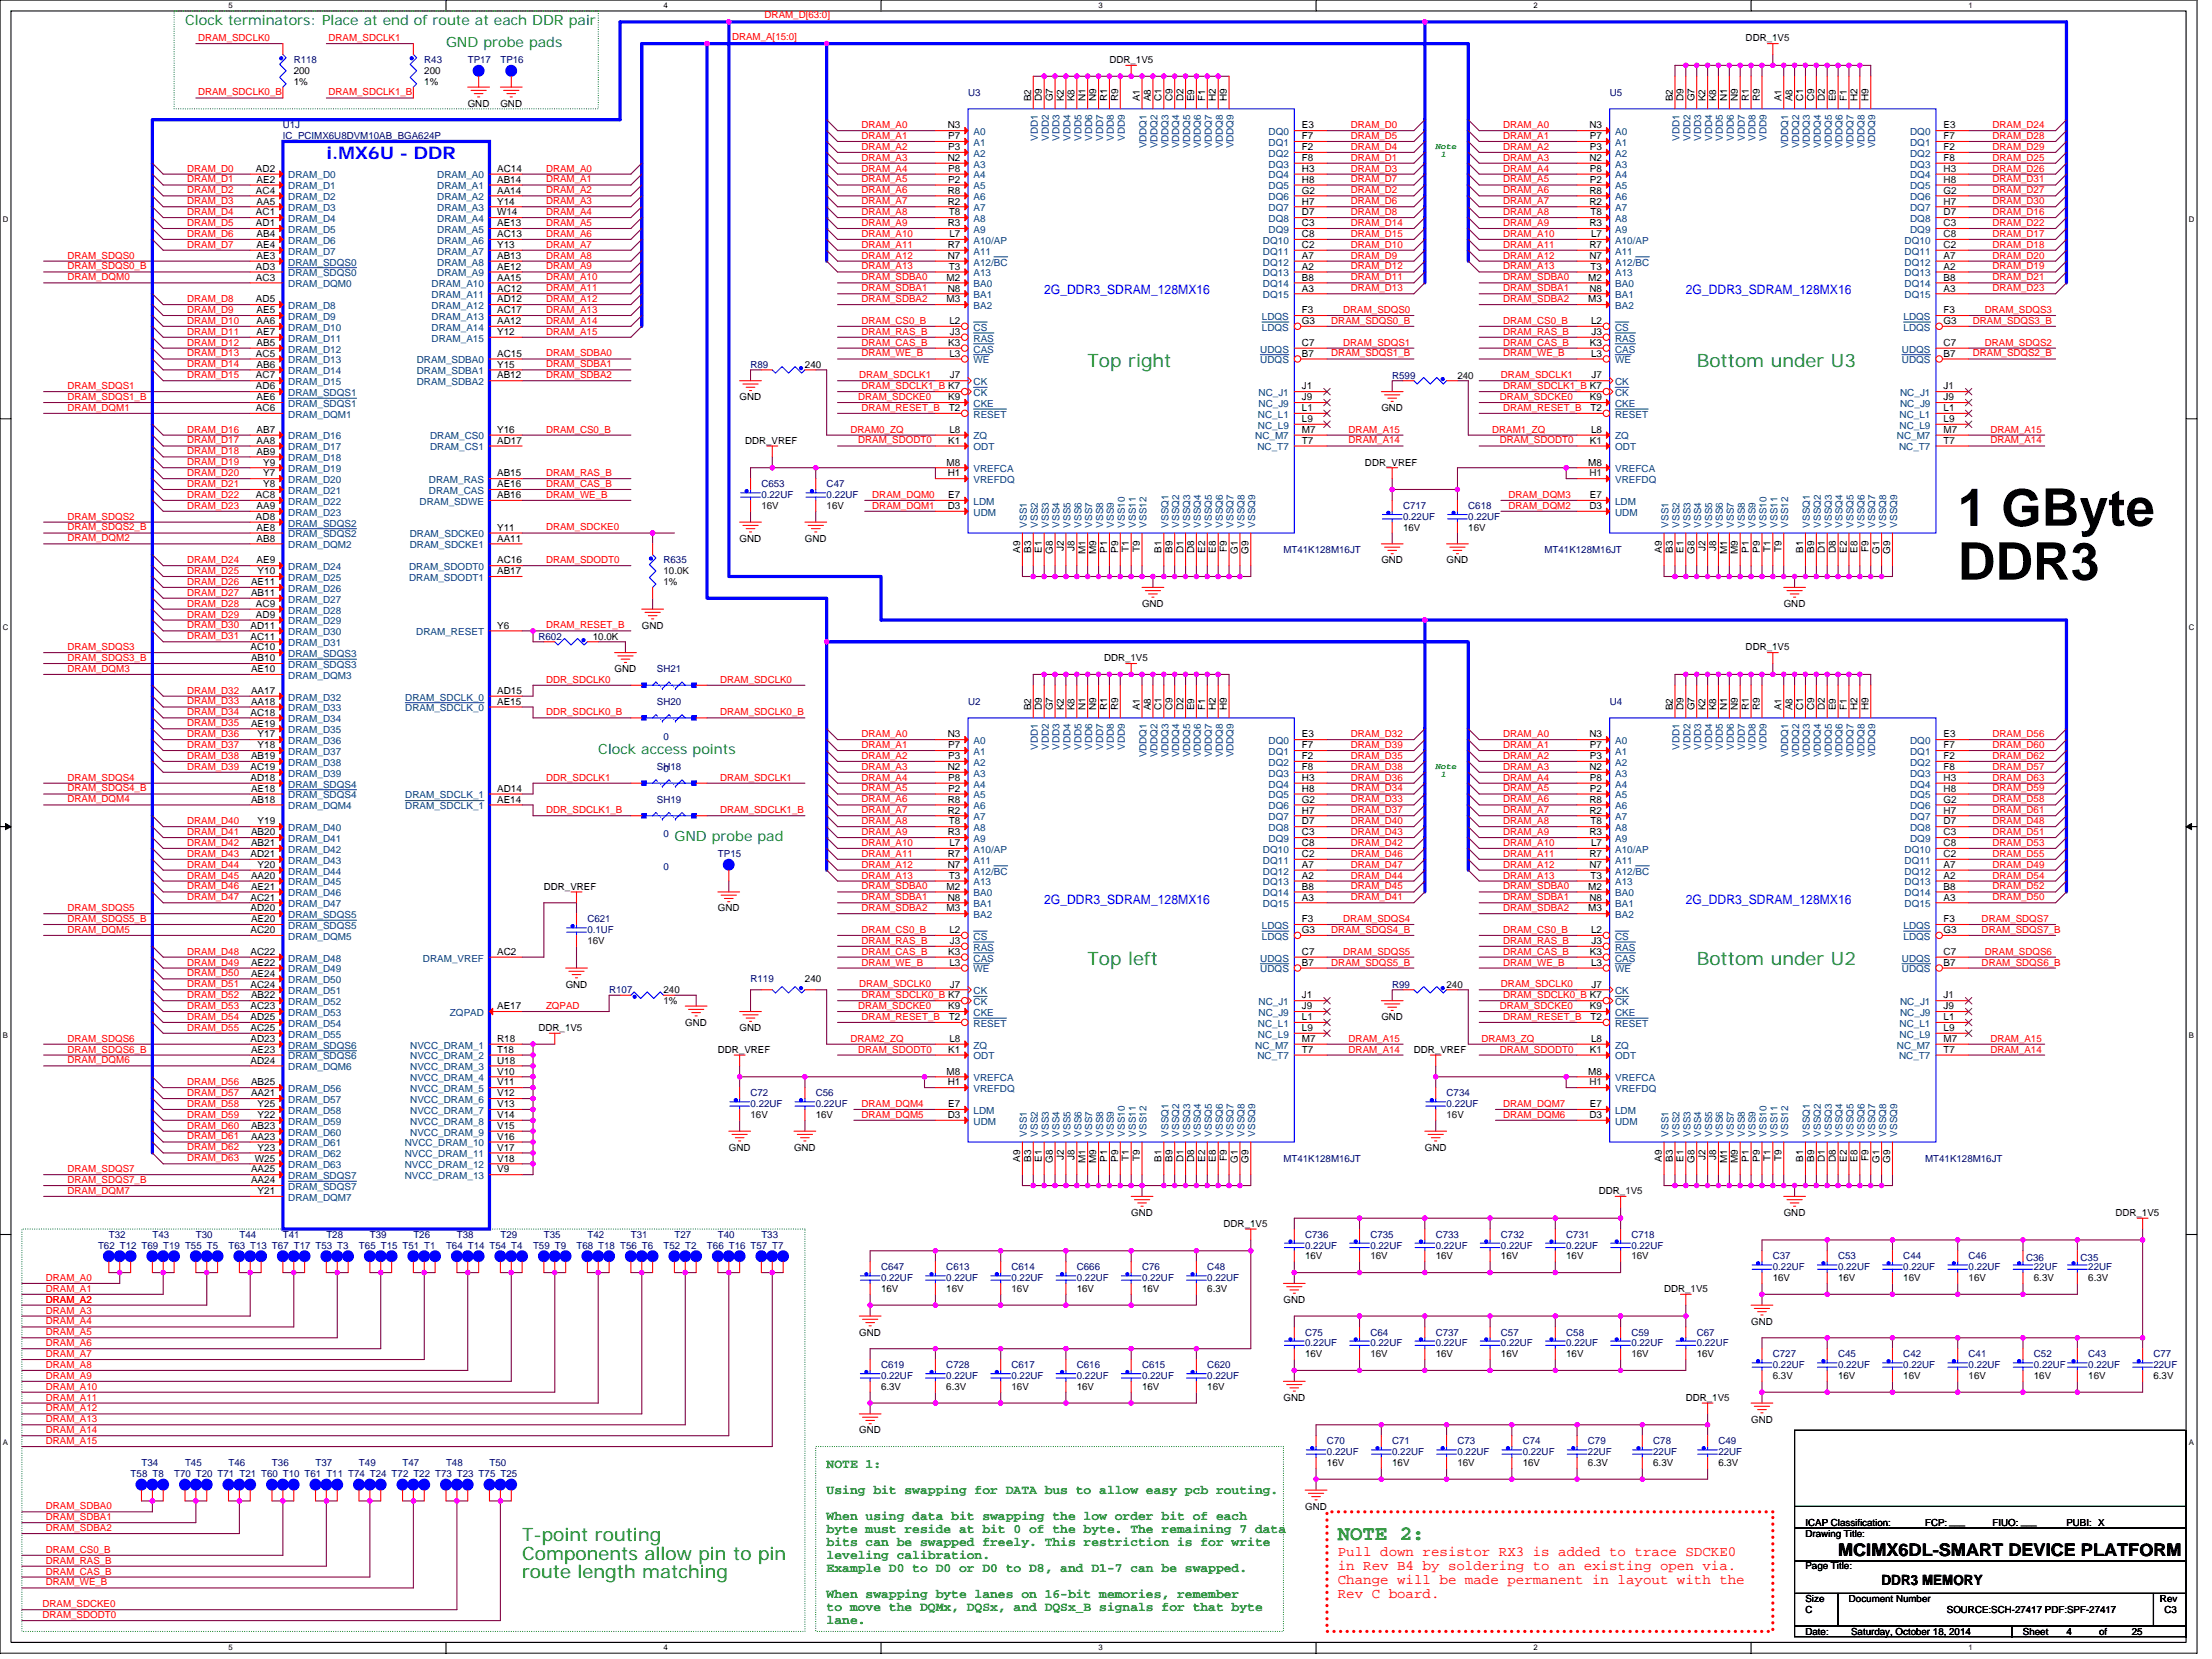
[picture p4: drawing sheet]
<svg xmlns="http://www.w3.org/2000/svg" width="610mm" height="457mm" viewBox="0 0 610 457" stroke-linecap="round" stroke-linejoin="round" font-family="sans-serif">
<defs><g id="words">
<g font-size="14.4">
<text x="539.5" y="144.9">1 GByte</text>
<text x="539.5" y="159.8">DDR3</text>
</g>
<text font-size="5.7" fill="#008000" x="368.7" y="424.4">NOTE 2:</text>
<g font-size="5.1" fill="#008040">
<text x="299.7" y="101">Top right</text>
<text x="467.6" y="101">Bottom under U3</text>
<text x="299.7" y="265.9">Top left</text>
<text x="467.6" y="265.9">Bottom under U2</text>
</g>
<g font-size="5.1" fill="#008000">
<text x="143.9" y="424.7">T-point routing</text>
<text x="143.9" y="429.8">Components allowpin to pin</text>
<text x="143.9" y="434.9">route length matching</text>
</g>
<text font-size="4.8" fill="#00f" x="89.9" y="43.8">i.MX6U - DDR</text>
<text font-size="4.8" x="506.6" y="428.9">MCIMX6DL-SMART DEVICE PLATFORM</text>
<g font-size="3.9" fill="#008040">
<text x="51" y="6.9">Clock terminators: Place at end of route at each DDR pair</text>
<text x="122.9" y="12.9">GND probe pads</text>
<text x="164.9" y="207.8">Clock access points</text>
<text x="185.9" y="231.7">GND probe pad</text>
</g>
<g font-size="3.9" fill="#f00">
<text x="368.7" y="428.7">Pull down resistor RX3 is added to trace SDCKE0</text>
<text x="368.7" y="432.6">in Rev B4 by soldering to an existing open via.</text>
<text x="368.7" y="436.5">Change will be made permanent in layout with the</text>
<text x="368.7" y="440.4">Rev C board.</text>
</g>
<text font-size="3.9" x="518.5" y="436.8">DDR3 MEMORY</text>
<g font-size="3.6" fill="#00f">
<text x="287.8" y="81.2">2G_DDR3_SDRAM_128MX16</text>
<text x="464.6" y="81.2">2G_DDR3_SDRAM_128MX16</text>
<text x="287.8" y="249">2G_DDR3_SDRAM_128MX16</text>
<text x="464.6" y="249">2G_DDR3_SDRAM_128MX16</text>
</g>
<g font-size="3.6" fill="#008000">
<text x="227.8" y="404.7">NOTE 1:</text>
<text x="227.8" y="411.8">Using bit swapping for DATA bus to allow easy pcb routing.</text>
<text x="227.8" y="419">When using data bit swapping the low order bit of each</text>
<text x="227.8" y="422.6">byte must reside at bit 0 of the byte. The remaining 7 data</text>
<text x="227.8" y="426.1">bits can be swapped freely. This restriction is for write</text>
<text x="227.8" y="429.7">leveling calibration.</text>
<text x="227.8" y="433.3">Example D0 to D0 or D0 to D8, and D1-7 can be swapped.</text>
<text x="227.8" y="440.4">When swapping byte lanes on 16-bit memories, remember</text>
<text x="227.8" y="444">to move the DQMx, DQSx, and DQSx_B signals for that byte</text>
<text x="227.8" y="447.6">lane.</text>
</g>
<g font-size="2.7" fill="#f00">
<text x="210.7" y="5">DRAM_D[63:0]</text>
<text x="54.6" y="11.3">DRAM_SDCLK0</text>
<text x="90.5" y="11.3">DRAM_SDCLK1</text>
<text x="201.7" y="11">DRAM_A[15:0]</text>
<text x="54.6" y="26.3">DRAM_SDCLK0_B</text>
<text x="90.5" y="26.3">DRAM_SDCLK1_B</text>
<text x="237.4" y="35.3">DRAM_A0</text>
<text x="372.3" y="35.3">DRAM_D0</text>
<text x="414.2" y="35.3">DRAM_A0</text>
<text x="549.1" y="35.3">DRAM_D24</text>
<text x="237.4" y="38.3">DRAM_A1</text>
<text x="237.4" y="41.3">DRAM_A2</text>
<text x="372.3" y="38.3">DRAM_D5</text>
<text x="372.3" y="41.3">DRAM_D4</text>
<text x="414.2" y="38.3">DRAM_A1</text>
<text x="414.2" y="41.3">DRAM_A2</text>
<text x="549.1" y="41.3">DRAM_D29</text>
<text x="549.1" y="38.3">DRAM_D28</text>
<text x="51.6" y="47.3">DRAM_D0</text>
<text x="150.5" y="47.3">DRAM_A0</text>
<text x="237.4" y="44.3">DRAM_A3</text>
<text x="237.4" y="47.3">DRAM_A4</text>
<text x="372.3" y="47.3">DRAM_D3</text>
<text x="372.3" y="44.3">DRAM_D1</text>
<text x="414.2" y="44.3">DRAM_A3</text>
<text x="414.2" y="47.3">DRAM_A4</text>
<text x="549.1" y="47.3">DRAM_D26</text>
<text x="549.1" y="44.3">DRAM_D25</text>
<text x="51.6" y="50.3">DRAM_D1</text>
<text x="51.6" y="53.3">DRAM_D2</text>
<text x="150.5" y="50.3">DRAM_A1</text>
<text x="150.5" y="53.3">DRAM_A2</text>
<text x="237.4" y="50.3">DRAM_A5</text>
<text x="237.4" y="53.3">DRAM_A6</text>
<text x="372.3" y="50.3">DRAM_D7</text>
<text x="372.3" y="53.3">DRAM_D2</text>
<text x="414.2" y="50.3">DRAM_A5</text>
<text x="414.2" y="53.3">DRAM_A6</text>
<text x="549.1" y="50.3">DRAM_D31</text>
<text x="549.1" y="53.3">DRAM_D27</text>
<text x="51.6" y="56.3">DRAM_D3</text>
<text x="51.6" y="59.3">DRAM_D4</text>
<text x="150.5" y="56.3">DRAM_A3</text>
<text x="150.5" y="59.3">DRAM_A4</text>
<text x="237.4" y="56.3">DRAM_A7</text>
<text x="237.4" y="59.3">DRAM_A8</text>
<text x="372.3" y="59.3">DRAM_D8</text>
<text x="372.3" y="56.3">DRAM_D6</text>
<text x="414.2" y="56.3">DRAM_A7</text>
<text x="414.2" y="59.3">DRAM_A8</text>
<text x="549.1" y="56.3">DRAM_D30</text>
<text x="549.1" y="59.3">DRAM_D16</text>
<text x="51.6" y="62.3">DRAM_D5</text>
<text x="51.6" y="65.3">DRAM_D6</text>
<text x="150.5" y="62.3">DRAM_A5</text>
<text x="150.5" y="65.3">DRAM_A6</text>
<text x="237.4" y="62.3">DRAM_A9</text>
<text x="237.4" y="65.3">DRAM_A10</text>
<text x="372.3" y="65.3">DRAM_D15</text>
<text x="372.3" y="62.3">DRAM_D14</text>
<text x="414.2" y="62.3">DRAM_A9</text>
<text x="414.2" y="65.3">DRAM_A10</text>
<text x="549.1" y="62.3">DRAM_D22</text>
<text x="549.1" y="65.3">DRAM_D17</text>
<text x="18.6" y="71.3">DRAM_SDQS0</text>
<text x="51.6" y="68.3">DRAM_D7</text>
<text x="150.5" y="68.3">DRAM_A7</text>
<text x="150.5" y="71.3">DRAM_A8</text>
<text x="237.4" y="68.3">DRAM_A11</text>
<text x="237.4" y="71.3">DRAM_A12</text>
<text x="372.3" y="71.3">DRAM_D9</text>
<text x="372.3" y="68.3">DRAM_D10</text>
<text x="414.2" y="68.3">DRAM_A11</text>
<text x="414.2" y="71.3">DRAM_A12</text>
<text x="549.1" y="68.3">DRAM_D18</text>
<text x="549.1" y="71.3">DRAM_D20</text>
<text x="18.6" y="77.3">DRAM_DQM0</text>
<text x="18.6" y="74.3">DRAM_SDQS0_B</text>
<text x="150.5" y="74.3">DRAM_A9</text>
<text x="150.5" y="77.3">DRAM_A10</text>
<text x="237.4" y="74.3">DRAM_A13</text>
<text x="237.4" y="77.3">DRAM_SDBA0</text>
<text x="372.3" y="77.3">DRAM_D11</text>
<text x="372.3" y="74.3">DRAM_D12</text>
<text x="414.2" y="74.3">DRAM_A13</text>
<text x="414.2" y="77.3">DRAM_SDBA0</text>
<text x="549.1" y="74.3">DRAM_D19</text>
<text x="549.1" y="77.3">DRAM_D21</text>
<text x="51.6" y="83.2">DRAM_D8</text>
<text x="150.5" y="80.3">DRAM_A11</text>
<text x="150.5" y="83.2">DRAM_A12</text>
<text x="237.4" y="80.3">DRAM_SDBA1</text>
<text x="237.4" y="83.2">DRAM_SDBA2</text>
<text x="372.3" y="80.3">DRAM_D13</text>
<text x="414.2" y="80.3">DRAM_SDBA1</text>
<text x="414.2" y="83.2">DRAM_SDBA2</text>
<text x="549.1" y="80.3">DRAM_D23</text>
<text x="51.6" y="86.3">DRAM_D9</text>
<text x="51.6" y="89.2">DRAM_D10</text>
<text x="150.5" y="86.3">DRAM_A13</text>
<text x="150.5" y="89.2">DRAM_A14</text>
<text x="237.4" y="89.2">DRAM_CS0_B</text>
<text x="366.9" y="89.2">DRAM_SDQS0_B</text>
<text x="370.2" y="86.3">DRAM_SDQS0</text>
<text x="414.2" y="89.2">DRAM_CS0_B</text>
<text x="543.7" y="89.2">DRAM_SDQS3_B</text>
<text x="547" y="86.3">DRAM_SDQS3</text>
<text x="51.6" y="92.2">DRAM_D11</text>
<text x="51.6" y="95.2">DRAM_D12</text>
<text x="150.5" y="92.2">DRAM_A15</text>
<text x="237.4" y="92.2">DRAM_RAS_B</text>
<text x="237.4" y="95.2">DRAM_CAS_B</text>
<text x="370.2" y="95.2">DRAM_SDQS1</text>
<text x="414.2" y="92.2">DRAM_RAS_B</text>
<text x="414.2" y="95.2">DRAM_CAS_B</text>
<text x="547" y="95.2">DRAM_SDQS2</text>
<text x="51.6" y="98.2">DRAM_D13</text>
<text x="51.6" y="101.2">DRAM_D14</text>
<text x="150.5" y="98.2">DRAM_SDBA0</text>
<text x="150.5" y="101.2">DRAM_SDBA1</text>
<text x="237.4" y="98.2">DRAM_WE_B</text>
<text x="366.9" y="98.2">DRAM_SDQS1_B</text>
<text x="414.2" y="98.2">DRAM_WE_B</text>
<text x="543.7" y="98.2">DRAM_SDQS2_B</text>
<text x="18.6" y="107.2">DRAM_SDQS1</text>
<text x="51.6" y="104.2">DRAM_D15</text>
<text x="150.5" y="104.2">DRAM_SDBA2</text>
<text x="236.8" y="104.2">DRAM_SDCLK1</text>
<text x="237.4" y="107.2">DRAM_SDCLK1_B K7</text>
<text x="413.6" y="104.2">DRAM_SDCLK1</text>
<text x="414.2" y="107.2">DRAM_SDCLK1_B K7</text>
<text x="18.6" y="113.2">DRAM_DQM1</text>
<text x="18.6" y="110.2">DRAM_SDQS1_B</text>
<text x="236.5" y="110.2">DRAM_SDCKE0</text>
<text x="237.4" y="113.2">DRAM_RESET_B</text>
<text x="413.3" y="110.2">DRAM_SDCKE0</text>
<text x="414.2" y="113.2">DRAM_RESET_B</text>
<text x="51.6" y="119.2">DRAM_D16</text>
<text x="150.5" y="119.2">DRAM_CS0_B</text>
<text x="234.4" y="119.2">DRAM0_ZQ</text>
<text x="371.7" y="119.2">DRAM_A15</text>
<text x="411.2" y="119.2">DRAM1_ZQ</text>
<text x="548.5" y="119.2">DRAM_A15</text>
<text x="51.6" y="122.2">DRAM_D17</text>
<text x="51.6" y="125.2">DRAM_D18</text>
<text x="236.5" y="122.2">DRAM_SDODT0</text>
<text x="371.7" y="122.2">DRAM_A14</text>
<text x="413.3" y="122.2">DRAM_SDODT0</text>
<text x="548.5" y="122.2">DRAM_A14</text>
<text x="51.6" y="128.2">DRAM_D19</text>
<text x="51.6" y="131.2">DRAM_D20</text>
<text x="150.5" y="131.2">DRAM_RAS_B</text>
<text x="51.6" y="134.2">DRAM_D21</text>
<text x="51.6" y="137.2">DRAM_D22</text>
<text x="150.5" y="134.2">DRAM_CAS_B</text>
<text x="150.5" y="137.2">DRAM_WE_B</text>
<text x="240.4" y="137.2">DRAM_DQM0</text>
<text x="415.7" y="137.2">DRAM_DQM3</text>
<text x="18.6" y="143.2">DRAM_SDQS2</text>
<text x="51.6" y="140.2">DRAM_D23</text>
<text x="240.4" y="140.2">DRAM_DQM1</text>
<text x="415.7" y="140.2">DRAM_DQM2</text>
<text x="18.6" y="149.2">DRAM_DQM2</text>
<text x="18.6" y="146.2">DRAM_SDQS2_B</text>
<text x="150.5" y="146.2">DRAM_SDCKE0</text>
<text x="51.6" y="155.2">DRAM_D24</text>
<text x="150.5" y="155.2">DRAM_SDODT0</text>
<text x="51.6" y="158.2">DRAM_D25</text>
<text x="51.6" y="161.2">DRAM_D26</text>
<text x="51.6" y="164.2">DRAM_D27</text>
<text x="51.6" y="167.2">DRAM_D28</text>
<text x="51.6" y="170.2">DRAM_D29</text>
<text x="51.6" y="173.2">DRAM_D30</text>
<text x="150.5" y="173.2">DRAM_RESET_B</text>
<text x="18.6" y="179.2">DRAM_SDQS3</text>
<text x="51.6" y="176.2">DRAM_D31</text>
<text x="18.6" y="185.2">DRAM_DQM3</text>
<text x="18.6" y="182.2">DRAM_SDQS3_B</text>
<text x="51.6" y="191.2">DRAM_D32</text>
<text x="150.5" y="188.2">DDR_SDCLK0</text>
<text x="198.4" y="188.2">DRAM_SDCLK0</text>
<text x="51.6" y="194.1">DRAM_D33</text>
<text x="51.6" y="197.1">DRAM_D34</text>
<text x="150.5" y="197.1">DDR_SDCLK0_B</text>
<text x="198.4" y="197.1">DRAM_SDCLK0_B</text>
<text x="51.6" y="200.2">DRAM_D35</text>
<text x="51.6" y="203.1">DRAM_D36</text>
<text x="237.4" y="203.1">DRAM_A0</text>
<text x="372.3" y="203.1">DRAM_D32</text>
<text x="414.2" y="203.1">DRAM_A0</text>
<text x="549.1" y="203.1">DRAM_D56</text>
<text x="51.6" y="206.1">DRAM_D37</text>
<text x="51.6" y="209.1">DRAM_D38</text>
<text x="237.4" y="206.1">DRAM_A1</text>
<text x="237.4" y="209.1">DRAM_A2</text>
<text x="372.3" y="206.1">DRAM_D39</text>
<text x="372.3" y="209.1">DRAM_D35</text>
<text x="414.2" y="206.1">DRAM_A1</text>
<text x="414.2" y="209.1">DRAM_A2</text>
<text x="549.1" y="209.1">DRAM_D62</text>
<text x="549.1" y="206.1">DRAM_D60</text>
<text x="18.6" y="215.1">DRAM_SDQS4</text>
<text x="51.6" y="212.1">DRAM_D39</text>
<text x="150.5" y="215.1">DDR_SDCLK1</text>
<text x="198.4" y="215.1">DRAM_SDCLK1</text>
<text x="237.4" y="212.1">DRAM_A3</text>
<text x="237.4" y="215.1">DRAM_A4</text>
<text x="372.3" y="215.1">DRAM_D36</text>
<text x="372.3" y="212.1">DRAM_D38</text>
<text x="414.2" y="212.1">DRAM_A3</text>
<text x="414.2" y="215.1">DRAM_A4</text>
<text x="549.1" y="215.1">DRAM_D63</text>
<text x="549.1" y="212.1">DRAM_D57</text>
<text x="18.6" y="221.1">DRAM_DQM4</text>
<text x="18.6" y="218.1">DRAM_SDQS4_B</text>
<text x="237.4" y="218.1">DRAM_A5</text>
<text x="237.4" y="221.1">DRAM_A6</text>
<text x="372.3" y="218.1">DRAM_D34</text>
<text x="372.3" y="221.1">DRAM_D33</text>
<text x="414.2" y="218.1">DRAM_A5</text>
<text x="414.2" y="221.1">DRAM_A6</text>
<text x="549.1" y="221.1">DRAM_D58</text>
<text x="549.1" y="218.1">DRAM_D59</text>
<text x="51.6" y="227.1">DRAM_D40</text>
<text x="150.5" y="224.1">DDR_SDCLK1_B</text>
<text x="198.4" y="224.1">DRAM_SDCLK1_B</text>
<text x="237.4" y="224.1">DRAM_A7</text>
<text x="237.4" y="227.1">DRAM_A8</text>
<text x="372.3" y="227.1">DRAM_D40</text>
<text x="372.3" y="224.1">DRAM_D37</text>
<text x="414.2" y="224.1">DRAM_A7</text>
<text x="414.2" y="227.1">DRAM_A8</text>
<text x="549.1" y="227.1">DRAM_D48</text>
<text x="549.1" y="224.1">DRAM_D61</text>
<text x="51.6" y="230.1">DRAM_D41</text>
<text x="51.6" y="233.1">DRAM_D42</text>
<text x="237.4" y="230.1">DRAM_A9</text>
<text x="237.4" y="233.1">DRAM_A10</text>
<text x="372.3" y="233.1">DRAM_D42</text>
<text x="372.3" y="230.1">DRAM_D43</text>
<text x="414.2" y="230.1">DRAM_A9</text>
<text x="414.2" y="233.1">DRAM_A10</text>
<text x="549.1" y="233.1">DRAM_D53</text>
<text x="549.1" y="230.1">DRAM_D51</text>
<text x="51.6" y="236.1">DRAM_D43</text>
<text x="51.6" y="239.1">DRAM_D44</text>
<text x="237.4" y="236.1">DRAM_A11</text>
<text x="237.4" y="239.1">DRAM_A12</text>
<text x="372.3" y="239.1">DRAM_D47</text>
<text x="372.3" y="236.1">DRAM_D46</text>
<text x="414.2" y="236.1">DRAM_A11</text>
<text x="414.2" y="239.1">DRAM_A12</text>
<text x="549.1" y="239.1">DRAM_D49</text>
<text x="549.1" y="236.1">DRAM_D55</text>
<text x="51.6" y="242.1">DRAM_D45</text>
<text x="51.6" y="245.1">DRAM_D46</text>
<text x="237.4" y="242.1">DRAM_A13</text>
<text x="237.4" y="245.1">DRAM_SDBA0</text>
<text x="372.3" y="245.1">DRAM_D45</text>
<text x="372.3" y="242.1">DRAM_D44</text>
<text x="414.2" y="242.1">DRAM_A13</text>
<text x="414.2" y="245.1">DRAM_SDBA0</text>
<text x="549.1" y="242.1">DRAM_D54</text>
<text x="549.1" y="245.1">DRAM_D52</text>
<text x="18.6" y="251.1">DRAM_SDQS5</text>
<text x="51.6" y="248.1">DRAM_D47</text>
<text x="237.4" y="248.1">DRAM_SDBA1</text>
<text x="237.4" y="251.1">DRAM_SDBA2</text>
<text x="372.3" y="248.1">DRAM_D41</text>
<text x="414.2" y="248.1">DRAM_SDBA1</text>
<text x="414.2" y="251.1">DRAM_SDBA2</text>
<text x="549.1" y="248.1">DRAM_D50</text>
<text x="18.6" y="257.1">DRAM_DQM5</text>
<text x="18.6" y="254.1">DRAM_SDQS5_B</text>
<text x="237.4" y="257.1">DRAM_CS0_B</text>
<text x="366.9" y="257.1">DRAM_SDQS4_B</text>
<text x="370.2" y="254.1">DRAM_SDQS4</text>
<text x="414.2" y="257.1">DRAM_CS0_B</text>
<text x="546.1" y="257.1">DRAM_SDQS7_B</text>
<text x="546.1" y="254.1">DRAM_SDQS7</text>
<text x="51.6" y="263.1">DRAM_D48</text>
<text x="237.4" y="260.1">DRAM_RAS_B</text>
<text x="237.4" y="263.1">DRAM_CAS_B</text>
<text x="370.2" y="263.1">DRAM_SDQS5</text>
<text x="414.2" y="260.1">DRAM_RAS_B</text>
<text x="414.2" y="263.1">DRAM_CAS_B</text>
<text x="547" y="263.1">DRAM_SDQS6</text>
<text x="51.6" y="266.1">DRAM_D49</text>
<text x="51.6" y="269.1">DRAM_D50</text>
<text x="237.4" y="266.1">DRAM_WE_B</text>
<text x="366.9" y="266.1">DRAM_SDQS5_B</text>
<text x="414.2" y="266.1">DRAM_WE_B</text>
<text x="546.1" y="266.1">DRAM_SDQS6_B</text>
<text x="51.6" y="272.1">DRAM_D51</text>
<text x="51.6" y="275.1">DRAM_D52</text>
<text x="236.8" y="272.1">DRAM_SDCLK0</text>
<text x="237.4" y="275.1">DRAM_SDCLK0_B K7</text>
<text x="413.6" y="272.1">DRAM_SDCLK0</text>
<text x="414.2" y="275.1">DRAM_SDCLK0_B K7</text>
<text x="51.6" y="278.1">DRAM_D53</text>
<text x="51.6" y="281.1">DRAM_D54</text>
<text x="150.5" y="278.2">ZQPAD</text>
<text x="236.5" y="278.1">DRAM_SDCKE0</text>
<text x="237.4" y="281.1">DRAM_RESET_B</text>
<text x="413.3" y="278.1">DRAM_SDCKE0</text>
<text x="414.2" y="281.1">DRAM_RESET_B</text>
<text x="18.6" y="287.1">DRAM_SDQS6</text>
<text x="51.6" y="284.1">DRAM_D55</text>
<text x="234.4" y="287.1">DRAM2_ZQ</text>
<text x="371.7" y="287.1">DRAM_A15</text>
<text x="408.2" y="287.1">DRAM3_ZQ</text>
<text x="548.5" y="287.1">DRAM_A15</text>
<text x="18.6" y="293.1">DRAM_DQM6</text>
<text x="18.6" y="290.1">DRAM_SDQS6_B</text>
<text x="236.5" y="290.1">DRAM_SDODT0</text>
<text x="371.7" y="290.1">DRAM_A14</text>
<text x="413.3" y="290.1">DRAM_SDODT0</text>
<text x="548.5" y="290.1">DRAM_A14</text>
<text x="51.6" y="299">DRAM_D56</text>
<text x="51.6" y="302">DRAM_D57</text>
<text x="51.6" y="305.1">DRAM_D58</text>
<text x="237.4" y="305.1">DRAM_DQM4</text>
<text x="414.2" y="305.1">DRAM_DQM7</text>
<text x="51.6" y="308">DRAM_D59</text>
<text x="51.6" y="311">DRAM_D60</text>
<text x="237.4" y="308">DRAM_DQM5</text>
<text x="414.2" y="308">DRAM_DQM6</text>
<text x="51.6" y="314">DRAM_D61</text>
<text x="51.6" y="317">DRAM_D62</text>
<text x="18.6" y="323">DRAM_SDQS7</text>
<text x="51.6" y="320">DRAM_D63</text>
<text x="18.6" y="329">DRAM_DQM7</text>
<text x="18.6" y="326">DRAM_SDQS7_B</text>
<text x="12.6" y="353">DRAM_A0</text>
<text x="12.6" y="356">DRAM_A1</text>
<text x="12.6" y="359">DRAM_A2</text>
<text x="12.6" y="362">DRAM_A3</text>
<text x="12.6" y="365">DRAM_A4</text>
<text x="12.6" y="368">DRAM_A5</text>
<text x="12.6" y="371">DRAM_A6</text>
<text x="12.6" y="374">DRAM_A7</text>
<text x="12.6" y="377">DRAM_A8</text>
<text x="12.6" y="380">DRAM_A9</text>
<text x="12.6" y="383">DRAM_A10</text>
<text x="12.6" y="386">DRAM_A11</text>
<text x="12.6" y="389">DRAM_A12</text>
<text x="12.6" y="392">DRAM_A13</text>
<text x="12.6" y="395">DRAM_A14</text>
<text x="12.6" y="398">DRAM_A15</text>
<text x="12.6" y="415.9">DRAM_SDBA0</text>
<text x="12.6" y="418.9">DRAM_SDBA1</text>
<text x="12.6" y="421.9">DRAM_SDBA2</text>
<text x="12.6" y="427.9">DRAM_CS0_B</text>
<text x="12.6" y="430.9">DRAM_RAS_B</text>
<text x="12.6" y="433.9">DRAM_CAS_B</text>
<text x="12.6" y="436.9">DRAM_WE_B</text>
<text x="11.7" y="442.9">DRAM_SDCKE0</text>
<text x="11.7" y="445.9">DRAM_SDODT0</text>
</g>
<g font-size="2.7">
<text x="481.1" y="11.4">DDR_1V5</text>
<text x="305.8" y="17.4">DDR_1V5</text>
<text x="81" y="20.4">200</text>
<text x="81" y="23.4">1%</text>
<text x="116.9" y="20.4">200</text>
<text x="116.9" y="23.4">1%</text>
<text x="128.9" y="29.4">GND</text>
<text x="137.9" y="29.4">GND</text>
<text x="284.1" y="27.9" transform="rotate(-90 284.1 27.9)">B2</text>
<text x="287.1" y="27.9" transform="rotate(-90 287.1 27.9)">D9</text>
<text x="290.2" y="27.9" transform="rotate(-90 290.2 27.9)">G7</text>
<text x="293.1" y="27.9" transform="rotate(-90 293.1 27.9)">K2</text>
<text x="296.1" y="27.9" transform="rotate(-90 296.1 27.9)">K8</text>
<text x="299.1" y="27.9" transform="rotate(-90 299.1 27.9)">N1</text>
<text x="302.1" y="27.9" transform="rotate(-90 302.1 27.9)">N9</text>
<text x="305.1" y="27.9" transform="rotate(-90 305.1 27.9)">R1</text>
<text x="308.1" y="27.9" transform="rotate(-90 308.1 27.9)">R9</text>
<text x="314.1" y="27.9" transform="rotate(-90 314.1 27.9)">A1</text>
<text x="317.1" y="27.9" transform="rotate(-90 317.1 27.9)">A8</text>
<text x="320.1" y="27.9" transform="rotate(-90 320.1 27.9)">C1</text>
<text x="323.1" y="27.9" transform="rotate(-90 323.1 27.9)">C9</text>
<text x="326.1" y="27.9" transform="rotate(-90 326.1 27.9)">D2</text>
<text x="329.1" y="27.9" transform="rotate(-90 329.1 27.9)">E9</text>
<text x="332.1" y="27.9" transform="rotate(-90 332.1 27.9)">F1</text>
<text x="335.1" y="27.9" transform="rotate(-90 335.1 27.9)">H2</text>
<text x="338.1" y="27.9" transform="rotate(-90 338.1 27.9)">H9</text>
<text x="461" y="27.9" transform="rotate(-90 461 27.9)">B2</text>
<text x="464" y="27.9" transform="rotate(-90 464 27.9)">D9</text>
<text x="467" y="27.9" transform="rotate(-90 467 27.9)">G7</text>
<text x="470" y="27.9" transform="rotate(-90 470 27.9)">K2</text>
<text x="473" y="27.9" transform="rotate(-90 473 27.9)">K8</text>
<text x="476" y="27.9" transform="rotate(-90 476 27.9)">N1</text>
<text x="479" y="27.9" transform="rotate(-90 479 27.9)">N9</text>
<text x="482" y="27.9" transform="rotate(-90 482 27.9)">R1</text>
<text x="485" y="27.9" transform="rotate(-90 485 27.9)">R9</text>
<text x="491" y="27.9" transform="rotate(-90 491 27.9)">A1</text>
<text x="493.9" y="27.9" transform="rotate(-90 493.9 27.9)">A8</text>
<text x="497" y="27.9" transform="rotate(-90 497 27.9)">C1</text>
<text x="500" y="27.9" transform="rotate(-90 500 27.9)">C9</text>
<text x="502.9" y="27.9" transform="rotate(-90 502.9 27.9)">D2</text>
<text x="505.9" y="27.9" transform="rotate(-90 505.9 27.9)">E9</text>
<text x="508.9" y="27.9" transform="rotate(-90 508.9 27.9)">F1</text>
<text x="511.9" y="27.9" transform="rotate(-90 511.9 27.9)">H2</text>
<text x="514.9" y="27.9" transform="rotate(-90 514.9 27.9)">H9</text>
<text x="261.2" y="35.4">N3</text>
<text x="358.8" y="35.4">E3</text>
<text x="438" y="35.4">N3</text>
<text x="535.6" y="35.4">E3</text>
<text x="261.3" y="38.4">P7</text>
<text x="261.3" y="41.4">P3</text>
<text x="358.8" y="38.4">F7</text>
<text x="358.8" y="41.4">F2</text>
<text x="438.2" y="38.4">P7</text>
<text x="438.2" y="41.4">P3</text>
<text x="535.6" y="38.4">F7</text>
<text x="535.6" y="41.4">F2</text>
<text x="70.5" y="47.4">AD2</text>
<text x="137" y="47.4">AC14</text>
<text x="261.2" y="44.4">N2</text>
<text x="261.3" y="47.4">P8</text>
<text x="358.8" y="44.4">F8</text>
<text x="358.8" y="47.4">H3</text>
<text x="438" y="44.4">N2</text>
<text x="438.2" y="47.4">P8</text>
<text x="535.6" y="44.4">F8</text>
<text x="535.6" y="47.4">H3</text>
<text x="70.5" y="53.4">AC4</text>
<text x="70.7" y="50.4">AE2</text>
<text x="137" y="50.4">AB14</text>
<text x="137" y="53.4">AA14</text>
<text x="261.2" y="53.4">R8</text>
<text x="261.3" y="50.4">P2</text>
<text x="358.8" y="50.4">H8</text>
<text x="358.8" y="53.4">G2</text>
<text x="438" y="53.4">R8</text>
<text x="438.2" y="50.4">P2</text>
<text x="535.6" y="50.4">H8</text>
<text x="535.6" y="53.4">G2</text>
<text x="70.5" y="59.4">AC1</text>
<text x="70.7" y="56.4">AA5</text>
<text x="137" y="56.4">Y14</text>
<text x="137" y="59.4">W14</text>
<text x="261.2" y="56.4">R2</text>
<text x="261.5" y="59.4">T8</text>
<text x="358.8" y="56.4">H7</text>
<text x="358.8" y="59.4">D7</text>
<text x="438" y="56.4">R2</text>
<text x="438.3" y="59.4">T8</text>
<text x="535.6" y="56.4">H7</text>
<text x="535.6" y="59.4">D7</text>
<text x="70.5" y="62.4">AD1</text>
<text x="70.7" y="65.4">AB4</text>
<text x="137" y="62.4">AE13</text>
<text x="137" y="65.4">AC13</text>
<text x="261.2" y="62.4">R3</text>
<text x="261.6" y="65.4">L7</text>
<text x="358.8" y="62.4">C3</text>
<text x="358.8" y="65.4">C8</text>
<text x="438" y="62.4">R3</text>
<text x="438.5" y="65.4">L7</text>
<text x="535.6" y="62.4">C3</text>
<text x="535.6" y="65.4">C8</text>
<text x="70.7" y="71.4">AE3</text>
<text x="70.7" y="68.3">AE4</text>
<text x="137" y="68.3">Y13</text>
<text x="137" y="71.4">AB13</text>
<text x="261.2" y="71.4">N7</text>
<text x="261.2" y="68.3">R7</text>
<text x="358.8" y="68.3">C2</text>
<text x="358.8" y="71.4">A7</text>
<text x="438" y="71.4">N7</text>
<text x="438" y="68.3">R7</text>
<text x="535.6" y="68.3">C2</text>
<text x="535.6" y="71.4">A7</text>
<text x="70.5" y="74.3">AD3</text>
<text x="70.5" y="77.3">AC3</text>
<text x="137" y="77.3">AA15</text>
<text x="137" y="74.3">AE12</text>
<text x="260.9" y="77.3">M2</text>
<text x="261.5" y="74.3">T3</text>
<text x="358.8" y="74.3">A2</text>
<text x="358.8" y="77.3">B8</text>
<text x="437.7" y="77.3">M2</text>
<text x="438.3" y="74.3">T3</text>
<text x="535.6" y="74.3">A2</text>
<text x="535.6" y="77.3">B8</text>
<text x="70.5" y="83.3">AD5</text>
<text x="137" y="80.3">AC12</text>
<text x="137" y="83.3">AD12</text>
<text x="260.9" y="83.3">M3</text>
<text x="261.2" y="80.3">N8</text>
<text x="358.8" y="80.3">A3</text>
<text x="437.7" y="83.3">M3</text>
<text x="438" y="80.3">N8</text>
<text x="535.6" y="80.3">A3</text>
<text x="70.7" y="86.3">AE5</text>
<text x="70.7" y="89.3">AA6</text>
<text x="137" y="86.3">AC17</text>
<text x="137" y="89.3">AA12</text>
<text x="261.6" y="89.3">L2</text>
<text x="358.8" y="86.3">F3</text>
<text x="358.8" y="89.3">G3</text>
<text x="438.5" y="89.3">L2</text>
<text x="535.6" y="86.3">F3</text>
<text x="535.6" y="89.3">G3</text>
<text x="70.7" y="92.3">AE7</text>
<text x="70.7" y="95.3">AB5</text>
<text x="137" y="92.3">Y12</text>
<text x="261.3" y="95.3">K3</text>
<text x="261.8" y="92.3">J3</text>
<text x="358.8" y="95.3">C7</text>
<text x="438.2" y="95.3">K3</text>
<text x="438.6" y="92.3">J3</text>
<text x="535.6" y="95.3">C7</text>
<text x="70.5" y="98.3">AC5</text>
<text x="70.7" y="101.3">AB6</text>
<text x="137" y="98.3">AC15</text>
<text x="137" y="101.3">Y15</text>
<text x="221.8" y="101.3">240</text>
<text x="261.6" y="98.3">L3</text>
<text x="358.8" y="98.3">B7</text>
<text x="438.5" y="98.3">L3</text>
<text x="535.6" y="98.3">B7</text>
<text x="70.5" y="107.3">AD6</text>
<text x="70.5" y="104.3">AC7</text>
<text x="137" y="104.3">AB12</text>
<text x="261.8" y="104.3">J7</text>
<text x="358.8" y="107.3">J1</text>
<text x="401.7" y="104.3">240</text>
<text x="438.6" y="104.3">J7</text>
<text x="535.6" y="107.3">J1</text>
<text x="70.5" y="113.3">AC6</text>
<text x="70.7" y="110.3">AE6</text>
<text x="203.8" y="110.3">GND</text>
<text x="261.3" y="110.3">K9</text>
<text x="261.5" y="113.3">T2</text>
<text x="358.8" y="113.3">L1</text>
<text x="358.8" y="110.3">J9</text>
<text x="380.7" y="113.3">GND</text>
<text x="438.2" y="110.3">K9</text>
<text x="438.3" y="113.3">T2</text>
<text x="535.6" y="113.3">L1</text>
<text x="535.6" y="110.3">J9</text>
<text x="70.7" y="119.3">AB7</text>
<text x="137" y="119.3">Y16</text>
<text x="261.6" y="119.3">L8</text>
<text x="358.8" y="116.3">L9</text>
<text x="358.8" y="119.3">M7</text>
<text x="438.5" y="119.3">L8</text>
<text x="535.6" y="116.3">L9</text>
<text x="535.6" y="119.3">M7</text>
<text x="70.7" y="122.3">AA8</text>
<text x="70.7" y="125.3">AB9</text>
<text x="137" y="122.3">AD17</text>
<text x="205.3" y="122.3">DDR_VREF</text>
<text x="261.3" y="122.3">K1</text>
<text x="358.8" y="122.3">T7</text>
<text x="438.2" y="122.3">K1</text>
<text x="535.6" y="122.3">T7</text>
<text x="72.5" y="128.3">Y9</text>
<text x="72.5" y="131.3">Y7</text>
<text x="137" y="131.3">AB15</text>
<text x="260.9" y="128.3">M8</text>
<text x="261.2" y="131.3">H1</text>
<text x="376.2" y="128.3">DDR_VREF</text>
<text x="437.7" y="128.3">M8</text>
<text x="438" y="131.3">H1</text>
<text x="70.5" y="137.3">AC8</text>
<text x="72.5" y="134.3">Y8</text>
<text x="137" y="134.3">AE16</text>
<text x="137" y="137.3">AB16</text>
<text x="261.3" y="137.3">E7</text>
<text x="438.2" y="137.3">E7</text>
<text x="70.5" y="143.3">AD8</text>
<text x="70.7" y="140.3">AA9</text>
<text x="209.8" y="140.3">16V</text>
<text x="227.8" y="140.3">16V</text>
<text x="261.2" y="140.3">D3</text>
<text x="438" y="140.3">D3</text>
<text x="70.7" y="146.3">AE8</text>
<text x="70.7" y="149.3">AB8</text>
<text x="137" y="146.3">Y11</text>
<text x="137" y="149.3">AA11</text>
<text x="203.8" y="149.3">GND</text>
<text x="221.8" y="149.3">GND</text>
<text x="386.7" y="146.3">16V</text>
<text x="404.6" y="146.3">16V</text>
<text x="70.7" y="155.3">AE9</text>
<text x="137" y="155.3">AC16</text>
<text x="281.2" y="152.3" transform="rotate(-90 281.2 152.3)">A9</text>
<text x="284.1" y="152.3" transform="rotate(-90 284.1 152.3)">B3</text>
<text x="287.1" y="152.3" transform="rotate(-90 287.1 152.3)">E1</text>
<text x="290.2" y="152.6" transform="rotate(-90 290.2 152.6)">G8</text>
<text x="293.1" y="151.9" transform="rotate(-90 293.1 151.9)">J2</text>
<text x="296.1" y="151.9" transform="rotate(-90 296.1 151.9)">J8</text>
<text x="299.1" y="152.8" transform="rotate(-90 299.1 152.8)">M1</text>
<text x="302.1" y="152.8" transform="rotate(-90 302.1 152.8)">M9</text>
<text x="305.1" y="152.3" transform="rotate(-90 305.1 152.3)">P1</text>
<text x="308.1" y="152.3" transform="rotate(-90 308.1 152.3)">P9</text>
<text x="311.1" y="152.2" transform="rotate(-90 311.1 152.2)">T1</text>
<text x="314.1" y="152.2" transform="rotate(-90 314.1 152.2)">T9</text>
<text x="320.1" y="152.3" transform="rotate(-90 320.1 152.3)">B1</text>
<text x="323.1" y="152.3" transform="rotate(-90 323.1 152.3)">B9</text>
<text x="326.1" y="152.5" transform="rotate(-90 326.1 152.5)">D1</text>
<text x="329.1" y="152.5" transform="rotate(-90 329.1 152.5)">D8</text>
<text x="332.1" y="152.3" transform="rotate(-90 332.1 152.3)">E2</text>
<text x="335.1" y="152.3" transform="rotate(-90 335.1 152.3)">E8</text>
<text x="338.1" y="152.2" transform="rotate(-90 338.1 152.2)">F9</text>
<text x="341.1" y="152.6" transform="rotate(-90 341.1 152.6)">G1</text>
<text x="344.1" y="152.6" transform="rotate(-90 344.1 152.6)">G9</text>
<text x="380.7" y="155.3">GND</text>
<text x="398.7" y="155.3">GND</text>
<text x="458" y="152.3" transform="rotate(-90 458 152.3)">A9</text>
<text x="461" y="152.3" transform="rotate(-90 461 152.3)">B3</text>
<text x="464" y="152.3" transform="rotate(-90 464 152.3)">E1</text>
<text x="467" y="152.6" transform="rotate(-90 467 152.6)">G8</text>
<text x="470" y="151.9" transform="rotate(-90 470 151.9)">J2</text>
<text x="473" y="151.9" transform="rotate(-90 473 151.9)">J8</text>
<text x="476" y="152.8" transform="rotate(-90 476 152.8)">M1</text>
<text x="479" y="152.8" transform="rotate(-90 479 152.8)">M9</text>
<text x="482" y="152.3" transform="rotate(-90 482 152.3)">P1</text>
<text x="485" y="152.3" transform="rotate(-90 485 152.3)">P9</text>
<text x="488" y="152.2" transform="rotate(-90 488 152.2)">T1</text>
<text x="491" y="152.2" transform="rotate(-90 491 152.2)">T9</text>
<text x="497" y="152.3" transform="rotate(-90 497 152.3)">B1</text>
<text x="500" y="152.3" transform="rotate(-90 500 152.3)">B9</text>
<text x="502.9" y="152.5" transform="rotate(-90 502.9 152.5)">D1</text>
<text x="505.9" y="152.5" transform="rotate(-90 505.9 152.5)">D8</text>
<text x="508.9" y="152.3" transform="rotate(-90 508.9 152.3)">E2</text>
<text x="511.9" y="152.3" transform="rotate(-90 511.9 152.3)">E8</text>
<text x="514.9" y="152.2" transform="rotate(-90 514.9 152.2)">F9</text>
<text x="517.9" y="152.6" transform="rotate(-90 517.9 152.6)">G1</text>
<text x="520.9" y="152.6" transform="rotate(-90 520.9 152.6)">G9</text>
<text x="69.2" y="161.3">AE11</text>
<text x="71" y="158.3">Y10</text>
<text x="137" y="158.3">AB17</text>
<text x="182.9" y="158.3">10.0K</text>
<text x="182.9" y="161.3">1%</text>
<text x="69.2" y="164.3">AB11</text>
<text x="70.5" y="167.3">AC9</text>
<text x="314.7" y="167.3">GND</text>
<text x="491.6" y="167.3">GND</text>
<text x="69" y="173.2">AD11</text>
<text x="70.5" y="170.3">AD9</text>
<text x="137" y="173.2">Y6</text>
<text x="176.9" y="173.3">GND</text>
<text x="69" y="179.2">AC10</text>
<text x="69" y="176.3">AC11</text>
<text x="163.4" y="176.3">10.0K</text>
<text x="481.1" y="179.3">DDR_1V5</text>
<text x="69.2" y="185.3">AE10</text>
<text x="69.2" y="182.2">AB10</text>
<text x="169.4" y="185.3">GND</text>
<text x="304.2" y="182.2">DDR_1V5</text>
<text x="69.2" y="191.2">AA17</text>
<text x="137" y="191.2">AD15</text>
<text x="69" y="197.2">AC18</text>
<text x="69.2" y="194.2">AA18</text>
<text x="137" y="194.2">AE15</text>
<text x="284.1" y="195.7" transform="rotate(-90 284.1 195.7)">B2</text>
<text x="287.1" y="195.7" transform="rotate(-90 287.1 195.7)">D9</text>
<text x="290.2" y="195.7" transform="rotate(-90 290.2 195.7)">G7</text>
<text x="293.1" y="195.7" transform="rotate(-90 293.1 195.7)">K2</text>
<text x="296.1" y="195.7" transform="rotate(-90 296.1 195.7)">K8</text>
<text x="299.1" y="195.7" transform="rotate(-90 299.1 195.7)">N1</text>
<text x="302.1" y="195.7" transform="rotate(-90 302.1 195.7)">N9</text>
<text x="305.1" y="195.7" transform="rotate(-90 305.1 195.7)">R1</text>
<text x="308.1" y="195.7" transform="rotate(-90 308.1 195.7)">R9</text>
<text x="314.1" y="195.7" transform="rotate(-90 314.1 195.7)">A1</text>
<text x="317.1" y="195.7" transform="rotate(-90 317.1 195.7)">A8</text>
<text x="320.1" y="195.7" transform="rotate(-90 320.1 195.7)">C1</text>
<text x="323.1" y="195.7" transform="rotate(-90 323.1 195.7)">C9</text>
<text x="326.1" y="195.7" transform="rotate(-90 326.1 195.7)">D2</text>
<text x="329.1" y="195.7" transform="rotate(-90 329.1 195.7)">E9</text>
<text x="332.1" y="195.7" transform="rotate(-90 332.1 195.7)">F1</text>
<text x="335.1" y="195.7" transform="rotate(-90 335.1 195.7)">H2</text>
<text x="338.1" y="195.7" transform="rotate(-90 338.1 195.7)">H9</text>
<text x="461" y="195.7" transform="rotate(-90 461 195.7)">B2</text>
<text x="464" y="195.7" transform="rotate(-90 464 195.7)">D9</text>
<text x="467" y="195.7" transform="rotate(-90 467 195.7)">G7</text>
<text x="470" y="195.7" transform="rotate(-90 470 195.7)">K2</text>
<text x="473" y="195.7" transform="rotate(-90 473 195.7)">K8</text>
<text x="476" y="195.7" transform="rotate(-90 476 195.7)">N1</text>
<text x="479" y="195.7" transform="rotate(-90 479 195.7)">N9</text>
<text x="482" y="195.7" transform="rotate(-90 482 195.7)">R1</text>
<text x="485" y="195.7" transform="rotate(-90 485 195.7)">R9</text>
<text x="491" y="195.7" transform="rotate(-90 491 195.7)">A1</text>
<text x="493.9" y="195.7" transform="rotate(-90 493.9 195.7)">A8</text>
<text x="497" y="195.7" transform="rotate(-90 497 195.7)">C1</text>
<text x="500" y="195.7" transform="rotate(-90 500 195.7)">C9</text>
<text x="502.9" y="195.7" transform="rotate(-90 502.9 195.7)">D2</text>
<text x="505.9" y="195.7" transform="rotate(-90 505.9 195.7)">E9</text>
<text x="508.9" y="195.7" transform="rotate(-90 508.9 195.7)">F1</text>
<text x="511.9" y="195.7" transform="rotate(-90 511.9 195.7)">H2</text>
<text x="514.9" y="195.7" transform="rotate(-90 514.9 195.7)">H9</text>
<text x="69.2" y="200.2">AE19</text>
<text x="71" y="203.2">Y17</text>
<text x="261.2" y="203.2">N3</text>
<text x="358.8" y="203.2">E3</text>
<text x="438" y="203.2">N3</text>
<text x="535.6" y="203.2">E3</text>
<text x="69.2" y="209.2">AB19</text>
<text x="71" y="206.2">Y18</text>
<text x="261.3" y="206.2">P7</text>
<text x="261.3" y="209.2">P3</text>
<text x="358.8" y="206.2">F7</text>
<text x="358.8" y="209.2">F2</text>
<text x="438.2" y="206.2">P7</text>
<text x="438.2" y="209.2">P3</text>
<text x="535.6" y="206.2">F7</text>
<text x="535.6" y="209.2">F2</text>
<text x="69" y="212.2">AC19</text>
<text x="69" y="215.2">AD18</text>
<text x="261.2" y="212.2">N2</text>
<text x="261.3" y="215.2">P8</text>
<text x="358.8" y="212.2">F8</text>
<text x="358.8" y="215.2">H3</text>
<text x="438" y="212.2">N2</text>
<text x="438.2" y="215.2">P8</text>
<text x="535.6" y="212.2">F8</text>
<text x="535.6" y="215.2">H3</text>
<text x="69.2" y="221.2">AB18</text>
<text x="69.2" y="218.2">AE18</text>
<text x="137" y="218.2">AD14</text>
<text x="137" y="221.2">AE14</text>
<text x="261.2" y="221.2">R8</text>
<text x="261.3" y="218.2">P2</text>
<text x="358.8" y="218.2">H8</text>
<text x="358.8" y="221.2">G2</text>
<text x="438" y="221.2">R8</text>
<text x="438.2" y="218.2">P2</text>
<text x="535.6" y="218.2">H8</text>
<text x="535.6" y="221.2">G2</text>
<text x="71" y="227.2">Y19</text>
<text x="261.2" y="224.2">R2</text>
<text x="261.5" y="227.2">T8</text>
<text x="358.8" y="224.2">H7</text>
<text x="358.8" y="227.2">D7</text>
<text x="438" y="224.2">R2</text>
<text x="438.3" y="227.2">T8</text>
<text x="535.6" y="224.2">H7</text>
<text x="535.6" y="227.2">D7</text>
<text x="69.2" y="230.2">AB20</text>
<text x="69.2" y="233.2">AB21</text>
<text x="261.2" y="230.2">R3</text>
<text x="261.6" y="233.2">L7</text>
<text x="358.8" y="230.2">C3</text>
<text x="358.8" y="233.2">C8</text>
<text x="438" y="230.2">R3</text>
<text x="438.5" y="233.2">L7</text>
<text x="535.6" y="230.2">C3</text>
<text x="535.6" y="233.2">C8</text>
<text x="69" y="236.2">AD21</text>
<text x="71" y="239.2">Y20</text>
<text x="261.2" y="239.2">N7</text>
<text x="261.2" y="236.2">R7</text>
<text x="358.8" y="236.2">C2</text>
<text x="358.8" y="239.2">A7</text>
<text x="438" y="239.2">N7</text>
<text x="438" y="236.2">R7</text>
<text x="535.6" y="236.2">C2</text>
<text x="535.6" y="239.2">A7</text>
<text x="69.2" y="242.2">AA20</text>
<text x="69.2" y="245.2">AE21</text>
<text x="149.9" y="245.2">DDR_VREF</text>
<text x="260.9" y="245.2">M2</text>
<text x="261.5" y="242.2">T3</text>
<text x="358.8" y="242.2">A2</text>
<text x="358.8" y="245.2">B8</text>
<text x="437.7" y="245.2">M2</text>
<text x="438.3" y="242.2">T3</text>
<text x="535.6" y="242.2">A2</text>
<text x="535.6" y="245.2">B8</text>
<text x="69" y="248.2">AC21</text>
<text x="69" y="251.2">AD20</text>
<text x="197.8" y="251.2">GND</text>
<text x="260.9" y="251.2">M3</text>
<text x="261.2" y="248.2">N8</text>
<text x="358.8" y="248.2">A3</text>
<text x="437.7" y="251.2">M3</text>
<text x="438" y="248.2">N8</text>
<text x="535.6" y="248.2">A3</text>
<text x="69" y="257.2">AC20</text>
<text x="69.2" y="254.2">AE20</text>
<text x="261.6" y="257.2">L2</text>
<text x="358.8" y="254.2">F3</text>
<text x="358.8" y="257.2">G3</text>
<text x="438.5" y="257.2">L2</text>
<text x="535.6" y="254.2">F3</text>
<text x="535.6" y="257.2">G3</text>
<text x="69" y="263.2">AC22</text>
<text x="137" y="263.2">AC2</text>
<text x="161.9" y="260.2">16V</text>
<text x="261.3" y="263.2">K3</text>
<text x="261.8" y="260.2">J3</text>
<text x="358.8" y="263.2">C7</text>
<text x="438.2" y="263.2">K3</text>
<text x="438.6" y="260.2">J3</text>
<text x="535.6" y="263.2">C7</text>
<text x="69.2" y="266.2">AE22</text>
<text x="69.2" y="269.2">AE24</text>
<text x="261.6" y="266.2">L3</text>
<text x="358.8" y="266.2">B7</text>
<text x="438.5" y="266.2">L3</text>
<text x="535.6" y="266.2">B7</text>
<text x="69" y="272.2">AC24</text>
<text x="69.2" y="275.2">AB22</text>
<text x="155.9" y="272.2">GND</text>
<text x="182.9" y="273.7">240</text>
<text x="221.8" y="270.7">240</text>
<text x="261.8" y="272.2">J7</text>
<text x="358.8" y="275.2">J1</text>
<text x="398.7" y="272.2">240</text>
<text x="438.6" y="272.2">J7</text>
<text x="535.6" y="275.2">J1</text>
<text x="69" y="278.2">AC23</text>
<text x="69" y="281.2">AD25</text>
<text x="137" y="278.2">AE17</text>
<text x="182.9" y="276.7">1%</text>
<text x="261.3" y="278.2">K9</text>
<text x="261.5" y="281.2">T2</text>
<text x="358.8" y="281.2">L1</text>
<text x="358.8" y="278.2">J9</text>
<text x="380.7" y="281.2">GND</text>
<text x="438.2" y="278.2">K9</text>
<text x="438.3" y="281.2">T2</text>
<text x="535.6" y="281.2">L1</text>
<text x="535.6" y="278.2">J9</text>
<text x="69" y="284.1">AC25</text>
<text x="69" y="287.1">AD23</text>
<text x="137" y="287.1">R18</text>
<text x="148.4" y="284.2">DDR_1V5</text>
<text x="188.8" y="282.7">GND</text>
<text x="203.8" y="284.2">GND</text>
<text x="261.6" y="287.1">L8</text>
<text x="358.8" y="284.1">L9</text>
<text x="358.8" y="287.1">M7</text>
<text x="438.5" y="287.1">L8</text>
<text x="535.6" y="284.1">L9</text>
<text x="535.6" y="287.1">M7</text>
<text x="69" y="293.1">AD24</text>
<text x="69.2" y="290.2">AE23</text>
<text x="137" y="290.2">T18</text>
<text x="137" y="293.1">U18</text>
<text x="197.8" y="290.2">DDR_VREF</text>
<text x="261.3" y="290.2">K1</text>
<text x="358.8" y="290.2">T7</text>
<text x="389.7" y="290.2">DDR_VREF</text>
<text x="438.2" y="290.2">K1</text>
<text x="535.6" y="290.2">T7</text>
<text x="69.2" y="299.1">AB25</text>
<text x="137" y="296.1">V10</text>
<text x="137" y="299.1">V11</text>
<text x="260.9" y="296.1">M8</text>
<text x="261.2" y="299.1">H1</text>
<text x="437.7" y="296.1">M8</text>
<text x="438" y="299.1">H1</text>
<text x="69.2" y="302.1">AA21</text>
<text x="71" y="305.1">Y25</text>
<text x="137" y="302.1">V12</text>
<text x="137" y="305.1">V13</text>
<text x="261.3" y="305.1">E7</text>
<text x="438.2" y="305.1">E7</text>
<text x="69.2" y="311.1">AB23</text>
<text x="71" y="308.1">Y22</text>
<text x="137" y="308.1">V14</text>
<text x="137" y="311.1">V15</text>
<text x="206.8" y="308.1">16V</text>
<text x="224.8" y="308.1">16V</text>
<text x="261.2" y="308.1">D3</text>
<text x="398.7" y="308.1">16V</text>
<text x="438" y="308.1">D3</text>
<text x="69.2" y="314.1">AA23</text>
<text x="71" y="317.1">Y23</text>
<text x="137" y="314.1">V16</text>
<text x="137" y="317.1">V17</text>
<text x="200.9" y="317.1">GND</text>
<text x="218.8" y="317.1">GND</text>
<text x="392.7" y="317.1">GND</text>
<text x="69.2" y="323.1">AA25</text>
<text x="70.2" y="320.1">W25</text>
<text x="137" y="320.1">V18</text>
<text x="137" y="323.1">V9</text>
<text x="281.2" y="320.2" transform="rotate(-90 281.2 320.2)">A9</text>
<text x="284.1" y="320.2" transform="rotate(-90 284.1 320.2)">B3</text>
<text x="287.1" y="320.2" transform="rotate(-90 287.1 320.2)">E1</text>
<text x="290.2" y="320.5" transform="rotate(-90 290.2 320.5)">G8</text>
<text x="293.1" y="319.7" transform="rotate(-90 293.1 319.7)">J2</text>
<text x="296.1" y="319.7" transform="rotate(-90 296.1 319.7)">J8</text>
<text x="299.1" y="320.6" transform="rotate(-90 299.1 320.6)">M1</text>
<text x="302.1" y="320.6" transform="rotate(-90 302.1 320.6)">M9</text>
<text x="305.1" y="320.2" transform="rotate(-90 305.1 320.2)">P1</text>
<text x="308.1" y="320.2" transform="rotate(-90 308.1 320.2)">P9</text>
<text x="311.1" y="320" transform="rotate(-90 311.1 320)">T1</text>
<text x="314.1" y="320" transform="rotate(-90 314.1 320)">T9</text>
<text x="320.1" y="320.2" transform="rotate(-90 320.1 320.2)">B1</text>
<text x="323.1" y="320.2" transform="rotate(-90 323.1 320.2)">B9</text>
<text x="326.1" y="320.3" transform="rotate(-90 326.1 320.3)">D1</text>
<text x="329.1" y="320.3" transform="rotate(-90 329.1 320.3)">D8</text>
<text x="332.1" y="320.2" transform="rotate(-90 332.1 320.2)">E2</text>
<text x="335.1" y="320.2" transform="rotate(-90 335.1 320.2)">E8</text>
<text x="338.1" y="320" transform="rotate(-90 338.1 320)">F9</text>
<text x="341.1" y="320.5" transform="rotate(-90 341.1 320.5)">G1</text>
<text x="344.1" y="320.5" transform="rotate(-90 344.1 320.5)">G9</text>
<text x="458" y="320.2" transform="rotate(-90 458 320.2)">A9</text>
<text x="461" y="320.2" transform="rotate(-90 461 320.2)">B3</text>
<text x="464" y="320.2" transform="rotate(-90 464 320.2)">E1</text>
<text x="467" y="320.5" transform="rotate(-90 467 320.5)">G8</text>
<text x="470" y="319.7" transform="rotate(-90 470 319.7)">J2</text>
<text x="473" y="319.7" transform="rotate(-90 473 319.7)">J8</text>
<text x="476" y="320.6" transform="rotate(-90 476 320.6)">M1</text>
<text x="479" y="320.6" transform="rotate(-90 479 320.6)">M9</text>
<text x="482" y="320.2" transform="rotate(-90 482 320.2)">P1</text>
<text x="485" y="320.2" transform="rotate(-90 485 320.2)">P9</text>
<text x="488" y="320" transform="rotate(-90 488 320)">T1</text>
<text x="491" y="320" transform="rotate(-90 491 320)">T9</text>
<text x="497" y="320.2" transform="rotate(-90 497 320.2)">B1</text>
<text x="500" y="320.2" transform="rotate(-90 500 320.2)">B9</text>
<text x="502.9" y="320.3" transform="rotate(-90 502.9 320.3)">D1</text>
<text x="505.9" y="320.3" transform="rotate(-90 505.9 320.3)">D8</text>
<text x="508.9" y="320.2" transform="rotate(-90 508.9 320.2)">E2</text>
<text x="511.9" y="320.2" transform="rotate(-90 511.9 320.2)">E8</text>
<text x="514.9" y="320" transform="rotate(-90 514.9 320)">F9</text>
<text x="517.9" y="320.5" transform="rotate(-90 517.9 320.5)">G1</text>
<text x="520.9" y="320.5" transform="rotate(-90 520.9 320.5)">G9</text>
<text x="69.2" y="326.1">AA24</text>
<text x="71" y="329.1">Y21</text>
<text x="440.6" y="329.1">DDR_1V5</text>
<text x="311.7" y="335.1">GND</text>
<text x="491.6" y="335.1">GND</text>
<text x="583" y="335.1">DDR_1V5</text>
<text x="337.2" y="338.1">DDR_1V5</text>
<text x="359.7" y="347.1">16V</text>
<text x="377.7" y="347.1">16V</text>
<text x="395.7" y="347.1">16V</text>
<text x="413.6" y="347.1">16V</text>
<text x="431.6" y="347.1">16V</text>
<text x="449.6" y="347.1">16V</text>
<text x="488.6" y="353.1">16V</text>
<text x="506.6" y="353.1">16V</text>
<text x="524.5" y="353.1">16V</text>
<text x="542.5" y="353.1">16V</text>
<text x="560.5" y="353.1">6.3V</text>
<text x="575.5" y="353.1">6.3V</text>
<text x="242.8" y="356.1">16V</text>
<text x="260.8" y="356.1">16V</text>
<text x="278.8" y="356.1">16V</text>
<text x="296.8" y="356.1">16V</text>
<text x="314.7" y="356.1">16V</text>
<text x="332.7" y="356.1">6.3V</text>
<text x="353.7" y="359.1">GND</text>
<text x="458.6" y="356.1">DDR_1V5</text>
<text x="482.6" y="365.1">GND</text>
<text x="236.8" y="368.1">GND</text>
<text x="359.7" y="374.1">16V</text>
<text x="377.7" y="374.1">16V</text>
<text x="395.7" y="374.1">16V</text>
<text x="413.6" y="374.1">16V</text>
<text x="431.6" y="374.1">16V</text>
<text x="449.6" y="374.1">16V</text>
<text x="467.6" y="374.1">16V</text>
<text x="242.8" y="383.1">6.3V</text>
<text x="260.8" y="383.1">6.3V</text>
<text x="278.8" y="383.1">16V</text>
<text x="296.8" y="383.1">16V</text>
<text x="314.7" y="383.1">16V</text>
<text x="332.7" y="383.1">16V</text>
<text x="488.6" y="380.1">6.3V</text>
<text x="506.6" y="380.1">16V</text>
<text x="524.5" y="380.1">16V</text>
<text x="542.5" y="380.1">16V</text>
<text x="560.5" y="380.1">16V</text>
<text x="575.5" y="380.1">16V</text>
<text x="593.5" y="380.1">6.3V</text>
<text x="353.7" y="386.1">GND</text>
<text x="464.6" y="386.1">DDR_1V5</text>
<text x="236.8" y="395.1">GND</text>
<text x="482.6" y="392">GND</text>
<text x="365.7" y="404.1">16V</text>
<text x="383.7" y="404.1">16V</text>
<text x="401.7" y="404.1">16V</text>
<text x="419.6" y="404.1">16V</text>
<text x="437.6" y="404.1">6.3V</text>
<text x="455.6" y="404.1">6.3V</text>
<text x="473.6" y="404.1">6.3V</text>
<text x="359.7" y="416">GND</text>
<text x="497.6" y="423.5">Drawing Title:</text>
<text x="497.6" y="420.5">ICAP Classification:</text>
<text x="530.5" y="420.5">FCP: ___</text>
<text x="549.1" y="420.5">FIUO: ___</text>
<text x="569.5" y="420.5">PUBI: X</text>
<text x="497.6" y="432.5">Page Title:</text>
<text x="497.6" y="441.5">Size</text>
<text x="509.5" y="441.5">Document Number</text>
<text x="595.3" y="441.5">Rev</text>
<text x="497.6" y="444.5">C</text>
<text x="536.5" y="444.5">SOURCE:SCH-27417 PDF:SPF-27417</text>
<text x="596.5" y="444.5">C3</text>
<text x="497.6" y="450.5">Date:</text>
<text x="510.2" y="450.5">Saturday, October 18, 2014</text>
<text x="557.5" y="450.5">Sheet</text>
<text x="569.5" y="450.5">4</text>
<text x="578.5" y="450.5">of</text>
<text x="587.5" y="450.5">25</text>
</g>
<g font-size="2.7" fill="#000080">
<text x="81" y="17.4">R118</text>
<text x="116.9" y="17.4">R43</text>
<text x="128.9" y="17.4">TP17</text>
<text x="137.9" y="17.4">TP16</text>
<text x="266.8" y="26.4">U3</text>
<text x="443.6" y="26.4">U5</text>
<text x="78" y="35.4">U1J</text>
<text x="78" y="38.4">IC_PCIMX6U8DVM10AB_BGA624P</text>
<text x="206.8" y="101.3">R89</text>
<text x="383.7" y="104.3">R599</text>
<text x="209.8" y="134.3">C653</text>
<text x="209.8" y="137.3">0.22UF</text>
<text x="227.8" y="134.3">C47</text>
<text x="227.8" y="137.3">0.22UF</text>
<text x="386.7" y="140.3">C717</text>
<text x="386.7" y="143.3">0.22UF</text>
<text x="404.6" y="140.3">C618</text>
<text x="404.6" y="143.3">0.22UF</text>
<text x="182.9" y="155.3">R635</text>
<text x="353.7" y="152.3">MT41K128M16JT</text>
<text x="425.6" y="152.3">MT41K128M16JT</text>
<text x="148.4" y="176.3">R602</text>
<text x="181.1" y="185.3">SH21</text>
<text x="181.1" y="194.2">SH20</text>
<text x="266.8" y="194.2">U2</text>
<text x="443.6" y="194.2">U4</text>
<text x="182.9" y="203.8">0</text>
<text x="181.1" y="212.2">SH18</text>
<text x="182.9" y="212.8">0</text>
<text x="181.1" y="221.2">SH19</text>
<text x="182.9" y="230.8">0</text>
<text x="182.9" y="239.8">0</text>
<text x="197.8" y="236.2">TP15</text>
<text x="161.9" y="254.2">C621</text>
<text x="161.9" y="257.2">0.1UF</text>
<text x="167.9" y="273.7">R107</text>
<text x="206.8" y="270.7">R119</text>
<text x="383.7" y="272.2">R99</text>
<text x="206.8" y="302.1">C72</text>
<text x="206.8" y="305.1">0.22UF</text>
<text x="224.8" y="302.1">C56</text>
<text x="224.8" y="305.1">0.22UF</text>
<text x="398.7" y="302.1">C734</text>
<text x="398.7" y="305.1">0.22UF</text>
<text x="353.7" y="320.1">MT41K128M16JT</text>
<text x="530.5" y="320.1">MT41K128M16JT</text>
<text x="30" y="341.1">T32</text>
<text x="42" y="341.1">T43</text>
<text x="54" y="341.1">T30</text>
<text x="66" y="341.1">T44</text>
<text x="78" y="341.1">T41</text>
<text x="89.9" y="341.1">T28</text>
<text x="101.9" y="341.1">T39</text>
<text x="113.9" y="341.1">T26</text>
<text x="125.9" y="341.1">T38</text>
<text x="137.9" y="341.1">T29</text>
<text x="149.9" y="341.1">T35</text>
<text x="161.9" y="341.1">T42</text>
<text x="173.9" y="341.1">T31</text>
<text x="185.9" y="341.1">T27</text>
<text x="197.8" y="341.1">T40</text>
<text x="209.8" y="341.1">T33</text>
<text x="359.7" y="341.1">C736</text>
<text x="377.7" y="341.1">C735</text>
<text x="395.7" y="341.1">C733</text>
<text x="413.6" y="341.1">C732</text>
<text x="431.6" y="341.1">C731</text>
<text x="449.6" y="341.1">C718</text>
<text x="27" y="344.1">T62 T12 T69 T19 T55 T5</text>
<text x="63" y="344.1">T63 T13 T67 T17 T53 T3</text>
<text x="98.9" y="344.1">T65 T15 T51 T1</text>
<text x="122.9" y="344.1">T64 T14 T54 T4</text>
<text x="146.9" y="344.1">T59 T9</text>
<text x="158.9" y="344.1">T68 T18 T56 T6</text>
<text x="182.9" y="344.1">T52 T2</text>
<text x="194.8" y="344.1">T66 T16 T57 T7</text>
<text x="359.7" y="344.1">0.22UF</text>
<text x="377.7" y="344.1">0.22UF</text>
<text x="395.7" y="344.1">0.22UF</text>
<text x="413.6" y="344.1">0.22UF</text>
<text x="431.6" y="344.1">0.22UF</text>
<text x="449.6" y="344.1">0.22UF</text>
<text x="488.6" y="347.1">C37</text>
<text x="506.6" y="347.1">C53</text>
<text x="524.5" y="347.1">C44</text>
<text x="542.5" y="347.1">C46</text>
<text x="558.4" y="347.4">C36</text>
<text x="573.4" y="347.4">C35</text>
<text x="242.8" y="350.1">C647</text>
<text x="242.8" y="353.1">0.22UF</text>
<text x="260.8" y="350.1">C613</text>
<text x="260.8" y="353.1">0.22UF</text>
<text x="278.8" y="350.1">C614</text>
<text x="278.8" y="353.1">0.22UF</text>
<text x="296.8" y="350.1">C666</text>
<text x="296.8" y="353.1">0.22UF</text>
<text x="314.7" y="350.1">C76</text>
<text x="314.7" y="353.1">0.22UF</text>
<text x="332.7" y="350.1">C48</text>
<text x="332.7" y="353.1">0.22UF</text>
<text x="488.6" y="350.1">0.22UF</text>
<text x="506.6" y="350.1">0.22UF</text>
<text x="524.5" y="350.1">0.22UF</text>
<text x="542.5" y="350.1">0.22UF</text>
<text x="560.5" y="350.1">22UF</text>
<text x="575.5" y="350.1">22UF</text>
<text x="359.7" y="368.1">C75</text>
<text x="359.7" y="371.1">0.22UF</text>
<text x="377.7" y="368.1">C64</text>
<text x="377.7" y="371.1">0.22UF</text>
<text x="395.7" y="368.1">C737</text>
<text x="395.7" y="371.1">0.22UF</text>
<text x="413.6" y="368.1">C57</text>
<text x="413.6" y="371.1">0.22UF</text>
<text x="431.6" y="368.1">C58</text>
<text x="431.6" y="371.1">0.22UF</text>
<text x="449.6" y="368.1">C59</text>
<text x="449.6" y="371.1">0.22UF</text>
<text x="467.6" y="368.1">C67</text>
<text x="467.6" y="371.1">0.22UF</text>
<text x="242.8" y="377.1">C619</text>
<text x="260.8" y="377.1">C728</text>
<text x="278.8" y="377.1">C617</text>
<text x="296.8" y="377.1">C616</text>
<text x="314.7" y="377.1">C615</text>
<text x="332.7" y="377.1">C620</text>
<text x="488.6" y="374.1">C727</text>
<text x="488.6" y="377.1">0.22UF</text>
<text x="506.6" y="374.1">C45</text>
<text x="506.6" y="377.1">0.22UF</text>
<text x="524.5" y="374.1">C42</text>
<text x="524.5" y="377.1">0.22UF</text>
<text x="542.5" y="374.1">C41</text>
<text x="542.5" y="377.1">0.22UF</text>
<text x="560.5" y="374.1">C52</text>
<text x="560.5" y="377.1">0.22UF</text>
<text x="575.5" y="374.1">C43</text>
<text x="575.5" y="377.1">0.22UF</text>
<text x="593.5" y="374.1">C77</text>
<text x="593.5" y="377.1">22UF</text>
<text x="242.8" y="380.1">0.22UF</text>
<text x="260.8" y="380.1">0.22UF</text>
<text x="278.8" y="380.1">0.22UF</text>
<text x="296.8" y="380.1">0.22UF</text>
<text x="314.7" y="380.1">0.22UF</text>
<text x="332.7" y="380.1">0.22UF</text>
<text x="365.7" y="398.1">C70</text>
<text x="365.7" y="401">0.22UF</text>
<text x="383.7" y="398.1">C71</text>
<text x="383.7" y="401">0.22UF</text>
<text x="401.7" y="398.1">C73</text>
<text x="401.7" y="401">0.22UF</text>
<text x="419.6" y="398.1">C74</text>
<text x="419.6" y="401">0.22UF</text>
<text x="437.6" y="398.1">C79</text>
<text x="437.6" y="401">22UF</text>
<text x="455.6" y="398.1">C78</text>
<text x="455.6" y="401">22UF</text>
<text x="473.6" y="398.1">C49</text>
<text x="473.6" y="401">22UF</text>
<text x="36" y="407">T58 T8</text>
<text x="39" y="404.1">T34</text>
<text x="48" y="407">T70 T20 T71 T21 T60 T10 T61 T11 T74 T24 T72 T22 T73 T23 T75 T25</text>
<text x="51" y="404.1">T45</text>
<text x="63" y="404.1">T46</text>
<text x="75" y="404.1">T36</text>
<text x="87" y="404.1">T37</text>
<text x="98.9" y="404.1">T49</text>
<text x="110.9" y="404.1">T47</text>
<text x="122.9" y="404.1">T48</text>
<text x="134.9" y="404.1">T50</text>
</g>
<g font-size="2.7" fill="#004080">
<text x="268.3" y="37.2">A0</text>
<text x="268.3" y="40.2">A1</text>
<text x="286" y="38.8" transform="rotate(-90 286 38.8)">VDD1</text>
<text x="289" y="38.8" transform="rotate(-90 289 38.8)">VDD2</text>
<text x="292" y="38.8" transform="rotate(-90 292 38.8)">VDD3</text>
<text x="295" y="38.8" transform="rotate(-90 295 38.8)">VDD4</text>
<text x="298" y="38.8" transform="rotate(-90 298 38.8)">VDD5</text>
<text x="301" y="38.8" transform="rotate(-90 301 38.8)">VDD6</text>
<text x="304" y="38.8" transform="rotate(-90 304 38.8)">VDD7</text>
<text x="307" y="38.8" transform="rotate(-90 307 38.8)">VDD8</text>
<text x="310" y="38.8" transform="rotate(-90 310 38.8)">VDD9</text>
<text x="316" y="40.9" transform="rotate(-90 316 40.9)">VDDQ1</text>
<text x="319" y="40.9" transform="rotate(-90 319 40.9)">VDDQ2</text>
<text x="322" y="40.9" transform="rotate(-90 322 40.9)">VDDQ3</text>
<text x="325" y="40.9" transform="rotate(-90 325 40.9)">VDDQ4</text>
<text x="328" y="40.9" transform="rotate(-90 328 40.9)">VDDQ5</text>
<text x="331" y="40.9" transform="rotate(-90 331 40.9)">VDDQ6</text>
<text x="334" y="40.9" transform="rotate(-90 334 40.9)">VDDQ7</text>
<text x="337" y="40.9" transform="rotate(-90 337 40.9)">VDDQ8</text>
<text x="340" y="40.9" transform="rotate(-90 340 40.9)">VDDQ9</text>
<text x="349.6" y="37.2">DQ0</text>
<text x="349.6" y="40.2">DQ1</text>
<text x="445.1" y="37.2">A0</text>
<text x="445.1" y="40.2">A1</text>
<text x="462.9" y="38.8" transform="rotate(-90 462.9 38.8)">VDD1</text>
<text x="465.8" y="38.8" transform="rotate(-90 465.8 38.8)">VDD2</text>
<text x="468.8" y="38.8" transform="rotate(-90 468.8 38.8)">VDD3</text>
<text x="471.8" y="38.8" transform="rotate(-90 471.8 38.8)">VDD4</text>
<text x="474.8" y="38.8" transform="rotate(-90 474.8 38.8)">VDD5</text>
<text x="477.8" y="38.8" transform="rotate(-90 477.8 38.8)">VDD6</text>
<text x="480.8" y="38.8" transform="rotate(-90 480.8 38.8)">VDD7</text>
<text x="483.8" y="38.8" transform="rotate(-90 483.8 38.8)">VDD8</text>
<text x="486.8" y="38.8" transform="rotate(-90 486.8 38.8)">VDD9</text>
<text x="492.8" y="40.9" transform="rotate(-90 492.8 40.9)">VDDQ1</text>
<text x="495.8" y="40.9" transform="rotate(-90 495.8 40.9)">VDDQ2</text>
<text x="498.8" y="40.9" transform="rotate(-90 498.8 40.9)">VDDQ3</text>
<text x="501.8" y="40.9" transform="rotate(-90 501.8 40.9)">VDDQ4</text>
<text x="504.8" y="40.9" transform="rotate(-90 504.8 40.9)">VDDQ5</text>
<text x="507.8" y="40.9" transform="rotate(-90 507.8 40.9)">VDDQ6</text>
<text x="510.8" y="40.9" transform="rotate(-90 510.8 40.9)">VDDQ7</text>
<text x="513.8" y="40.9" transform="rotate(-90 513.8 40.9)">VDDQ8</text>
<text x="516.8" y="40.9" transform="rotate(-90 516.8 40.9)">VDDQ9</text>
<text x="526.4" y="37.2">DQ0</text>
<text x="526.4" y="40.2">DQ1</text>
<text x="268.3" y="43.2">A2</text>
<text x="268.3" y="46.2">A3</text>
<text x="349.6" y="43.2">DQ2</text>
<text x="349.6" y="46.2">DQ3</text>
<text x="445.1" y="43.2">A2</text>
<text x="445.1" y="46.2">A3</text>
<text x="526.4" y="43.2">DQ2</text>
<text x="526.4" y="46.2">DQ3</text>
<text x="79.5" y="49.2">DRAM_D0</text>
<text x="79.5" y="52.2">DRAM_D1</text>
<text x="120.5" y="49.2">DRAM_A0</text>
<text x="120.5" y="52.2">DRAM_A1</text>
<text x="268.3" y="49.2">A4</text>
<text x="268.3" y="52.2">A5</text>
<text x="349.6" y="49.2">DQ4</text>
<text x="349.6" y="52.2">DQ5</text>
<text x="445.1" y="49.2">A4</text>
<text x="445.1" y="52.2">A5</text>
<text x="526.4" y="49.2">DQ4</text>
<text x="526.4" y="52.2">DQ5</text>
<text x="79.5" y="55.2">DRAM_D2</text>
<text x="79.5" y="58.2">DRAM_D3</text>
<text x="120.5" y="55.2">DRAM_A2</text>
<text x="120.5" y="58.2">DRAM_A3</text>
<text x="268.3" y="55.2">A6</text>
<text x="268.3" y="58.2">A7</text>
<text x="349.6" y="55.2">DQ6</text>
<text x="349.6" y="58.2">DQ7</text>
<text x="445.1" y="55.2">A6</text>
<text x="445.1" y="58.2">A7</text>
<text x="526.4" y="55.2">DQ6</text>
<text x="526.4" y="58.2">DQ7</text>
<text x="79.5" y="61.2">DRAM_D4</text>
<text x="79.5" y="64.2">DRAM_D5</text>
<text x="120.5" y="61.2">DRAM_A4</text>
<text x="120.5" y="64.2">DRAM_A5</text>
<text x="268.3" y="61.2">A8</text>
<text x="268.3" y="64.2">A9</text>
<text x="349.6" y="61.2">DQ8</text>
<text x="349.6" y="64.2">DQ9</text>
<text x="445.1" y="61.2">A8</text>
<text x="445.1" y="64.2">A9</text>
<text x="526.4" y="61.2">DQ8</text>
<text x="526.4" y="64.2">DQ9</text>
<text x="79.5" y="67.2">DRAM_D6</text>
<text x="79.5" y="70.2">DRAM_D7</text>
<text x="120.5" y="67.2">DRAM_A6</text>
<text x="120.5" y="70.2">DRAM_A7</text>
<text x="268.3" y="67.2">A10/AP</text>
<text x="268.3" y="70.2">A11</text>
<text x="348.1" y="67.2">DQ10</text>
<text x="348.1" y="70.2">DQ11</text>
<text x="445.1" y="67.2">A10/AP</text>
<text x="445.1" y="70.2">A11</text>
<text x="524.9" y="67.2">DQ10</text>
<text x="524.9" y="70.2">DQ11</text>
<text x="79.5" y="73.2">DRAM_SDQS0</text>
<text x="79.5" y="76.2">DRAM_SDQS0</text>
<text x="120.5" y="73.2">DRAM_A8</text>
<text x="120.5" y="76.2">DRAM_A9</text>
<text x="268.3" y="73.2">A12/BC</text>
<text x="268.3" y="76.2">A13</text>
<text x="348.1" y="73.2">DQ12</text>
<text x="348.1" y="76.2">DQ13</text>
<text x="445.1" y="73.2">A12/BC</text>
<text x="445.1" y="76.2">A13</text>
<text x="524.9" y="73.2">DQ12</text>
<text x="524.9" y="76.2">DQ13</text>
<text x="79.5" y="79.2">DRAM_DQM0</text>
<text x="119" y="79.2">DRAM_A10</text>
<text x="119" y="82.2">DRAM_A11</text>
<text x="268.3" y="79.2">BA0</text>
<text x="268.3" y="82.2">BA1</text>
<text x="348.1" y="79.2">DQ14</text>
<text x="348.1" y="82.2">DQ15</text>
<text x="445.1" y="79.2">BA0</text>
<text x="445.1" y="82.2">BA1</text>
<text x="524.9" y="79.2">DQ14</text>
<text x="524.9" y="82.2">DQ15</text>
<text x="79.5" y="85.2">DRAM_D8</text>
<text x="79.5" y="88.2">DRAM_D9</text>
<text x="119" y="85.2">DRAM_A12</text>
<text x="119" y="88.2">DRAM_A13</text>
<text x="268.3" y="85.2">BA2</text>
<text x="347.8" y="88.2">LDQS</text>
<text x="445.1" y="85.2">BA2</text>
<text x="524.6" y="88.2">LDQS</text>
<text x="79.5" y="91.1">DRAM_D10</text>
<text x="79.5" y="94.1">DRAM_D11</text>
<text x="119" y="91.1">DRAM_A14</text>
<text x="119" y="94.1">DRAM_A15</text>
<text x="268.3" y="91.1">CS</text>
<text x="268.3" y="94.1">RAS</text>
<text x="347.8" y="91.1">LDQS</text>
<text x="445.1" y="91.1">CS</text>
<text x="445.1" y="94.1">RAS</text>
<text x="524.6" y="91.1">LDQS</text>
<text x="79.5" y="97.2">DRAM_D12</text>
<text x="79.5" y="100.1">DRAM_D13</text>
<text x="114.9" y="100.1">DRAM_SDBA0</text>
<text x="268.3" y="97.2">CAS</text>
<text x="268.3" y="100.1">WE</text>
<text x="347.3" y="97.2">UDQS</text>
<text x="347.3" y="100.1">UDQS</text>
<text x="445.1" y="97.2">CAS</text>
<text x="445.1" y="100.1">WE</text>
<text x="524.2" y="97.2">UDQS</text>
<text x="524.2" y="100.1">UDQS</text>
<text x="79.5" y="103.1">DRAM_D14</text>
<text x="79.5" y="106.1">DRAM_D15</text>
<text x="114.9" y="103.1">DRAM_SDBA1</text>
<text x="114.9" y="106.1">DRAM_SDBA2</text>
<text x="268.3" y="106.1">CK</text>
<text x="445.1" y="106.1">CK</text>
<text x="79.5" y="109.1">DRAM_SDQS1</text>
<text x="79.5" y="112.1">DRAM_SDQS1</text>
<text x="268.3" y="109.1">CK</text>
<text x="268.3" y="112.1">CKE</text>
<text x="346.8" y="112.1">NC_J9</text>
<text x="346.8" y="109.1">NC_J1</text>
<text x="445.1" y="109.1">CK</text>
<text x="445.1" y="112.1">CKE</text>
<text x="523.7" y="112.1">NC_J9</text>
<text x="523.7" y="109.1">NC_J1</text>
<text x="79.5" y="115.1">DRAM_DQM1</text>
<text x="268.3" y="115.1">RESET</text>
<text x="346.7" y="115.1">NC_L1</text>
<text x="346.7" y="118.1">NC_L9</text>
<text x="445.1" y="115.1">RESET</text>
<text x="523.5" y="115.1">NC_L1</text>
<text x="523.5" y="118.1">NC_L9</text>
<text x="79.5" y="121.1">DRAM_D16</text>
<text x="79.5" y="124.1">DRAM_D17</text>
<text x="118.5" y="121.1">DRAM_CS0</text>
<text x="118.5" y="124.1">DRAM_CS1</text>
<text x="268.3" y="124.1">ODT</text>
<text x="268.3" y="121.1">ZQ</text>
<text x="345.9" y="121.1">NC_M7</text>
<text x="346.5" y="124.1">NC_T7</text>
<text x="445.1" y="124.1">ODT</text>
<text x="445.1" y="121.1">ZQ</text>
<text x="522.8" y="121.1">NC_M7</text>
<text x="523.4" y="124.1">NC_T7</text>
<text x="79.5" y="127.1">DRAM_D18</text>
<text x="79.5" y="130.1">DRAM_D19</text>
<text x="268.3" y="130.1">VREFCA</text>
<text x="445.1" y="130.1">VREFCA</text>
<text x="79.5" y="133.1">DRAM_D20</text>
<text x="79.5" y="136.1">DRAM_D21</text>
<text x="118.2" y="136.1">DRAM_CAS</text>
<text x="118.2" y="133.1">DRAM_RAS</text>
<text x="268.3" y="133.1">VREFDQ</text>
<text x="445.1" y="133.1">VREFDQ</text>
<text x="79.5" y="139.1">DRAM_D22</text>
<text x="79.5" y="142.1">DRAM_D23</text>
<text x="115.6" y="139.1">DRAM_SDWE</text>
<text x="268.3" y="139.1">LDM</text>
<text x="268.3" y="142.1">UDM</text>
<text x="445.1" y="139.1">LDM</text>
<text x="445.1" y="142.1">UDM</text>
<text x="79.5" y="145.1">DRAM_SDQS2</text>
<text x="79.5" y="148.1">DRAM_SDQS2</text>
<text x="112.9" y="148.1">DRAM_SDCKE0</text>
<text x="283" y="145.4" transform="rotate(-90 283 145.4)">VSS1</text>
<text x="286" y="145.4" transform="rotate(-90 286 145.4)">VSS2</text>
<text x="289" y="145.4" transform="rotate(-90 289 145.4)">VSS3</text>
<text x="292" y="145.4" transform="rotate(-90 292 145.4)">VSS4</text>
<text x="295" y="145.4" transform="rotate(-90 295 145.4)">VSS5</text>
<text x="298" y="145.4" transform="rotate(-90 298 145.4)">VSS6</text>
<text x="301" y="145.4" transform="rotate(-90 301 145.4)">VSS7</text>
<text x="304" y="145.4" transform="rotate(-90 304 145.4)">VSS8</text>
<text x="307" y="145.4" transform="rotate(-90 307 145.4)">VSS9</text>
<text x="310" y="145.4" transform="rotate(-90 310 145.4)">VSS10</text>
<text x="313" y="145.4" transform="rotate(-90 313 145.4)">VSS11</text>
<text x="316" y="145.4" transform="rotate(-90 316 145.4)">VSS12</text>
<text x="322" y="145.4" transform="rotate(-90 322 145.4)">VSSQ1</text>
<text x="325" y="145.4" transform="rotate(-90 325 145.4)">VSSQ2</text>
<text x="328" y="145.4" transform="rotate(-90 328 145.4)">VSSQ3</text>
<text x="331" y="145.4" transform="rotate(-90 331 145.4)">VSSQ4</text>
<text x="334" y="145.4" transform="rotate(-90 334 145.4)">VSSQ5</text>
<text x="337" y="145.4" transform="rotate(-90 337 145.4)">VSSQ6</text>
<text x="340" y="145.4" transform="rotate(-90 340 145.4)">VSSQ7</text>
<text x="343" y="145.4" transform="rotate(-90 343 145.4)">VSSQ8</text>
<text x="345.9" y="145.4" transform="rotate(-90 345.9 145.4)">VSSQ9</text>
<text x="459.8" y="145.4" transform="rotate(-90 459.8 145.4)">VSS1</text>
<text x="462.9" y="145.4" transform="rotate(-90 462.9 145.4)">VSS2</text>
<text x="465.8" y="145.4" transform="rotate(-90 465.8 145.4)">VSS3</text>
<text x="468.8" y="145.4" transform="rotate(-90 468.8 145.4)">VSS4</text>
<text x="471.8" y="145.4" transform="rotate(-90 471.8 145.4)">VSS5</text>
<text x="474.8" y="145.4" transform="rotate(-90 474.8 145.4)">VSS6</text>
<text x="477.8" y="145.4" transform="rotate(-90 477.8 145.4)">VSS7</text>
<text x="480.8" y="145.4" transform="rotate(-90 480.8 145.4)">VSS8</text>
<text x="483.8" y="145.4" transform="rotate(-90 483.8 145.4)">VSS9</text>
<text x="486.8" y="145.4" transform="rotate(-90 486.8 145.4)">VSS10</text>
<text x="489.8" y="145.4" transform="rotate(-90 489.8 145.4)">VSS11</text>
<text x="492.8" y="145.4" transform="rotate(-90 492.8 145.4)">VSS12</text>
<text x="498.8" y="145.4" transform="rotate(-90 498.8 145.4)">VSSQ1</text>
<text x="501.8" y="145.4" transform="rotate(-90 501.8 145.4)">VSSQ2</text>
<text x="504.8" y="145.4" transform="rotate(-90 504.8 145.4)">VSSQ3</text>
<text x="507.8" y="145.4" transform="rotate(-90 507.8 145.4)">VSSQ4</text>
<text x="510.8" y="145.4" transform="rotate(-90 510.8 145.4)">VSSQ5</text>
<text x="513.8" y="145.4" transform="rotate(-90 513.8 145.4)">VSSQ6</text>
<text x="516.8" y="145.4" transform="rotate(-90 516.8 145.4)">VSSQ7</text>
<text x="519.8" y="145.4" transform="rotate(-90 519.8 145.4)">VSSQ8</text>
<text x="522.8" y="145.4" transform="rotate(-90 522.8 145.4)">VSSQ9</text>
<text x="79.5" y="151.1">DRAM_DQM2</text>
<text x="112.9" y="151.1">DRAM_SDCKE1</text>
<text x="79.5" y="157.1">DRAM_D24</text>
<text x="79.5" y="160.1">DRAM_D25</text>
<text x="112.8" y="157.1">DRAM_SDODT0</text>
<text x="112.8" y="160.1">DRAM_SDODT1</text>
<text x="79.5" y="163.1">DRAM_D26</text>
<text x="79.5" y="166.1">DRAM_D27</text>
<text x="79.5" y="169.1">DRAM_D28</text>
<text x="79.5" y="172.1">DRAM_D29</text>
<text x="79.5" y="175.1">DRAM_D30</text>
<text x="79.5" y="178.1">DRAM_D31</text>
<text x="114.7" y="175.1">DRAM_RESET</text>
<text x="79.5" y="181.1">DRAM_SDQS3</text>
<text x="79.5" y="184.1">DRAM_SDQS3</text>
<text x="79.5" y="187.1">DRAM_DQM3</text>
<text x="79.5" y="193.1">DRAM_D32</text>
<text x="79.5" y="196">DRAM_D33</text>
<text x="111.7" y="193.1">DRAM_SDCLK_0</text>
<text x="111.7" y="196">DRAM_SDCLK_0</text>
<text x="79.5" y="199.1">DRAM_D34</text>
<text x="79.5" y="202.1">DRAM_D35</text>
<text x="79.5" y="205">DRAM_D36</text>
<text x="79.5" y="208">DRAM_D37</text>
<text x="268.3" y="205">A0</text>
<text x="268.3" y="208">A1</text>
<text x="286" y="206.6" transform="rotate(-90 286 206.6)">VDD1</text>
<text x="289" y="206.6" transform="rotate(-90 289 206.6)">VDD2</text>
<text x="292" y="206.6" transform="rotate(-90 292 206.6)">VDD3</text>
<text x="295" y="206.6" transform="rotate(-90 295 206.6)">VDD4</text>
<text x="298" y="206.6" transform="rotate(-90 298 206.6)">VDD5</text>
<text x="301" y="206.6" transform="rotate(-90 301 206.6)">VDD6</text>
<text x="304" y="206.6" transform="rotate(-90 304 206.6)">VDD7</text>
<text x="307" y="206.6" transform="rotate(-90 307 206.6)">VDD8</text>
<text x="310" y="206.6" transform="rotate(-90 310 206.6)">VDD9</text>
<text x="316" y="208.7" transform="rotate(-90 316 208.7)">VDDQ1</text>
<text x="319" y="208.7" transform="rotate(-90 319 208.7)">VDDQ2</text>
<text x="322" y="208.7" transform="rotate(-90 322 208.7)">VDDQ3</text>
<text x="325" y="208.7" transform="rotate(-90 325 208.7)">VDDQ4</text>
<text x="328" y="208.7" transform="rotate(-90 328 208.7)">VDDQ5</text>
<text x="331" y="208.7" transform="rotate(-90 331 208.7)">VDDQ6</text>
<text x="334" y="208.7" transform="rotate(-90 334 208.7)">VDDQ7</text>
<text x="337" y="208.7" transform="rotate(-90 337 208.7)">VDDQ8</text>
<text x="340" y="208.7" transform="rotate(-90 340 208.7)">VDDQ9</text>
<text x="349.6" y="205">DQ0</text>
<text x="349.6" y="208">DQ1</text>
<text x="445.1" y="205">A0</text>
<text x="445.1" y="208">A1</text>
<text x="462.9" y="206.6" transform="rotate(-90 462.9 206.6)">VDD1</text>
<text x="465.8" y="206.6" transform="rotate(-90 465.8 206.6)">VDD2</text>
<text x="468.8" y="206.6" transform="rotate(-90 468.8 206.6)">VDD3</text>
<text x="471.8" y="206.6" transform="rotate(-90 471.8 206.6)">VDD4</text>
<text x="474.8" y="206.6" transform="rotate(-90 474.8 206.6)">VDD5</text>
<text x="477.8" y="206.6" transform="rotate(-90 477.8 206.6)">VDD6</text>
<text x="480.8" y="206.6" transform="rotate(-90 480.8 206.6)">VDD7</text>
<text x="483.8" y="206.6" transform="rotate(-90 483.8 206.6)">VDD8</text>
<text x="486.8" y="206.6" transform="rotate(-90 486.8 206.6)">VDD9</text>
<text x="492.8" y="208.7" transform="rotate(-90 492.8 208.7)">VDDQ1</text>
<text x="495.8" y="208.7" transform="rotate(-90 495.8 208.7)">VDDQ2</text>
<text x="498.8" y="208.7" transform="rotate(-90 498.8 208.7)">VDDQ3</text>
<text x="501.8" y="208.7" transform="rotate(-90 501.8 208.7)">VDDQ4</text>
<text x="504.8" y="208.7" transform="rotate(-90 504.8 208.7)">VDDQ5</text>
<text x="507.8" y="208.7" transform="rotate(-90 507.8 208.7)">VDDQ6</text>
<text x="510.8" y="208.7" transform="rotate(-90 510.8 208.7)">VDDQ7</text>
<text x="513.8" y="208.7" transform="rotate(-90 513.8 208.7)">VDDQ8</text>
<text x="516.8" y="208.7" transform="rotate(-90 516.8 208.7)">VDDQ9</text>
<text x="526.4" y="205">DQ0</text>
<text x="526.4" y="208">DQ1</text>
<text x="79.5" y="211">DRAM_D38</text>
<text x="79.5" y="214">DRAM_D39</text>
<text x="268.3" y="211">A2</text>
<text x="268.3" y="214">A3</text>
<text x="349.6" y="211">DQ2</text>
<text x="349.6" y="214">DQ3</text>
<text x="445.1" y="211">A2</text>
<text x="445.1" y="214">A3</text>
<text x="526.4" y="211">DQ2</text>
<text x="526.4" y="214">DQ3</text>
<text x="79.5" y="217">DRAM_SDQS4</text>
<text x="79.5" y="220">DRAM_SDQS4</text>
<text x="111.7" y="220">DRAM_SDCLK_1</text>
<text x="268.3" y="217">A4</text>
<text x="268.3" y="220">A5</text>
<text x="349.6" y="217">DQ4</text>
<text x="349.6" y="220">DQ5</text>
<text x="445.1" y="217">A4</text>
<text x="445.1" y="220">A5</text>
<text x="526.4" y="217">DQ4</text>
<text x="526.4" y="220">DQ5</text>
<text x="79.5" y="223">DRAM_DQM4</text>
<text x="111.7" y="223">DRAM_SDCLK_1</text>
<text x="268.3" y="223">A6</text>
<text x="268.3" y="226">A7</text>
<text x="349.6" y="223">DQ6</text>
<text x="349.6" y="226">DQ7</text>
<text x="445.1" y="223">A6</text>
<text x="445.1" y="226">A7</text>
<text x="526.4" y="223">DQ6</text>
<text x="526.4" y="226">DQ7</text>
<text x="79.5" y="229">DRAM_D40</text>
<text x="79.5" y="232">DRAM_D41</text>
<text x="268.3" y="229">A8</text>
<text x="268.3" y="232">A9</text>
<text x="349.6" y="229">DQ8</text>
<text x="349.6" y="232">DQ9</text>
<text x="445.1" y="229">A8</text>
<text x="445.1" y="232">A9</text>
<text x="526.4" y="229">DQ8</text>
<text x="526.4" y="232">DQ9</text>
<text x="79.5" y="235">DRAM_D42</text>
<text x="79.5" y="238">DRAM_D43</text>
<text x="268.3" y="235">A10/AP</text>
<text x="268.3" y="238">A11</text>
<text x="348.1" y="235">DQ10</text>
<text x="348.1" y="238">DQ11</text>
<text x="445.1" y="235">A10/AP</text>
<text x="445.1" y="238">A11</text>
<text x="524.9" y="235">DQ10</text>
<text x="524.9" y="238">DQ11</text>
<text x="79.5" y="241">DRAM_D44</text>
<text x="79.5" y="244">DRAM_D45</text>
<text x="268.3" y="241">A12/BC</text>
<text x="268.3" y="244">A13</text>
<text x="348.1" y="241">DQ12</text>
<text x="348.1" y="244">DQ13</text>
<text x="445.1" y="241">A12/BC</text>
<text x="445.1" y="244">A13</text>
<text x="524.9" y="241">DQ12</text>
<text x="524.9" y="244">DQ13</text>
<text x="79.5" y="247">DRAM_D46</text>
<text x="79.5" y="250">DRAM_D47</text>
<text x="268.3" y="247">BA0</text>
<text x="268.3" y="250">BA1</text>
<text x="348.1" y="247">DQ14</text>
<text x="348.1" y="250">DQ15</text>
<text x="445.1" y="247">BA0</text>
<text x="445.1" y="250">BA1</text>
<text x="524.9" y="247">DQ14</text>
<text x="524.9" y="250">DQ15</text>
<text x="79.5" y="253">DRAM_SDQS5</text>
<text x="79.5" y="256">DRAM_SDQS5</text>
<text x="268.3" y="253">BA2</text>
<text x="347.8" y="256">LDQS</text>
<text x="445.1" y="253">BA2</text>
<text x="524.6" y="256">LDQS</text>
<text x="79.5" y="259">DRAM_DQM5</text>
<text x="268.3" y="259">CS</text>
<text x="268.3" y="262">RAS</text>
<text x="347.8" y="259">LDQS</text>
<text x="445.1" y="259">CS</text>
<text x="445.1" y="262">RAS</text>
<text x="524.6" y="259">LDQS</text>
<text x="79.5" y="265">DRAM_D48</text>
<text x="79.5" y="268">DRAM_D49</text>
<text x="116.5" y="265">DRAM_VREF</text>
<text x="268.3" y="265">CAS</text>
<text x="268.3" y="268">WE</text>
<text x="347.3" y="265">UDQS</text>
<text x="347.3" y="268">UDQS</text>
<text x="445.1" y="265">CAS</text>
<text x="445.1" y="268">WE</text>
<text x="524.2" y="265">UDQS</text>
<text x="524.2" y="268">UDQS</text>
<text x="79.5" y="271">DRAM_D50</text>
<text x="79.5" y="274">DRAM_D51</text>
<text x="268.3" y="274">CK</text>
<text x="445.1" y="274">CK</text>
<text x="79.5" y="277">DRAM_D52</text>
<text x="79.5" y="280">DRAM_D53</text>
<text x="124" y="280">ZQPAD</text>
<text x="268.3" y="277">CK</text>
<text x="268.3" y="280">CKE</text>
<text x="346.8" y="280">NC_J9</text>
<text x="346.8" y="277">NC_J1</text>
<text x="445.1" y="277">CK</text>
<text x="445.1" y="280">CKE</text>
<text x="523.7" y="280">NC_J9</text>
<text x="523.7" y="277">NC_J1</text>
<text x="79.5" y="283">DRAM_D54</text>
<text x="79.5" y="286">DRAM_D55</text>
<text x="268.3" y="283">RESET</text>
<text x="346.7" y="283">NC_L1</text>
<text x="346.7" y="286">NC_L9</text>
<text x="445.1" y="283">RESET</text>
<text x="523.5" y="283">NC_L1</text>
<text x="523.5" y="286">NC_L9</text>
<text x="79.5" y="289">DRAM_SDQS6</text>
<text x="79.5" y="292">DRAM_SDQS6</text>
<text x="113.1" y="289">NVCC_DRAM_1</text>
<text x="113.1" y="292">NVCC_DRAM_2</text>
<text x="268.3" y="292">ODT</text>
<text x="268.3" y="289">ZQ</text>
<text x="345.9" y="289">NC_M7</text>
<text x="346.5" y="292">NC_T7</text>
<text x="445.1" y="292">ODT</text>
<text x="445.1" y="289">ZQ</text>
<text x="522.8" y="289">NC_M7</text>
<text x="523.4" y="292">NC_T7</text>
<text x="79.5" y="295">DRAM_DQM6</text>
<text x="113.1" y="295">NVCC_DRAM_3</text>
<text x="113.1" y="298">NVCC_DRAM_4</text>
<text x="268.3" y="298">VREFCA</text>
<text x="445.1" y="298">VREFCA</text>
<text x="79.5" y="300.9">DRAM_D56</text>
<text x="79.5" y="304">DRAM_D57</text>
<text x="113.1" y="300.9">NVCC_DRAM_5</text>
<text x="113.1" y="304">NVCC_DRAM_6</text>
<text x="268.3" y="300.9">VREFDQ</text>
<text x="445.1" y="300.9">VREFDQ</text>
<text x="79.5" y="307">DRAM_D58</text>
<text x="79.5" y="309.9">DRAM_D59</text>
<text x="113.1" y="309.9">NVCC_DRAM_8</text>
<text x="113.1" y="307">NVCC_DRAM_7</text>
<text x="268.3" y="307">LDM</text>
<text x="268.3" y="309.9">UDM</text>
<text x="445.1" y="307">LDM</text>
<text x="445.1" y="309.9">UDM</text>
<text x="79.5" y="312.9">DRAM_D60</text>
<text x="79.5" y="315.9">DRAM_D61</text>
<text x="111.5" y="315.9">NVCC_DRAM_10</text>
<text x="113.1" y="312.9">NVCC_DRAM_9</text>
<text x="283" y="313.2" transform="rotate(-90 283 313.2)">VSS1</text>
<text x="286" y="313.2" transform="rotate(-90 286 313.2)">VSS2</text>
<text x="289" y="313.2" transform="rotate(-90 289 313.2)">VSS3</text>
<text x="292" y="313.2" transform="rotate(-90 292 313.2)">VSS4</text>
<text x="295" y="313.2" transform="rotate(-90 295 313.2)">VSS5</text>
<text x="298" y="313.2" transform="rotate(-90 298 313.2)">VSS6</text>
<text x="301" y="313.2" transform="rotate(-90 301 313.2)">VSS7</text>
<text x="304" y="313.2" transform="rotate(-90 304 313.2)">VSS8</text>
<text x="307" y="313.2" transform="rotate(-90 307 313.2)">VSS9</text>
<text x="310" y="313.2" transform="rotate(-90 310 313.2)">VSS10</text>
<text x="313" y="313.2" transform="rotate(-90 313 313.2)">VSS11</text>
<text x="316" y="313.2" transform="rotate(-90 316 313.2)">VSS12</text>
<text x="322" y="313.2" transform="rotate(-90 322 313.2)">VSSQ1</text>
<text x="325" y="313.2" transform="rotate(-90 325 313.2)">VSSQ2</text>
<text x="328" y="313.2" transform="rotate(-90 328 313.2)">VSSQ3</text>
<text x="331" y="313.2" transform="rotate(-90 331 313.2)">VSSQ4</text>
<text x="334" y="313.2" transform="rotate(-90 334 313.2)">VSSQ5</text>
<text x="337" y="313.2" transform="rotate(-90 337 313.2)">VSSQ6</text>
<text x="340" y="313.2" transform="rotate(-90 340 313.2)">VSSQ7</text>
<text x="343" y="313.2" transform="rotate(-90 343 313.2)">VSSQ8</text>
<text x="345.9" y="313.2" transform="rotate(-90 345.9 313.2)">VSSQ9</text>
<text x="459.8" y="313.2" transform="rotate(-90 459.8 313.2)">VSS1</text>
<text x="462.9" y="313.2" transform="rotate(-90 462.9 313.2)">VSS2</text>
<text x="465.8" y="313.2" transform="rotate(-90 465.8 313.2)">VSS3</text>
<text x="468.8" y="313.2" transform="rotate(-90 468.8 313.2)">VSS4</text>
<text x="471.8" y="313.2" transform="rotate(-90 471.8 313.2)">VSS5</text>
<text x="474.8" y="313.2" transform="rotate(-90 474.8 313.2)">VSS6</text>
<text x="477.8" y="313.2" transform="rotate(-90 477.8 313.2)">VSS7</text>
<text x="480.8" y="313.2" transform="rotate(-90 480.8 313.2)">VSS8</text>
<text x="483.8" y="313.2" transform="rotate(-90 483.8 313.2)">VSS9</text>
<text x="486.8" y="313.2" transform="rotate(-90 486.8 313.2)">VSS10</text>
<text x="489.8" y="313.2" transform="rotate(-90 489.8 313.2)">VSS11</text>
<text x="492.8" y="313.2" transform="rotate(-90 492.8 313.2)">VSS12</text>
<text x="498.8" y="313.2" transform="rotate(-90 498.8 313.2)">VSSQ1</text>
<text x="501.8" y="313.2" transform="rotate(-90 501.8 313.2)">VSSQ2</text>
<text x="504.8" y="313.2" transform="rotate(-90 504.8 313.2)">VSSQ3</text>
<text x="507.8" y="313.2" transform="rotate(-90 507.8 313.2)">VSSQ4</text>
<text x="510.8" y="313.2" transform="rotate(-90 510.8 313.2)">VSSQ5</text>
<text x="513.8" y="313.2" transform="rotate(-90 513.8 313.2)">VSSQ6</text>
<text x="516.8" y="313.2" transform="rotate(-90 516.8 313.2)">VSSQ7</text>
<text x="519.8" y="313.2" transform="rotate(-90 519.8 313.2)">VSSQ8</text>
<text x="522.8" y="313.2" transform="rotate(-90 522.8 313.2)">VSSQ9</text>
<text x="79.5" y="318.9">DRAM_D62</text>
<text x="79.5" y="321.9">DRAM_D63</text>
<text x="111.5" y="318.9">NVCC_DRAM_11</text>
<text x="111.5" y="321.9">NVCC_DRAM_12</text>
<text x="79.5" y="324.9">DRAM_SDQS7</text>
<text x="79.5" y="327.9">DRAM_SDQS7</text>
<text x="111.5" y="324.9">NVCC_DRAM_13</text>
<text x="79.5" y="330.9">DRAM_DQM7</text>
</g>
<g font-size="2.4" fill="#008000">
<text x="395.7" y="41">Note</text>
<text x="397.1" y="43.4">1</text>
<text x="395.7" y="211.8">Note</text>
<text x="397.1" y="214.2">1</text>
</g>
<g font-size="2.1">
<text x="63" y="2.3">5</text>
<text x="182.9" y="2.3">4</text>
<text x="302.7" y="2.3">3</text>
<text x="422.6" y="2.3">2</text>
<text x="542.5" y="2.3">1</text>
<text x=".8" y="61.2">D</text>
<text x="603.2" y="61.2">D</text>
<text x=".8" y="173.5">C</text>
<text x="603.2" y="173.5">C</text>
<text x=".8" y="285.9">B</text>
<text x="603.2" y="285.9">B</text>
<text x=".8" y="398.3">A</text>
<text x="603.2" y="398.3">A</text>
<text x="63" y="454.9">5</text>
<text x="182.9" y="454.9">4</text>
<text x="302.7" y="454.9">3</text>
<text x="422.6" y="454.9">2</text>
<text x="542.5" y="454.9">1</text>
</g>
</g></defs>
<path d="M0 0h605.5v455.6h-605.5zM3 3h599.5v449.6h-599.5z" fill="none" stroke="#000" stroke-width=".3"/>
<g fill="#fff">
<path d="M63 .3h1.2v2.4h-1.2z"/>
<path d="M63 452.9h1.2v2.4h-1.2z"/>
</g>
<path d="M122.9 0v3M122.9 452.6v3" fill="none" stroke="#000" stroke-width=".3"/>
<g fill="#fff">
<path d="M182.9 .3h1.1v2.4h-1.1z"/>
<path d="M182.9 452.9h1.1v2.4h-1.1z"/>
</g>
<path d="M242.8 0v3M242.8 452.6v3" fill="none" stroke="#000" stroke-width=".3"/>
<g fill="#fff">
<path d="M302.7 .3h1.2v2.4h-1.2z"/>
<path d="M302.7 452.9h1.2v2.4h-1.2z"/>
</g>
<path d="M362.7 0v3M362.7 452.6v3" fill="none" stroke="#000" stroke-width=".3"/>
<g fill="#fff">
<path d="M422.6 .3h1.2v2.4h-1.2z"/>
<path d="M422.6 452.9h1.2v2.4h-1.2z"/>
</g>
<path d="M482.6 0v3M482.6 452.6v3" fill="none" stroke="#000" stroke-width=".3"/>
<g fill="#fff">
<path d="M542.5 .3h1.2v2.4h-1.2z"/>
<path d="M542.5 452.9h1.2v2.4h-1.2z"/>
<path d="M.8 59.2h1.5v2.4h-1.5z"/>
<path d="M603.2 59.2h1.6v2.4h-1.6z"/>
<path d="M.8 171.6h1.5v2.4h-1.5z"/>
<path d="M603.2 171.6h1.6v2.4h-1.6z"/>
</g>
<path d="M0 115.4h3M602.5 115.4h3" fill="none" stroke="#000" stroke-width=".3"/>
<g fill="#fff">
<path d="M.8 284h1.4v2.4h-1.4z"/>
<path d="M603.2 284h1.4v2.4h-1.4z"/>
</g>
<path d="M0 227.8h3M602.5 227.8h3" fill="none" stroke="#000" stroke-width=".3"/>
<path d="M1.5 226.9l1.5 .9-1.5 .9zM602.5 227.8l1.5-.9v1.8z" fill="#000" stroke="#000" stroke-width=".28"/>
<g fill="#fff">
<path d="M.7 396.4h1.5v2.4h-1.5z"/>
<path d="M603.2 396.4h1.4v2.4h-1.4z"/>
</g>
<path d="M0 340.2h3M602.5 340.2h3M494.6 394.2h107.9v26.9h-107.9zM494.6 415.1h107.9M494.6 421.1h107.9v9h-107.9zM494.6 430.1h107.9v9h-107.9zM494.6 439.1h12v9h-12zM506.6 439.1h86.9v9h-86.9zM593.5 439.1h9v9h-9zM494.6 448.1h59.9v3h-59.9zM554.5 448.1h48v3h-48z" fill="none" stroke="#000" stroke-width=".3"/>
<path d="M48 3h116.9v27h-116.9zM6 338.7h215.8v110.9h-215.8zM224.8 398.7h128.9v50.9h-128.9z" fill="none" stroke="#008000" stroke-width=".3" stroke-dasharray="0 .6"/>
<path d="M365.7 416.6h122.9v33h-122.9z" fill="none" stroke="#f00" stroke-width=".89" stroke-dasharray="0 1.8"/>
<g fill="none" stroke="#800040" stroke-width=".3">
<path d="M54 12h24M89.9 12h24M464.6 18v3M464.6 18h3M464.6 18h-3v3M467.6 18h3M467.6 18v3M470.6 18h3M470.6 18v3M473.6 18h3M473.6 18v3M476.6 18h3"/>
<path d="M476.6 18v3M479.6 18h3M479.6 18v3M482.6 18h3M482.6 18v3M485.6 18h3M485.6 18v3M488.6 18h3M488.6 15v3M491.6 18h3M491.6 18v3M494.6 18h3"/>
<path d="M494.6 18v3M497.6 18h3M497.6 18v3M500.6 18h3M500.6 18v3M503.6 18h3M503.6 18v3M506.6 18h2.9M506.6 18v3M509.5 18v3M509.5 18h3.1M512.6 18h3v3"/>
<path d="M512.6 18v3M54 27h24M89.9 27h24M227.8 33l3 3h27M227.8 36l3 3h27M227.8 39l3 3h27M284.8 21h53.9M392.7 36l-3 3h-24M392.7 33l-3 3h-24M392.7 39l-3 3h-24M404.6 33l3 3h27M404.6 36l3 3h27"/>
<path d="M404.6 39l3 3h27M569.5 39l-3 3h-24M569.5 36l-3 3h-24M569.5 33l-3 3h-24M42 45l3 3h24M42 48l3 3h24M42 51l3 3h24M42 54l3 3h24M42 57l3 3h24M42 60l3 3h24M176.9 45l-3 3h-30M176.9 48l-3 3h-30"/>
<path d="M176.9 51l-3 3h-30M176.9 54l-3 3h-30M176.9 57l-3 3h-30M176.9 60l-3 3h-30M227.8 42l3 3h27M227.8 45l3 3h27M227.8 48l3 3h27M227.8 51l3 3h27M227.8 54l3 3h27M227.8 57l3 3h27M227.8 60l3 3h27M392.7 57l-3 3h-24"/>
<path d="M392.7 48l-3 3h-24M392.7 45l-3 3h-24M392.7 42l-3 3h-24M392.7 54l-3 3h-24M392.7 51l-3 3h-24M392.7 60l-3 3h-24M404.6 42l3 3h27M404.6 45l3 3h27M404.6 48l3 3h27M404.6 51l3 3h27M404.6 54l3 3h27M404.6 57l3 3h27"/>
<path d="M404.6 60l3 3h27M569.5 45l-3 3h-24M569.5 54l-3 3h-24M569.5 48l-3 3h-24M569.5 51l-3 3h-24M569.5 42l-3 3h-24M569.5 57l-3 3h-24M569.5 60l-3 3h-24M12 72h57M12 78h57M12 75h57M42 63l3 3h24"/>
<path d="M42 66l3 3h24M176.9 63l-3 3h-30M176.9 66l-3 3h-30M176.9 69l-3 3h-30M176.9 72l-3 3h-30M176.9 75l-3 3h-30M176.9 78l-3 3h-30M227.8 63l3 3h27M227.8 66l3 3h27M227.8 69l3 3h27M227.8 72l3 3h27M230.8 78h27"/>
<path d="M365.7 78h24M392.7 63l-3 3h-24M392.7 69l-3 3h-24M392.7 78l-3 3h-24M392.7 72l-3 3h-24M392.7 66l-3 3h-24M392.7 75l-3 3M404.6 72l3 3h27M404.6 63l3 3h27M404.6 66l3 3h27M404.6 69l3 3h27M407.6 78h27"/>
<path d="M569.5 72l-3 3h-24M569.5 66l-3 3h-24M569.5 75l-3 3h-24M569.5 63l-3 3h-24M569.5 69l-3 3h-24M569.5 78l-3 3h-24M42 81l3 2.9h24M42 83.9l3 3.1h24M42 87l3 2.9h24M42 89.9l3 3h24M42 92.9l3 3h24M42 95.9l3 3h24"/>
<path d="M42 98.9l3 3h24M143.9 98.9h30M176.9 89.9l-3 3h-30M176.9 81l-3 2.9h-30M176.9 83.9l-3 3.1h-30M176.9 87l-3 2.9h-30M230.8 81h27M230.8 83.9h27M230.8 89.9h27M230.8 92.9h27M230.8 95.9h27M230.8 98.9h27"/>
<path d="M365.7 87h24M365.7 89.9h24M365.7 95.9h24M365.7 98.9h24M407.6 81h27M407.6 83.9h27M407.6 89.9h27M407.6 92.9h27M407.6 95.9h27M407.6 98.9h27M542.5 87h24M542.5 89.9h24"/>
<path d="M542.5 95.9h24M542.5 98.9h24M12 113.9h57M12 107.9h57M12 110.9h57M42 101.9l3 3h24M42 116.9l3 3h24M42 119.9l3 3h24M143.9 101.9h30M143.9 119.9h30M143.9 104.9h30M209.8 101.9h-3v3"/>
<path d="M224.8 101.9h3v18h30M230.8 104.9h27M230.8 107.9h27M230.8 110.9h27M230.8 113.9h27M365.7 119.9h21M386.7 104.9h-3v3M401.7 104.9h2.9v15h30M407.6 104.9h27M407.6 107.9h27M407.6 110.9h27M407.6 113.9h27"/>
<path d="M542.5 119.9h21M42 122.9l3 3h24M42 125.9l3 3h24M42 128.9l3 3h24M42 131.9l3 3h24M42 134.9l3 3h24M42 137.9l3 3h24M143.9 131.9h30M143.9 134.9h30M143.9 137.9h30M212.8 128.9h12M212.8 128.9h-6v3"/>
<path d="M212.8 125.9v3M224.8 128.9v3M224.8 128.9h33v3M230.8 122.9h27M238.3 137.9h19.5M365.7 122.9h21M383.7 131.9v3M383.7 134.9v3M383.7 134.9h18M401.7 134.9v3M407.6 122.9h27M413.6 137.9h21"/>
<path d="M431.6 128.9h-29.9v6M431.6 128.9h3M431.6 128.9v3h3M542.5 122.9h21M12 143.9h57M12 149.9h57M12 146.9h57M42 152.9l3 3h24M42 155.9l3 3h24M42 158.9l3 3h24M143.9 146.9h36M143.9 155.9h30"/>
<path d="M179.9 146.9v3M179.9 146.9h6M206.8 140.9v3M224.8 140.9v3M238.3 140.9h19.5M281.8 155.9v3h3M284.8 155.9v3M284.8 158.9h3M287.8 158.9h3M287.8 155.9v3M290.8 158.9h3M290.8 155.9v3"/>
<path d="M293.8 158.9h3M293.8 155.9v3M296.8 158.9h2.9M296.8 155.9v3M299.7 158.9h3M299.7 155.9v3M302.7 158.9h3.1M302.7 155.9v3M305.8 158.9h2.9M305.8 155.9v3M308.7 158.9h3M308.7 155.9v3"/>
<path d="M311.7 158.9h3M311.7 155.9v3M314.7 158.9h3M314.7 155.9v3M317.7 158.9h3M317.7 158.9v3M320.7 155.9v3M320.7 158.9h3M323.7 158.9h3M323.7 155.9v3M326.7 158.9h3M326.7 155.9v3"/>
<path d="M329.7 158.9h3M329.7 155.9v3M332.7 155.9v3M332.7 158.9h3M335.7 155.9v3M335.7 158.9h3M338.7 158.9h3M338.7 155.9v3M341.7 155.9v3M344.7 155.9v3h-3M383.7 146.9v3M401.7 146.9v3"/>
<path d="M413.6 140.9h21M458.6 155.9v3h3M461.6 155.9v3M461.6 158.9h3M464.6 155.9v3M464.6 158.9h3M467.6 155.9v3M467.6 158.9h3M470.6 155.9v3M470.6 158.9h3M473.6 158.9h3M473.6 155.9v3"/>
<path d="M476.6 158.9h3M476.6 155.9v3M479.6 158.9h3M479.6 155.9v3M482.6 158.9h3M482.6 155.9v3M485.6 158.9h3M485.6 155.9v3M488.6 158.9h3M488.6 155.9v3M491.6 158.9h3M491.6 155.9v3"/>
<path d="M494.6 158.9h3M494.6 158.9v3M497.6 155.9v3M497.6 158.9h3M500.6 158.9h3M500.6 155.9v3M503.6 158.9h3M503.6 155.9v3M506.6 158.9h2.9M506.6 155.9v3M509.5 158.9h3.1M509.5 155.9v3"/>
<path d="M512.6 158.9h3M512.6 155.9v3M515.6 155.9v3M515.6 158.9h2.9M518.5 155.9v3M521.5 155.9v3h-3M12 179.9h57M42 161.9l3 3h24M42 164.9l3 3h24M42 167.9l3 3h24M42 170.9l3 3h24M42 173.9l3 3h24"/>
<path d="M143.9 173.9h3M146.9 173.9v3h3M146.9 173.9h27M164.9 176.9h7.5v3M179.9 164.9v3M12 185.9h57M12 182.9h57M42 188.8l3 3.1h24M42 191.9l3 2.9h24M42 194.8l3 3h24M42 197.8l3 3.1h24M143.9 194.8h3v3h27"/>
<path d="M173.9 188.8h-27v3.1h-3M194.8 188.8h27M194.8 197.8h27M287.8 185.9h-3v2.9M287.8 185.9v2.9M287.8 185.9h3M290.8 185.9h3M290.8 185.9v2.9M293.8 185.9h3M293.8 185.9v2.9M296.8 185.9h2.9M296.8 185.9v2.9"/>
<path d="M299.7 185.9h3M299.7 185.9v2.9M302.7 185.9h3.1M302.7 185.9v2.9M305.8 185.9h2.9M305.8 185.9v2.9M308.7 185.9h6M308.7 185.9v2.9M314.7 185.9h3M314.7 185.9v2.9M317.7 185.9h3M317.7 185.9v2.9"/>
<path d="M320.7 185.9h3M320.7 185.9v2.9M323.7 185.9h3M323.7 185.9v2.9M326.7 185.9h3M326.7 185.9v2.9M329.7 185.9h3M329.7 185.9v2.9M332.7 185.9v2.9M332.7 185.9h3M335.7 185.9h3v2.9M335.7 185.9v2.9"/>
<path d="M464.6 185.9v2.9M464.6 185.9h3M464.6 185.9h-3v2.9M467.6 185.9h3M467.6 185.9v2.9M470.6 185.9h3M470.6 185.9v2.9M473.6 185.9v2.9M473.6 185.9h3M476.6 185.9h3M476.6 185.9v2.9M479.6 185.9h3"/>
<path d="M479.6 185.9v2.9M482.6 185.9h3M482.6 185.9v2.9M485.6 185.9h3M485.6 185.9v2.9M488.6 185.9h3M488.6 182.9v3M491.6 185.9h3M491.6 185.9v2.9M494.6 185.9h3M494.6 185.9v2.9M497.6 185.9v2.9"/>
<path d="M497.6 185.9h3M500.6 185.9h3M500.6 185.9v2.9M503.6 185.9h3M503.6 185.9v2.9M506.6 185.9h2.9M506.6 185.9v2.9M509.5 185.9v2.9M509.5 185.9h3.1M512.6 185.9h3v2.9M512.6 185.9v2.9M12 215.8h57"/>
<path d="M12 218.8h57M42 200.9l3 2.9h24M42 203.8l3 3h24M42 206.8l3 3h24M42 209.8l3 3h24M173.9 215.8h-27v3h-3M194.8 215.8h27M227.8 200.9l3 2.9h27M227.8 203.8l3 3h27M227.8 206.8l3 3h27M227.8 209.8l3 3h27M227.8 212.8l3 3h27"/>
<path d="M227.8 215.8l3 3h27M227.8 218.8l3 3h27M392.7 212.8l-3 3h-24M392.7 215.8l-3 3h-24M392.7 200.9l-3 2.9h-24M392.7 209.8l-3 3h-24M392.7 203.8l-3 3h-24M392.7 218.8l-3 3h-24M392.7 206.8l-3 3h-24M404.6 200.9l3 2.9h27M404.6 203.8l3 3h27M404.6 206.8l3 3h27"/>
<path d="M404.6 209.8l3 3h27M404.6 212.8l3 3h27M404.6 215.8l3 3h27M404.6 218.8l3 3h27M569.5 218.8l-3 3h-24M569.5 206.8l-3 3h-24M569.5 212.8l-3 3h-24M569.5 200.9l-3 2.9h-24M569.5 203.8l-3 3h-24M569.5 209.8l-3 3h-24M569.5 215.8l-3 3h-24M12 221.8h57"/>
<path d="M42 224.8l3 3h24M42 227.8l3 3h24M42 230.8l3 3h24M42 233.8l3 3h24M42 236.8l3 3h24M42 239.8l3 3h24M143.9 221.8h3v3h27M194.8 224.8h27M227.8 239.8l3 3h27M227.8 221.8l3 3h27M227.8 224.8l3 3h27M227.8 227.8l3 3h27"/>
<path d="M227.8 230.8l3 3h27M227.8 233.8l3 3h27M227.8 236.8l3 3h27M392.7 236.8l-3 3h-24M392.7 230.8l-3 3h-24M392.7 224.8l-3 3h-24M392.7 221.8l-3 3h-24M392.7 239.8l-3 3h-24M392.7 227.8l-3 3h-24M392.7 233.8l-3 3h-24M404.6 239.8l3 3h27M404.6 221.8l3 3h27"/>
<path d="M404.6 224.8l3 3h27M404.6 227.8l3 3h27M404.6 230.8l3 3h27M404.6 233.8l3 3h27M404.6 236.8l3 3h27M569.5 230.8l-3 3h-24M569.5 236.8l-3 3h-24M569.5 239.8l-3 3h-24M569.5 227.8l-3 3h-24M569.5 233.8l-3 3h-24M569.5 224.8l-3 3h-24M569.5 221.8l-3 3h-24"/>
<path d="M12 251.8h57M12 257.8h57M12 254.8h57M42 242.8l3 3h24M42 245.8l3 3h24M158.9 251.8v-3h-9v15h-6M200.9 242.8v3M230.8 245.8h27M230.8 248.8h27M230.8 251.8h27M230.8 257.8h27M365.7 254.8h24"/>
<path d="M365.7 257.8h24M392.7 242.8l-3 3h-24M392.7 245.8l-3 3h-24M407.6 245.8h27M407.6 248.8h27M407.6 251.8h27M407.6 257.8h27M542.5 257.8h24M542.5 254.8h24M569.5 245.8l-3 3h-24M569.5 242.8l-3 3h-24M42 260.8l3 3h24"/>
<path d="M42 263.8l3 3h24M42 266.8l3 3h24M42 269.8l3 3h24M42 272.8l3 3h24M42 275.8l3 3h24M42 278.8l3 3h24M158.9 260.8v6M170.9 274.3h-3v4.5h-24M185.9 274.3h6v3M209.8 272.8h-3v6M224.8 272.8h3v15h30M230.8 260.8h27"/>
<path d="M230.8 263.8h27M230.8 266.8h27M230.8 272.8h27M230.8 275.8h27M230.8 278.8h27M365.7 263.8h24M365.7 266.8h24M386.7 272.8h-3v3M401.7 272.8h2.9v15h30M407.6 260.8h27M407.6 263.8h27M407.6 266.8h27"/>
<path d="M407.6 272.8h27M407.6 275.8h27M407.6 278.8h27M542.5 263.8h24M542.5 266.8h24M12 287.8h57M12 293.8h57M12 290.8h57M42 281.8l3 3h24M42 296.8l3 2.9h24M42 299.7l3 3h24M143.9 299.7h3"/>
<path d="M143.9 296.8h3M143.9 293.8h3M143.9 290.8h3M143.9 287.8h3M146.9 287.8v3M146.9 293.8v3M146.9 299.7v3M146.9 296.8v2.9M146.9 290.8v3M146.9 287.8h6M203.8 296.8h18M203.8 296.8v2.9"/>
<path d="M203.8 293.8v3M221.8 296.8h33M221.8 296.8v2.9M230.8 281.8h27M230.8 290.8h27M254.8 296.8v2.9h3M254.8 296.8h3M365.7 287.8h21M365.7 290.8h21M395.7 296.8v2.9M395.7 293.8v3M395.7 296.8h35.9v2.9h3"/>
<path d="M407.6 281.8h27M407.6 290.8h27M431.6 296.8h3M542.5 287.8h21M542.5 290.8h21M42 302.7l3 3.1h24M42 305.8l3 2.9h24M42 308.7l3 3h24M42 311.7l3 3h24M42 314.7l3 3h24M42 317.7l3 3h24M143.9 317.7h3"/>
<path d="M143.9 305.8h3M143.9 302.7h3M143.9 308.7h3M143.9 314.7h3M143.9 311.7h3M146.9 317.7v3M146.9 308.7v3M146.9 314.7v3M146.9 302.7v3.1M146.9 305.8v2.9M146.9 311.7v3M203.8 308.7v3"/>
<path d="M221.8 308.7v3M235.3 305.8h22.5M235.3 308.7h22.5M395.7 308.7v3M412.1 305.8h22.5M412.1 308.7h22.5M12 323.7h57M12 329.7h57M12 326.7h57M143.9 320.7h3M146.9 320.7v3h-3M281.8 323.7v3h3"/>
<path d="M284.8 323.7v3M284.8 326.7h3M287.8 326.7h3M287.8 323.7v3M290.8 323.7v3M290.8 326.7h3M293.8 326.7h3M293.8 323.7v3M296.8 326.7h2.9M296.8 323.7v3M299.7 326.7h3M299.7 323.7v3"/>
<path d="M302.7 326.7h3.1M302.7 323.7v3M305.8 326.7h2.9M305.8 323.7v3M308.7 326.7h3M308.7 323.7v3M311.7 326.7h3M311.7 323.7v3M314.7 326.7h6M314.7 323.7v3M314.7 326.7v3M320.7 326.7h3"/>
<path d="M320.7 323.7v3M323.7 326.7h3M323.7 323.7v3M326.7 323.7v3M326.7 326.7h3M329.7 323.7v3M329.7 326.7h3M332.7 326.7h3M332.7 323.7v3M335.7 326.7h3M335.7 323.7v3M338.7 323.7v3"/>
<path d="M338.7 326.7h3M341.7 323.7v3M344.7 323.7v3h-3M374.7 335.7v3M374.7 335.7h-18v3M374.7 335.7h18M392.7 335.7v3M392.7 335.7h18M410.7 335.7v3M410.7 335.7h17.9M428.6 335.7v3M428.6 335.7h18"/>
<path d="M446.6 335.7v3M446.6 332.7v3M458.6 323.7v3h3M461.6 323.7v3M461.6 326.7h3M464.6 326.7h3M464.6 323.7v3M467.6 323.7v3M467.6 326.7h3M470.6 326.7h3M470.6 323.7v3M473.6 326.7h3"/>
<path d="M473.6 323.7v3M476.6 323.7v3M476.6 326.7h3M479.6 323.7v3M479.6 326.7h3M482.6 323.7v3M482.6 326.7h3M485.6 323.7v3M485.6 326.7h3M488.6 326.7h3M488.6 323.7v3M491.6 326.7h3"/>
<path d="M491.6 323.7v3M494.6 326.7h3M494.6 326.7v3M497.6 323.7v3M497.6 326.7h3M500.6 323.7v3M500.6 326.7h3M503.6 323.7v3M503.6 326.7h3M506.6 323.7v3M506.6 326.7h2.9M509.5 323.7v3"/>
<path d="M509.5 326.7h3.1M512.6 323.7v3M512.6 326.7h3M515.6 323.7v3M515.6 326.7h2.9M518.5 323.7v3M521.5 323.7v3h-3M590.5 338.7v3M30 350.7h3M33 350.7v3h-27M33 350.7h3M42 350.7h3"/>
<path d="M45 350.7h3M45 350.7v6h-39M54 350.7h3M57 350.7h3M57 350.7v9h-51M66 350.7h3M69 350.7h3M69 350.7v12h-63M78 350.7h3M81 350.7v15h-75M81 350.7h2.9M89.9 350.7h3"/>
<path d="M92.9 350.7v18h-86.9M92.9 350.7h3M101.9 350.7h3M104.9 350.7v21h-98.9M104.9 350.7h3M113.9 350.7h3M116.9 350.7v24h-110.9M116.9 350.7h3M125.9 350.7h3M128.9 350.7h3M128.9 350.7v27h-122.9M137.9 350.7h3"/>
<path d="M140.9 350.7h3M140.9 350.7v30h-134.9M149.9 350.7h3M152.9 350.7h3M152.9 350.7v33h-146.9M161.9 350.7h3M164.9 350.7v36h-158.9M164.9 350.7h3M173.9 350.7h3M176.9 350.7v39h-170.9M176.9 350.7h3M185.9 350.7h2.9"/>
<path d="M188.8 350.7v42h-182.8M188.8 350.7h3.1M197.8 350.7h3.1M200.9 350.7v45h-194.9M200.9 350.7h2.9M209.8 350.7h3M212.8 350.7h3M212.8 350.7v48h-206.8M239.8 356.7v3M239.8 359.7v3M239.8 359.7h18M257.8 344.7v3"/>
<path d="M257.8 344.7h-18v3M257.8 344.7h18M257.8 356.7v3M257.8 359.7h18M275.8 344.7v3M275.8 356.7v3M275.8 359.7h18M275.8 344.7h18M293.8 344.7v3M293.8 356.7v3M293.8 359.7h17.9M293.8 344.7h17.9"/>
<path d="M311.7 344.7v3M311.7 356.7v3M311.7 344.7h18M329.7 344.7h15M329.7 356.7v3h-18M329.7 344.7v3M344.7 344.7v27h-15M344.7 341.7v3M356.7 350.7v3M356.7 347.7v3M356.7 350.7h18M374.7 347.7v3"/>
<path d="M374.7 350.7h18M392.7 347.7v3M392.7 350.7h18M410.7 350.7h17.9M410.7 347.7v3M428.6 347.7v3M446.6 347.7v3h-18M464.6 359.7v3M485.6 353.7v3M485.6 356.7v3M485.6 356.7h18M503.6 341.7h-18v3"/>
<path d="M503.6 353.7v3M503.6 356.7h17.9M503.6 341.7h17.9M503.6 341.7v3M521.5 353.7v3M521.5 356.7h18M521.5 341.7h18M521.5 341.7v3M539.5 353.7v3M539.5 341.7h18M539.5 356.7h18M539.5 341.7v3"/>
<path d="M557.5 341.7v3M557.5 353.7v3M557.5 341.7h15M572.5 353.7v3h-15M572.5 341.7h18M572.5 341.7v3M590.5 341.7v27M257.8 371.7h18M257.8 371.7h-18v3M257.8 371.7v3M275.8 371.7v3M275.8 371.7h18"/>
<path d="M293.8 371.7v3M293.8 371.7h17.9M311.7 371.7v3M311.7 371.7h18M329.7 371.7v3M356.7 377.7v3M356.7 374.7v3M356.7 377.7h18M374.7 362.7v3M374.7 377.7h18M374.7 362.7h-18v3M374.7 362.7h18"/>
<path d="M374.7 374.7v3M392.7 362.7v3M392.7 362.7h18M392.7 377.7h18M392.7 374.7v3M410.7 362.7v3M410.7 377.7h35.9M410.7 362.7h17.9M410.7 374.7v3M428.6 362.7h18M428.6 374.7v3M428.6 362.7v3"/>
<path d="M446.6 374.7v3M446.6 362.7v3M446.6 362.7h18M464.6 374.7v3h-18M464.6 362.7v3M503.6 368.7h17.9M503.6 368.7v3M503.6 368.7h-18v3M521.5 368.7h18M521.5 368.7v3M539.5 368.7h18M539.5 368.7v3"/>
<path d="M557.5 368.7h33M557.5 368.7v3M572.5 368.7v3M590.5 368.7v3M239.8 386.7v3M239.8 383.7v3M239.8 386.7h18M257.8 383.7v3M257.8 386.7h18M275.8 383.7v3M275.8 386.7h18M293.8 383.7v3"/>
<path d="M311.7 383.7v3M329.7 383.7v3h-35.9M380.7 392.7v3M380.7 392.7h-18v3M380.7 392.7h18M398.7 392.7v3M398.7 392.7h17.9M416.6 392.7v3M416.6 392.7h18M434.6 392.7v3M434.6 392.7h18M452.6 392.7v3"/>
<path d="M452.6 392.7h18M470.6 389.7v3M470.6 392.7v3M485.6 383.7h35.9M485.6 383.7v3M485.6 380.7v3M503.6 380.7v3M521.5 383.7h36M521.5 380.7v3M539.5 380.7v3M557.5 383.7h15M557.5 380.7v3"/>
<path d="M572.5 380.7v3M590.5 380.7v3h-18M39 413.6h3M42 413.6h3M42 413.6v3h-36M51 413.6h3M54 413.6v6h-48M54 413.6h3M63 413.6h3M66 413.6v9h-60M66 413.6h3M75 413.6h3"/>
<path d="M78 413.6h3M78 413.6v15h-72M87 413.6h2.9M89.9 413.6v18h-83.9M89.9 413.6h3M98.9 413.6h3M101.9 413.6v21h-95.9M101.9 413.6h3M110.9 413.6h3M113.9 413.6v24h-107.9M113.9 413.6h3M122.9 413.6h3"/>
<path d="M125.9 413.6v30h-119.9M125.9 413.6h3M134.9 413.6h3M137.9 413.6v33h-131.9M137.9 413.6h3M362.7 404.6v3M362.7 407.6h18M362.7 407.6v3.1M380.7 404.6v3M380.7 407.6h18M398.7 404.6v3M398.7 407.6h17.9"/>
<path d="M416.6 404.6v3M416.6 407.6h18M434.6 404.6v3M434.6 407.6h18M452.6 404.6v3M470.6 404.6v3h-18"/>
</g>
<g fill="none" stroke="#00f" stroke-width=".89">
<path d="M194.8 12h33M194.8 12v152.9h33v12M194.8 12h-17.9v77.9M200.9 6v152.9h41.9v12h149.9M200.9 6h-30v27h-128.9v284.7M200.9 6h191.8M227.8 12v60M227.8 12h176.8v60M392.7 6h176.8v72M392.7 6v72M78 39h56.9v299.7h-56.9zM227.8 176.9v62.9"/>
<path d="M227.8 176.9h176.8v62.9M392.7 170.9h176.8v74.9M392.7 170.9v74.9"/>
</g>
<g fill="#f0f" stroke="#f0f" stroke-width=".3">
<circle cx="383.7" cy="134.9" r=".59"/>
<circle cx="356.7" cy="377.7" r=".59"/>
<circle cx="227.8" cy="176.8" r=".59"/>
<circle cx="146.9" cy="287.8" r=".59"/>
<circle cx="146.9" cy="311.7" r=".59"/>
<circle cx="146.9" cy="308.7" r=".59"/>
<circle cx="146.9" cy="317.7" r=".59"/>
<circle cx="146.9" cy="314.7" r=".59"/>
<circle cx="146.9" cy="302.7" r=".59"/>
<circle cx="146.9" cy="299.7" r=".59"/>
<circle cx="392.7" cy="377.7" r=".58"/>
<circle cx="374.7" cy="377.7" r=".59"/>
<circle cx="446.6" cy="377.7" r=".59"/>
<circle cx="428.6" cy="362.7" r=".59"/>
<circle cx="410.6" cy="362.7" r=".59"/>
<circle cx="392.7" cy="362.7" r=".58"/>
<circle cx="374.7" cy="362.7" r=".59"/>
<circle cx="464.6" cy="362.7" r=".59"/>
<circle cx="446.6" cy="362.7" r=".59"/>
<circle cx="428.6" cy="377.7" r=".59"/>
<circle cx="410.6" cy="377.7" r=".59"/>
<circle cx="224.8" cy="128.9" r=".59"/>
<circle cx="401.6" cy="134.9" r=".59"/>
<circle cx="146.9" cy="320.7" r=".59"/>
<circle cx="557.5" cy="356.7" r=".59"/>
<circle cx="539.5" cy="356.7" r=".59"/>
<circle cx="521.5" cy="356.7" r=".59"/>
<circle cx="572.5" cy="383.7" r=".59"/>
<circle cx="557.5" cy="383.7" r=".59"/>
<circle cx="503.6" cy="356.7" r=".59"/>
<circle cx="485.6" cy="356.7" r=".59"/>
<circle cx="539.5" cy="383.7" r=".59"/>
<circle cx="521.5" cy="383.7" r=".59"/>
<circle cx="590.5" cy="368.7" r=".59"/>
<circle cx="590.5" cy="341.7" r=".59"/>
<circle cx="539.5" cy="368.7" r=".59"/>
<circle cx="521.5" cy="368.7" r=".59"/>
<circle cx="92.9" cy="350.7" r=".59"/>
<circle cx="284.8" cy="158.9" r=".59"/>
<circle cx="287.7" cy="158.9" r=".59"/>
<circle cx="290.7" cy="158.9" r=".59"/>
<circle cx="341.7" cy="158.9" r=".59"/>
<circle cx="317.7" cy="158.9" r=".59"/>
<circle cx="311.7" cy="158.9" r=".59"/>
<circle cx="302.7" cy="158.9" r=".59"/>
<circle cx="305.7" cy="158.9" r=".59"/>
<circle cx="299.7" cy="158.9" r=".59"/>
<circle cx="326.7" cy="158.9" r=".59"/>
<circle cx="329.7" cy="158.9" r=".59"/>
<circle cx="332.7" cy="158.9" r=".59"/>
<circle cx="296.7" cy="158.9" r=".59"/>
<circle cx="146.9" cy="296.7" r=".59"/>
<circle cx="128.9" cy="350.7" r=".59"/>
<circle cx="140.9" cy="350.7" r=".59"/>
<circle cx="164.9" cy="350.7" r=".59"/>
<circle cx="296.7" cy="21" r=".59"/>
<circle cx="299.7" cy="21" r=".59"/>
<circle cx="320.7" cy="21" r=".59"/>
<circle cx="323.7" cy="21" r=".59"/>
<circle cx="329.7" cy="21" r=".59"/>
<circle cx="332.7" cy="21" r=".59"/>
<circle cx="293.7" cy="21" r=".59"/>
<circle cx="326.7" cy="21" r=".59"/>
<circle cx="314.7" cy="21" r=".59"/>
<circle cx="317.7" cy="21" r=".59"/>
<circle cx="308.7" cy="21" r=".59"/>
<circle cx="176.8" cy="350.7" r=".59"/>
<circle cx="188.8" cy="350.7" r=".59"/>
<circle cx="200.8" cy="350.7" r=".59"/>
<circle cx="212.8" cy="350.7" r=".59"/>
<circle cx="302.7" cy="21" r=".59"/>
<circle cx="305.7" cy="21" r=".59"/>
<circle cx="42" cy="413.6" r=".59"/>
<circle cx="311.7" cy="21" r=".59"/>
<circle cx="66" cy="413.6" r=".59"/>
<circle cx="89.9" cy="413.6" r=".59"/>
<circle cx="101.9" cy="413.6" r=".59"/>
<circle cx="113.9" cy="413.6" r=".59"/>
<circle cx="125.9" cy="413.6" r=".59"/>
<circle cx="137.9" cy="413.6" r=".59"/>
<circle cx="45" cy="350.7" r=".59"/>
<circle cx="80.9" cy="350.7" r=".59"/>
<circle cx="104.9" cy="350.7" r=".59"/>
<circle cx="116.9" cy="350.7" r=".59"/>
<circle cx="69" cy="350.7" r=".59"/>
<circle cx="275.8" cy="344.7" r=".59"/>
<circle cx="257.8" cy="344.7" r=".59"/>
<circle cx="275.8" cy="359.7" r=".59"/>
<circle cx="257.8" cy="359.7" r=".59"/>
<circle cx="329.7" cy="344.7" r=".59"/>
<circle cx="311.7" cy="359.7" r=".59"/>
<circle cx="293.7" cy="359.7" r=".59"/>
<circle cx="311.7" cy="344.7" r=".59"/>
<circle cx="293.7" cy="344.7" r=".59"/>
<circle cx="239.8" cy="359.7" r=".59"/>
<circle cx="311.7" cy="386.6" r=".59"/>
<circle cx="293.7" cy="386.6" r=".59"/>
<circle cx="329.7" cy="371.7" r=".59"/>
<circle cx="227.8" cy="12" r=".59"/>
<circle cx="464.6" cy="158.9" r=".59"/>
<circle cx="467.6" cy="158.9" r=".59"/>
<circle cx="518.5" cy="158.9" r=".59"/>
<circle cx="494.6" cy="158.9" r=".59"/>
<circle cx="497.5" cy="158.9" r=".59"/>
<circle cx="488.6" cy="158.9" r=".59"/>
<circle cx="491.6" cy="158.9" r=".59"/>
<circle cx="482.6" cy="158.9" r=".59"/>
<circle cx="485.6" cy="158.9" r=".59"/>
<circle cx="479.6" cy="158.9" r=".59"/>
<circle cx="476.6" cy="158.9" r=".59"/>
<circle cx="503.6" cy="158.9" r=".59"/>
<circle cx="464.6" cy="18" r=".59"/>
<circle cx="512.5" cy="18" r=".58"/>
<circle cx="500.6" cy="18" r=".59"/>
<circle cx="473.6" cy="18" r=".59"/>
<circle cx="494.6" cy="18" r=".59"/>
<circle cx="497.6" cy="18" r=".58"/>
<circle cx="506.5" cy="18" r=".59"/>
<circle cx="479.6" cy="18" r=".59"/>
<circle cx="509.5" cy="18" r=".59"/>
<circle cx="476.6" cy="18" r=".59"/>
<circle cx="470.6" cy="18" r=".59"/>
<circle cx="467.6" cy="18" r=".58"/>
<circle cx="503.6" cy="18" r=".59"/>
<circle cx="491.6" cy="18" r=".59"/>
<circle cx="482.6" cy="18" r=".58"/>
<circle cx="488.6" cy="18" r=".59"/>
<circle cx="485.6" cy="18" r=".59"/>
<circle cx="470.6" cy="158.9" r=".59"/>
<circle cx="500.5" cy="158.9" r=".59"/>
<circle cx="509.5" cy="158.9" r=".59"/>
<circle cx="473.6" cy="158.9" r=".59"/>
<circle cx="506.5" cy="158.9" r=".59"/>
<circle cx="515.5" cy="158.9" r=".59"/>
<circle cx="392.6" cy="350.7" r=".59"/>
<circle cx="374.7" cy="350.7" r=".59"/>
<circle cx="293.7" cy="158.9" r=".59"/>
<circle cx="314.7" cy="158.9" r=".59"/>
<circle cx="308.7" cy="158.9" r=".59"/>
<circle cx="335.7" cy="21" r=".59"/>
<circle cx="434.6" cy="407.6" r=".59"/>
<circle cx="416.6" cy="407.6" r=".59"/>
<circle cx="434.6" cy="392.7" r=".59"/>
<circle cx="416.6" cy="392.7" r=".59"/>
<circle cx="362.7" cy="407.6" r=".58"/>
<circle cx="398.7" cy="392.7" r=".59"/>
<circle cx="380.7" cy="392.7" r=".59"/>
<circle cx="398.7" cy="407.6" r=".59"/>
<circle cx="380.7" cy="407.6" r=".59"/>
<circle cx="470.6" cy="392.7" r=".59"/>
<circle cx="452.6" cy="392.7" r=".58"/>
<circle cx="452.6" cy="407.6" r=".58"/>
<circle cx="302.7" cy="326.7" r=".59"/>
<circle cx="305.7" cy="326.7" r=".59"/>
<circle cx="332.7" cy="326.7" r=".59"/>
<circle cx="296.7" cy="326.7" r=".59"/>
<circle cx="287.7" cy="185.8" r=".59"/>
<circle cx="299.7" cy="185.8" r=".59"/>
<circle cx="317.7" cy="185.8" r=".59"/>
<circle cx="290.7" cy="185.8" r=".59"/>
<circle cx="293.7" cy="185.8" r=".59"/>
<circle cx="302.7" cy="185.8" r=".59"/>
<circle cx="305.7" cy="185.8" r=".59"/>
<circle cx="323.7" cy="185.8" r=".59"/>
<circle cx="326.7" cy="185.8" r=".59"/>
<circle cx="332.7" cy="185.8" r=".59"/>
<circle cx="296.7" cy="185.8" r=".59"/>
<circle cx="320.7" cy="185.8" r=".59"/>
<circle cx="329.7" cy="185.8" r=".59"/>
<circle cx="314.7" cy="185.8" r=".59"/>
<circle cx="308.7" cy="185.8" r=".59"/>
<circle cx="311.7" cy="185.8" r=".59"/>
<circle cx="461.6" cy="326.7" r=".59"/>
<circle cx="311.7" cy="371.7" r=".59"/>
<circle cx="293.7" cy="371.7" r=".59"/>
<circle cx="494.6" cy="326.7" r=".59"/>
<circle cx="497.5" cy="326.7" r=".59"/>
<circle cx="482.6" cy="326.7" r=".59"/>
<circle cx="485.6" cy="326.7" r=".59"/>
<circle cx="500.5" cy="326.7" r=".59"/>
<circle cx="503.6" cy="326.7" r=".59"/>
<circle cx="509.5" cy="326.7" r=".59"/>
<circle cx="476.6" cy="326.7" r=".59"/>
<circle cx="473.6" cy="185.8" r=".59"/>
<circle cx="476.6" cy="185.8" r=".59"/>
<circle cx="494.6" cy="185.8" r=".59"/>
<circle cx="497.5" cy="185.8" r=".59"/>
<circle cx="491.6" cy="185.8" r=".59"/>
<circle cx="488.6" cy="185.8" r=".59"/>
<circle cx="479.6" cy="185.8" r=".59"/>
<circle cx="482.6" cy="185.8" r=".59"/>
<circle cx="503.6" cy="185.8" r=".59"/>
<circle cx="464.6" cy="185.8" r=".59"/>
<circle cx="509.5" cy="185.8" r=".59"/>
<circle cx="512.5" cy="185.8" r=".59"/>
<circle cx="500.5" cy="185.8" r=".59"/>
<circle cx="506.5" cy="185.8" r=".59"/>
<circle cx="470.6" cy="185.8" r=".59"/>
<circle cx="194.8" cy="12" r=".59"/>
<circle cx="467.6" cy="185.8" r=".59"/>
<circle cx="485.6" cy="185.8" r=".59"/>
<circle cx="431.6" cy="296.7" r=".59"/>
<circle cx="395.6" cy="296.7" r=".59"/>
<circle cx="491.6" cy="326.7" r=".59"/>
<circle cx="488.6" cy="326.7" r=".59"/>
<circle cx="479.6" cy="326.7" r=".59"/>
<circle cx="506.5" cy="326.7" r=".59"/>
<circle cx="473.6" cy="326.7" r=".59"/>
<circle cx="518.5" cy="326.7" r=".59"/>
<circle cx="392.6" cy="6" r=".59"/>
<circle cx="200.8" cy="6" r=".59"/>
<circle cx="392.6" cy="335.7" r=".59"/>
<circle cx="374.7" cy="335.7" r=".59"/>
<circle cx="428.6" cy="335.7" r=".59"/>
<circle cx="410.6" cy="335.7" r=".59"/>
<circle cx="335.7" cy="185.8" r=".59"/>
<circle cx="284.8" cy="326.7" r=".59"/>
<circle cx="287.7" cy="326.7" r=".59"/>
<circle cx="293.7" cy="326.7" r=".59"/>
<circle cx="320.7" cy="326.7" r=".59"/>
<circle cx="311.7" cy="326.7" r=".59"/>
<circle cx="308.7" cy="326.7" r=".59"/>
<circle cx="299.7" cy="326.7" r=".59"/>
<circle cx="326.7" cy="326.7" r=".59"/>
<circle cx="323.7" cy="326.7" r=".59"/>
<circle cx="335.7" cy="326.7" r=".59"/>
<circle cx="329.7" cy="326.7" r=".59"/>
<circle cx="338.7" cy="326.7" r=".59"/>
<circle cx="212.8" cy="128.9" r=".59"/>
<circle cx="314.7" cy="326.7" r=".59"/>
<circle cx="341.7" cy="326.7" r=".59"/>
<circle cx="392.6" cy="170.9" r=".59"/>
<circle cx="428.6" cy="350.7" r=".59"/>
<circle cx="410.6" cy="350.7" r=".59"/>
<circle cx="146.9" cy="173.9" r=".59"/>
<circle cx="54" cy="413.6" r=".59"/>
<circle cx="335.7" cy="158.9" r=".59"/>
<circle cx="338.7" cy="158.9" r=".59"/>
<circle cx="512.5" cy="326.7" r=".59"/>
<circle cx="515.5" cy="326.7" r=".59"/>
<circle cx="467.6" cy="326.7" r=".59"/>
<circle cx="470.6" cy="326.7" r=".59"/>
<circle cx="512.5" cy="158.9" r=".59"/>
<circle cx="152.9" cy="350.7" r=".59"/>
<circle cx="290.7" cy="326.7" r=".59"/>
<circle cx="254.8" cy="296.7" r=".59"/>
<circle cx="221.8" cy="296.7" r=".59"/>
<circle cx="461.6" cy="158.9" r=".59"/>
<circle cx="146.9" cy="293.7" r=".59"/>
<circle cx="146.9" cy="290.7" r=".59"/>
<circle cx="320.7" cy="158.9" r=".59"/>
<circle cx="323.7" cy="158.9" r=".59"/>
<circle cx="77.9" cy="413.6" r=".59"/>
<circle cx="57" cy="350.7" r=".59"/>
<circle cx="464.6" cy="326.7" r=".59"/>
<circle cx="146.9" cy="305.7" r=".59"/>
<circle cx="287.7" cy="21" r=".59"/>
<circle cx="290.7" cy="21" r=".59"/>
<circle cx="33" cy="350.7" r=".59"/>
<circle cx="356.7" cy="350.7" r=".59"/>
<circle cx="446.6" cy="335.7" r=".59"/>
<circle cx="557.5" cy="341.7" r=".59"/>
<circle cx="572.5" cy="341.7" r=".59"/>
<circle cx="503.6" cy="341.7" r=".59"/>
<circle cx="521.5" cy="341.7" r=".59"/>
<circle cx="539.5" cy="341.7" r=".59"/>
<circle cx="431.6" cy="128.9" r=".59"/>
<circle cx="344.7" cy="344.7" r=".59"/>
<circle cx="203.8" cy="296.7" r=".59"/>
<circle cx="572.5" cy="368.7" r=".59"/>
<circle cx="557.5" cy="368.7" r=".59"/>
<circle cx="275.8" cy="371.7" r=".59"/>
<circle cx="257.8" cy="371.7" r=".59"/>
<circle cx="503.6" cy="368.7" r=".59"/>
<circle cx="503.6" cy="383.7" r=".59"/>
<circle cx="485.6" cy="383.7" r=".59"/>
<circle cx="275.8" cy="386.6" r=".59"/>
<circle cx="257.8" cy="386.6" r=".59"/>
<circle cx="239.8" cy="386.6" r=".59"/>
<circle cx="179.9" cy="146.9" r=".59"/>
</g>
<g fill="none" stroke="#f00" stroke-width=".3">
<path d="M113.9 12v3M310.2 18h3M311.7 18v3M487.1 12h3M488.6 12v3M113.9 24v3M128.9 24h6M129.8 24.9h4.2M130.7 25.8h2.4M131.6 26.7h.6M131.9 21v3M137.9 24h6"/>
<path d="M138.8 24.9h4.2M139.7 25.8h2.4M140.6 26.7h.6M140.9 21v3M257.8 36h9M257.8 39h9M284.8 21v9M287.8 21v9M290.8 21v9M293.8 21v9M296.8 21v9M299.7 21v9"/>
<path d="M302.7 21v9M305.8 21v9M308.7 21v9M314.7 21v9M317.7 21v9M320.7 21v9M323.7 21v9M356.7 36h9M356.7 39h9M69 48h9M69 51h9M69 54h9"/>
<path d="M69 57h9M69 60h9M134.9 48h9M134.9 51h9M134.9 54h9M134.9 57h9M134.9 60h9M257.8 42h9M257.8 45h9M257.8 48h9M257.8 51h9M257.8 54h9"/>
<path d="M257.8 57h9M257.8 60h9M356.7 42h9M356.7 45h9M356.7 48h9M356.7 51h9M356.7 54h9M356.7 57h9M69 63h9M69 72h9M69 75h9M69 66h9"/>
<path d="M69 69h9M69 78h9M134.9 63h9M134.9 66h9M134.9 69h9M134.9 72h9M134.9 75h9M134.9 78h9M257.8 63h9M257.8 78h9M257.8 66h9M257.8 69h9"/>
<path d="M257.8 72h9M69 83.9h9M69 87h9M69 89.9h9M69 92.9h9M69 95.9h9M69 98.9h9M134.9 81h9M134.9 83.9h9M134.9 87h9M134.9 89.9h9M134.9 92.9h9"/>
<path d="M134.9 98.9h9M257.8 81h9M257.8 83.9h9M356.7 87h9M69 119.9h9M69 101.9h9M69 107.9h9M69 110.9h9M69 104.9h9M69 113.9h9M134.9 119.9h9M134.9 101.9h9"/>
<path d="M134.9 104.9h9M203.8 104.9h6M204.7 105.8h4.2M205.6 106.7h2.4M206.5 107.6h.6M356.7 113.9h9M356.7 116.9h9M356.7 119.9h9M380.7 107.9h6M381.6 108.8h4.2M382.5 109.7h2.4M383.4 110.6h.6"/>
<path d="M386.7 104.9h3M398.7 104.9h3M69 122.9h9M69 125.9h9M69 128.9h9M69 131.9h9M69 134.9h9M69 137.9h9M134.9 134.9h9M134.9 122.9h9M134.9 131.9h9M134.9 137.9h9"/>
<path d="M211.3 122.9h3M212.8 122.9v3M224.8 131.9v3M224.8 137.9v3M356.7 122.9h9M382.2 128.9h3M383.7 128.9v3M401.7 137.9v3M69 155.9h9M69 158.9h9M69 143.9h9M69 146.9h9"/>
<path d="M69 140.9h9M69 149.9h9M134.9 146.9h9M134.9 149.9h9M134.9 155.9h9M134.9 158.9h9M203.8 143.9h6M204.7 144.8h4.2M205.6 145.7h2.4M206.5 146.6h.6M221.8 143.9h6M222.7 144.8h4.2"/>
<path d="M223.6 145.7h2.4M224.5 146.6h.6M281.8 146.9v9M284.8 146.9v9M287.8 146.9v9M290.8 146.9v9M293.8 146.9v9M296.8 146.9v9M299.7 146.9v9M302.7 146.9v9M305.8 146.9v9M308.7 146.9v9"/>
<path d="M311.7 146.9v9M314.7 146.9v9M320.7 146.9v9M323.7 146.9v9M326.7 146.9v9M329.7 146.9v9M332.7 146.9v9M380.7 149.9h6M381.6 150.8h4.2M382.5 151.7h2.4M383.4 152.6h.6M398.7 149.9h5.9"/>
<path d="M399.6 150.8h4.2M400.5 151.7h2.3M401.4 152.6h.6M401.7 143.9v3M69 161.9h9M69 164.9h9M69 167.9h9M69 170.9h9M69 179.9h9M69 173.9h9M69 176.9h9M134.9 173.9h9"/>
<path d="M149.9 176.9h3M161.9 176.9h3M169.4 179.9h6M176.9 167.9h6M177.8 168.8h4.2M178.7 169.7h2.4M179.6 170.6h.6M314.7 161.9h6M315.6 162.8h4.2M316.5 163.7h2.4M317.4 164.6h.6M487.1 179.9h3"/>
<path d="M488.6 179.9v3M491.6 161.9h6M492.5 162.8h4.2M493.4 163.7h2.4M494.3 164.6h.6M69 191.9h9M69 194.8h9M69 197.8h9M69 182.9h9M69 185.9h9M134.9 191.9h9M134.9 194.8h9"/>
<path d="M170.3 180.8h4.2M171.2 181.7h2.4M172.1 182.6h.6M173.9 197.8h3M191.9 197.8h2.9M310.2 182.9h3M311.7 182.9v3M69 200.9h9M69 203.8h9M69 206.8h9M69 209.8h9M69 212.8h9"/>
<path d="M69 215.8h9M69 218.8h9M134.9 218.8h9M69 227.8h9M69 230.8h9M69 233.8h9M69 236.8h9M69 239.8h9M69 221.8h9M134.9 221.8h9M173.9 224.8h3M191.9 224.8h2.9"/>
<path d="M69 242.8h9M69 245.8h9M69 248.8h9M69 251.8h9M69 254.8h9M69 257.8h9M157.4 245.8h3M158.9 245.8v3M197.8 245.8h6M198.7 246.7h4.2M199.6 247.6h2.4M200.5 248.5h.6"/>
<path d="M69 263.8h9M69 266.8h9M69 269.8h9M69 272.8h9M69 275.8h9M69 278.8h9M134.9 263.8h9M134.9 278.8h9M155.9 266.8h6M156.8 267.7h4.2M157.7 268.6h2.4M158.6 269.5h.6"/>
<path d="M188.8 277.3h6M189.8 278.2h4.2M190.6 279.1h2.4M191.6 280h.6M203.8 278.8h6M204.7 279.7h4.2M209.8 272.8h3M221.8 272.8h3M380.7 275.8h6M381.6 276.7h4.2M382.5 277.6h2.4M383.4 278.5h.6"/>
<path d="M69 281.8h9M69 284.8h9M69 287.8h9M69 290.8h9M69 293.8h9M69 299.7h9M134.9 287.8h9M134.9 290.8h9M134.9 293.8h9M134.9 296.8h9M134.9 299.7h9M151.4 284.8h3"/>
<path d="M152.9 284.8v3M202.3 290.8h3M203.8 290.8v3M205.6 280.6h2.4M206.5 281.5h.6M394.2 290.8h3M395.7 290.8v3M69 302.7h9M69 305.8h9M69 308.7h9M69 311.7h9M69 314.7h9"/>
<path d="M69 317.7h9M134.9 308.7h9M134.9 311.7h9M134.9 314.7h9M134.9 317.7h9M134.9 302.7h9M134.9 305.8h9M200.9 311.7h5.9M201.7 312.6h4.2M202.6 313.5h2.4M203.5 314.4h.6M218.8 311.7h6"/>
<path d="M219.7 312.6h4.2M220.6 313.5h2.4M221.5 314.4h.6M392.7 311.7h6M393.6 312.6h4.2M394.5 313.5h2.4M395.4 314.4h.6M69 323.7h9M69 326.7h9M69 329.7h9M69 320.7h9M134.9 320.7h9"/>
<path d="M134.9 323.7h9M311.7 329.7h6M312.6 330.6h4.2M313.5 331.5h2.4M314.4 332.4h.6M343.2 338.7h3M344.7 338.7v3M392.7 338.7v3M445.1 329.7h3M446.6 329.7v3M491.6 329.7h6M492.5 330.6h4.2"/>
<path d="M493.4 331.5h2.4M494.3 332.4h.6M589 335.7h3M590.5 335.7v3M33 347.7v3M36 347.7v3M54 347.7v3M57 347.7v3M60 347.7v3M89.9 347.7v3M92.9 347.7v3M95.9 347.7v3"/>
<path d="M101.9 347.7v3M107.9 347.7v3M149.9 347.7v3M152.9 347.7v3M185.9 347.7v3M188.8 347.7v3M191.9 347.7v3M203.8 347.7v3M311.7 347.7v3M311.7 353.7v3M353.7 353.7h6M354.6 354.6h4.2"/>
<path d="M355.5 355.5h2.4M356.4 356.4h.6M392.7 344.7v3M463.1 356.7h3M464.6 356.7v3M482.6 359.7h6M539.5 344.7v3M539.5 350.7v3M572.5 344.7v3M572.5 350.7v3M236.8 362.7h6M237.7 363.6h4.2"/>
<path d="M238.6 364.5h2.4M239.5 365.4h.6M239.8 374.7v3M293.8 374.7v3M329.7 374.7v3M428.6 365.7v3M428.6 371.7v3M446.6 365.7v3M446.6 371.7v3M483.5 360.6h4.2M484.4 361.5h2.4M485.3 362.4h.6"/>
<path d="M521.5 371.7v3M521.5 377.7v3M539.5 371.7v3M539.5 377.7v3M572.5 371.7v3M572.5 377.7v3M236.8 389.7h6M237.7 390.6h4.2M238.6 391.5h2.4M239.5 392.4h.6M239.8 380.7v3M293.8 380.7v3"/>
<path d="M329.7 380.7v3M353.7 380.7h6M354.6 381.6h4.2M355.5 382.5h2.4M356.4 383.4h.6M362.7 395.7v3M398.7 395.7v3M469.1 386.7h3M470.6 386.7v3M470.6 395.7v3M482.6 386.7h6M483.5 387.6h4.2"/>
<path d="M484.4 388.5h2.4M485.3 389.4h.6M42 410.7v2.9M75 410.7v2.9M78 410.7v2.9M87 410.7v2.9M89.9 410.7v2.9M134.9 410.7v2.9M137.9 410.7v2.9M140.9 410.7v2.9M359.7 410.7h6M360.6 411.5h4.2"/>
<path d="M361.5 412.5h2.4M362.4 413.3h.6M362.7 401.7v2.9M398.7 401.7v2.9M470.6 401.7v2.9"/>
</g>
<g fill="none" stroke="#00f" stroke-width=".3">
<path d="M113.9 15l.9 .9-1.8 1.8 1.8 1.8-1.8 1.8 1.8 1.8-.9 .9M266.8 30h89.9v116.9h-89.9zM389.7 104.9l.9 .9 1.8-1.8 1.8 1.8 1.8-1.8 1.8 1.8 .9-.9M222.1 137h5.4M222.1 135.8h5.4M224.8 137v.9M224.8 134.9v.9M398.9 143h5.4M398.9 141.8h5.4M401.7 143v.9M401.7 140.9v.9M152.9 176.9l.9 .9 1.8-1.8 1.8 1.8 1.8-1.8 1.8 1.8 .9-.9"/>
<path d="M178.1 197.8h1.8M179.9 197.8h8.9l-.8-.8-1.8 1.7M180.8 197l-.9 .8M184.4 197l-1.8 1.7M188.8 197.8h1.8M178.1 224.8h1.8M179.9 224.8h8.9l-.8-.9-1.8 1.8M180.8 223.9l-.9 .9M184.4 223.9l-1.8 1.8M188.8 224.8h1.8M212.8 272.8l.9 .9 1.8-1.8 1.8 1.8 1.8-1.8 1.8 1.8 .9-.9M309 352.8h5.4"/>
<path d="M309 351.6h5.4M311.7 352.8v.9M311.7 350.7v.9M390 343.8h5.4M390 342.6h5.4M392.7 343.8v.9M392.7 341.7v.9M536.8 349.8h5.4M536.8 348.6h5.4M539.5 349.8v.9M539.5 347.7v.9M569.8 349.8h5.4"/>
<path d="M569.8 348.6h5.4M572.5 349.8v.9M572.5 347.7v.9M237.1 379.8h5.4M237.1 378.6h5.4M239.8 379.8v.9M239.8 377.7v.9M291.1 379.8h5.4M291.1 378.6h5.4M293.8 379.8v.9M293.8 377.7v.9M327 379.8h5.4"/>
<path d="M327 378.6h5.4M329.7 379.8v.9M329.7 377.7v.9M425.9 370.8h5.4M425.9 369.6h5.4M428.6 370.8v.9M428.6 368.7v.9M443.9 370.8h5.4M443.9 369.6h5.4M446.6 370.8v.9M446.6 368.7v.9M518.8 376.8h5.4"/>
<path d="M518.8 375.6h5.4M521.5 376.8v.9M521.5 374.7v.9M536.8 376.8h5.4M536.8 375.6h5.4M539.5 376.8v.9M539.5 374.7v.9M569.8 376.8h5.4M569.8 375.6h5.4M572.5 376.8v.9M572.5 374.7v.9M360 399.6h5.4"/>
<path d="M362.7 398.7v.9M396 399.6h5.4M398.7 398.7v.9M467.9 399.6h5.4M470.6 398.7v.9M360 400.7h5.4M362.7 400.7v1M396 400.7h5.4M398.7 400.7v1M467.9 400.7h5.4M470.6 400.7v1"/>
</g>
<g fill="#00f" stroke="#00f" stroke-width=".3">
<path d="M176.9 197.3v1.1h1.2v-1.1z" fill-rule="evenodd"/>
<path d="M190.6 197.3v1.1h1.3v-1.1z" fill-rule="evenodd"/>
<path d="M176.9 224.2v1.2h1.2v-1.2z" fill-rule="evenodd"/>
<path d="M190.6 224.2v1.2h1.3v-1.2z" fill-rule="evenodd"/>
<circle cx="292.7" cy="378.1" r=".44"/>
<circle cx="220.8" cy="272.3" r=".43"/>
<circle cx="160.8" cy="176.4" r=".44"/>
<circle cx="538.5" cy="375.1" r=".44"/>
<circle cx="140.9" cy="19.5" r="1.49"/>
<circle cx="77.9" cy="409.1" r="1.49"/>
<circle cx="427.6" cy="369.1" r=".45"/>
<circle cx="223.8" cy="135.3" r=".44"/>
<circle cx="149.9" cy="346.2" r="1.49"/>
<circle cx="191.8" cy="346.2" r="1.49"/>
<circle cx="74.9" cy="409.1" r="1.49"/>
<circle cx="57" cy="346.2" r="1.49"/>
<circle cx="152.9" cy="346.2" r="1.49"/>
<circle cx="92.9" cy="346.2" r="1.49"/>
<circle cx="520.5" cy="375.1" r=".44"/>
<circle cx="134.9" cy="409.1" r="1.49"/>
<circle cx="571.4" cy="348.1" r=".44"/>
<circle cx="54" cy="346.2" r="1.49"/>
<circle cx="188.8" cy="346.2" r="1.49"/>
<circle cx="328.7" cy="378.1" r=".43"/>
<circle cx="89.9" cy="346.2" r="1.49"/>
<circle cx="131.9" cy="19.5" r="1.49"/>
<circle cx="361.6" cy="399.1" r=".45"/>
<circle cx="391.6" cy="342.1" r=".44"/>
<circle cx="113.5" cy="16.1" r=".43"/>
<circle cx="137.9" cy="409.1" r="1.49"/>
<circle cx="469.5" cy="399.1" r=".44"/>
<circle cx="400.6" cy="141.3" r=".43"/>
<circle cx="89.9" cy="409.1" r="1.49"/>
<circle cx="95.9" cy="346.2" r="1.49"/>
<circle cx="538.5" cy="348.1" r=".43"/>
<circle cx="185.8" cy="346.2" r="1.49"/>
<circle cx="445.5" cy="369.1" r=".44"/>
<circle cx="140.9" cy="409.1" r="1.49"/>
<circle cx="86.9" cy="409.1" r="1.49"/>
<circle cx="33" cy="346.2" r="1.49"/>
<circle cx="107.9" cy="346.2" r="1.49"/>
<circle cx="60" cy="346.2" r="1.49"/>
<circle cx="203.8" cy="346.2" r="1.49"/>
<circle cx="397.6" cy="399.1" r=".45"/>
<circle cx="238.7" cy="378.1" r=".43"/>
<circle cx="397.6" cy="104.5" r=".44"/>
<circle cx="310.7" cy="351.1" r=".43"/>
<circle cx="571.4" cy="375.1" r=".45"/>
<circle cx="42" cy="409.1" r="1.49"/>
<circle cx="36" cy="346.2" r="1.49"/>
<circle cx="101.9" cy="346.2" r="1.49"/>
</g>
<path d="M180.8 197l1.8 1.7M182.6 198.7h.1M184.4 197l1.8 1.7M186.2 198.7h.1M180.8 223.9l1.8 1.8M182.6 225.7h.1M184.4 223.9l1.8 1.8M186.2 225.7h.1" fill="none" stroke="#00f" stroke-width=".3" stroke-dasharray=".6 .6 0 .6 0 .6"/>
<g fill="#f00" stroke="#f00" stroke-width=".3">
<path d="M77.1 226.9l.9 .9-.9 .9z"/>
<path d="M77.1 229.9l.9 .9-.9 .9z"/>
<path d="M77.1 232.9l.9 .9-.9 .9z"/>
<path d="M77.1 235.9l.9 .9-.9 .9z"/>
<path d="M77.1 238.9l.9 .9-.9 .9z"/>
<path d="M77.1 241.9l.9 .9-.9 .9z"/>
<path d="M77.1 244.9l.9 .9-.9 .9z"/>
<path d="M77.1 247.9l.9 .9-.9 .9z"/>
<path d="M77.1 250.9l.9 .9-.9 .9z"/>
<path d="M77.1 191l.9 .9-.9 .8z"/>
<path d="M77.1 194l.9 .8-.9 .9z"/>
<path d="M77.1 197l.9 .8-.9 .9z"/>
<path d="M77.1 200l.9 .9-.9 .8z"/>
<path d="M77.1 202.9l.9 .9-.9 .9z"/>
<path d="M77.1 206l.9 .8-.9 .9z"/>
<path d="M77.1 208.9l.9 .9-.9 .9z"/>
<path d="M77.1 211.9l.9 .9-.9 .9z"/>
<path d="M77.1 214.9l.9 .9-.9 .9z"/>
<path d="M77.1 155l.9 .9-.9 .9z"/>
<path d="M77.1 158l.9 .9-.9 .9z"/>
<path d="M77.1 161l.9 .9-.9 .9z"/>
<path d="M77.1 164l.9 .9-.9 .9z"/>
<path d="M77.1 167l.9 .9-.9 .9z"/>
<path d="M77.1 170l.9 .9-.9 .9z"/>
<path d="M77.1 179l.9 .9-.9 .8z"/>
<path d="M77.1 173l.9 .9-.9 .9z"/>
<path d="M77.1 176l.9 .9-.9 .9z"/>
<path d="M77.1 119l.9 .9-.9 .9z"/>
<path d="M77.1 122l.9 .9-.9 .9z"/>
<path d="M77.1 125l.9 .9-.9 .9z"/>
<path d="M77.1 128l.9 .9-.9 .9z"/>
<path d="M77.1 131l.9 .9-.9 .9z"/>
<path d="M77.1 134l.9 .9-.9 .9z"/>
<path d="M77.1 137l.9 .9-.9 .9z"/>
<path d="M77.1 143l.9 .9-.9 .9z"/>
<path d="M77.1 140l.9 .9-.9 .9z"/>
<path d="M134.9 278.8l.9-.9v1.8z"/>
<path d="M77.1 47.1l.9 .9-.9 .9z"/>
<path d="M77.1 50.1l.9 .9-.9 .9z"/>
<path d="M77.1 53.1l.9 .9-.9 .9z"/>
<path d="M77.1 56.1l.9 .9-.9 .9z"/>
<path d="M77.1 59.1l.9 .9-.9 .9z"/>
<path d="M77.1 62.1l.9 .9-.9 .9z"/>
<path d="M77.1 71.1l.9 .9-.9 .9z"/>
<path d="M77.1 65.1l.9 .9-.9 .9z"/>
<path d="M77.1 68.1l.9 .9-.9 .8z"/>
<path d="M77.1 83.1l.9 .8-.9 .9z"/>
<path d="M77.1 86.1l.9 .9-.9 .8z"/>
<path d="M77.1 89l.9 .9-.9 .9z"/>
<path d="M77.1 92.1l.9 .8-.9 .9z"/>
<path d="M77.1 95.1l.9 .8-.9 .9z"/>
<path d="M77.1 98l.9 .9-.9 .9z"/>
<path d="M77.1 101l.9 .9-.9 .9z"/>
<path d="M77.1 107l.9 .9-.9 .9z"/>
<path d="M77.1 104l.9 .9-.9 .9z"/>
<path d="M77.1 262.9l.9 .9-.9 .9z"/>
<path d="M77.1 265.9l.9 .9-.9 .9z"/>
<path d="M77.1 268.9l.9 .9-.9 .9z"/>
<path d="M77.1 271.9l.9 .9-.9 .9z"/>
<path d="M77.1 274.9l.9 .9-.9 .9z"/>
<path d="M77.1 277.9l.9 .9-.9 .9z"/>
<path d="M77.1 280.9l.9 .9-.9 .9z"/>
<path d="M77.1 283.9l.9 .9-.9 .8z"/>
<path d="M77.1 286.9l.9 .9-.9 .8z"/>
<path d="M77.1 298.9l.9 .8-.9 .9z"/>
<path d="M77.1 322.8l.9 .9-.9 .9z"/>
<path d="M77.1 301.9l.9 .8-.9 .9z"/>
<path d="M77.1 304.9l.9 .9-.9 .8z"/>
<path d="M77.1 307.8l.9 .9-.9 .9z"/>
<path d="M77.1 310.9l.9 .8-.9 .9z"/>
<path d="M77.1 313.8l.9 .9-.9 .9z"/>
<path d="M77.1 316.8l.9 .9-.9 .9z"/>
<path d="M77.1 319.8l.9 .9-.9 .9z"/>
<path d="M265.9 35.1l.9 .9-.9 .9z"/>
<path d="M265.9 38.1l.9 .9-.9 .9z"/>
<path d="M265.9 41.1l.9 .9-.9 .9z"/>
<path d="M265.9 44.1l.9 .9-.9 .9z"/>
<path d="M265.9 47.1l.9 .9-.9 .9z"/>
<path d="M265.9 50.1l.9 .9-.9 .9z"/>
<path d="M265.9 53.1l.9 .9-.9 .9z"/>
<path d="M265.9 56.1l.9 .9-.9 .9z"/>
<path d="M265.9 59.1l.9 .9-.9 .9z"/>
<path d="M265.9 62.1l.9 .9-.9 .9z"/>
<path d="M265.9 77.1l.9 .9-.9 .8z"/>
<path d="M265.9 80.1l.9 .9-.9 .9z"/>
<path d="M265.9 83.1l.9 .8-.9 .9z"/>
<path d="M265.9 65.1l.9 .9-.9 .9z"/>
<path d="M265.9 68.1l.9 .9-.9 .8z"/>
<path d="M265.9 71.1l.9 .9-.9 .9z"/>
</g>
<path d="M79.5 73.8h18.8M273.9 70.8h3.8M79.5 109.7h18.8M79.5 145.7h18.8M79.5 181.7h18.8M111.7 193.7h21.7M79.5 217.6h18.8M111.7 220.6h21.7M79.5 253.6h18.8M79.5 289.6h18.8M79.5 325.5h18.8" fill="none" stroke="#004080" stroke-width=".28"/>
<path d="M364.8 113l1.8 1.8M364.8 116l1.8 1.8M366.6 113l-1.8 1.8M366.6 116l-1.8 1.8" fill="none" stroke="#804000" stroke-width=".28"/>
<circle cx="357.6" cy="89.9" r=".89" fill="#fff" stroke="#f00" stroke-width=".3"/>
<path d="M356.7 95.9h9M358.5 89.9h7.2" fill="none" stroke="#f00" stroke-width=".3"/>
<path d="M347.8 88.8h7.4" fill="none" stroke="#004080" stroke-width=".28"/>
<circle cx="357.6" cy="98.9" r=".89" fill="#fff" stroke="#f00" stroke-width=".3"/>
<g fill="none" stroke="#f00" stroke-width=".3">
<path d="M326.7 21v9M329.7 21v9M332.7 21v9M335.7 21v9M338.7 21v9M356.7 60h9M257.8 75h9M356.7 63h9M356.7 66h9M356.7 69h9M356.7 72h9M356.7 75h9"/>
<path d="M356.7 78h9M356.7 81h9M358.5 98.9h7.2M257.8 104.9h9M266.8 104l.9 .9-.9 .9M266.8 107l.9 .9-.9 .9M356.7 110.9h9M356.7 107.9h9M335.7 146.9v9M338.7 146.9v9M341.7 146.9v9M344.7 146.9v9"/>
</g>
<path d="M347.3 97.7h7.9" fill="none" stroke="#004080" stroke-width=".28"/>
<path d="M265.9 74.1l.9 .9-.9 .8z" fill="#f00" stroke="#f00" stroke-width=".3"/>
<path d="M364.8 110l1.8 1.8M364.8 107l1.8 1.8M366.6 110l-1.8 1.8M366.6 107l-1.8 1.8" fill="none" stroke="#804000" stroke-width=".28"/>
<circle cx="265.9" cy="107.9" r=".89" fill="#fff" stroke="#f00" stroke-width=".3"/>
<path d="M257.8 110.9h9M257.8 107.9h7.2" fill="none" stroke="#f00" stroke-width=".3"/>
<path d="M268.3 106.7h3.8" fill="none" stroke="#004080" stroke-width=".28"/>
<path d="M265.9 110l.9 .9-.9 .9z" fill="#f00" stroke="#f00" stroke-width=".3"/>
<circle cx="265.9" cy="89.9" r=".89" fill="#fff" stroke="#f00" stroke-width=".3"/>
<path d="M257.8 89.9h7.2" fill="none" stroke="#f00" stroke-width=".3"/>
<path d="M268.3 88.8h3.8" fill="none" stroke="#004080" stroke-width=".28"/>
<circle cx="265.9" cy="92.9" r=".89" fill="#fff" stroke="#f00" stroke-width=".3"/>
<path d="M257.8 92.9h7.2" fill="none" stroke="#f00" stroke-width=".3"/>
<path d="M268.3 91.8h5.6" fill="none" stroke="#004080" stroke-width=".28"/>
<circle cx="265.9" cy="95.9" r=".89" fill="#fff" stroke="#f00" stroke-width=".3"/>
<path d="M257.8 95.9h7.2" fill="none" stroke="#f00" stroke-width=".3"/>
<path d="M268.3 94.8h5.6" fill="none" stroke="#004080" stroke-width=".28"/>
<circle cx="265.9" cy="98.9" r=".89" fill="#fff" stroke="#f00" stroke-width=".3"/>
<path d="M257.8 98.9h7.2" fill="none" stroke="#f00" stroke-width=".3"/>
<path d="M268.3 97.7h4.4" fill="none" stroke="#004080" stroke-width=".28"/>
<circle cx="265.9" cy="113.9" r=".89" fill="#fff" stroke="#f00" stroke-width=".3"/>
<g fill="none" stroke="#f00" stroke-width=".3">
<path d="M209.8 101.9h3M221.8 101.9h3M257.8 119.9h9M257.8 113.9h7.2M206.8 131.9v3M206.8 137.9v3M257.8 122.9h9M257.8 128.9h9M257.8 131.9h9M257.8 137.9h9M257.8 140.9h9M284.8 188.8v9"/>
<path d="M287.8 188.8v9M290.8 188.8v9M293.8 188.8v9M296.8 188.8v9M299.7 188.8v9M302.7 188.8v9M305.8 188.8v9M308.7 188.8v9M314.7 188.8v9M317.7 188.8v9M320.7 188.8v9M323.7 188.8v9"/>
<path d="M257.8 203.8h9M257.8 206.8h9M257.8 209.8h9M257.8 212.8h9M257.8 215.8h9M257.8 218.8h9M356.7 203.8h9M356.7 206.8h9M356.7 209.8h9M356.7 212.8h9M356.7 215.8h9M356.7 218.8h9"/>
<path d="M200.9 239.8v3M257.8 221.8h9M257.8 224.8h9M257.8 227.8h9M257.8 230.8h9M257.8 233.8h9M257.8 236.8h9M257.8 239.8h9M356.7 221.8h9M356.7 224.8h9M158.9 251.8v3M158.9 257.8v3"/>
<path d="M257.8 245.8h9M257.8 248.8h9M257.8 251.8h9M356.7 254.8h9M170.9 274.3h3M182.9 274.3h3M203.8 299.7v3M356.7 281.8h9M356.7 284.8h9M356.7 287.8h9M356.7 290.8h9M203.8 305.8v2.9"/>
<path d="M281.8 314.7v9M284.8 314.7v9M287.8 314.7v9M290.8 314.7v9M293.8 314.7v9M296.8 314.7v9M299.7 314.7v9M302.7 314.7v9M305.8 314.7v9M308.7 314.7v9M311.7 314.7v9M314.7 314.7v9"/>
<path d="M320.7 314.7v9M323.7 314.7v9M326.7 314.7v9M329.7 314.7v9M332.7 314.7v9M356.7 338.7v3M374.7 338.7v3M446.6 338.7v3M30 347.7v3M66 347.7v3M69 347.7v3M72 347.7v3"/>
<path d="M104.9 347.7v3M113.9 347.7v3M116.9 347.7v3M119.9 347.7v3M125.9 347.7v3M128.9 347.7v3M137.9 347.7v3M140.9 347.7v3M155.9 347.7v3M161.9 347.7v3M164.9 347.7v3M167.9 347.7v3"/>
<path d="M197.8 347.7v3M200.9 347.7v3M209.8 347.7v3M329.7 347.7v3M329.7 353.7v3M356.7 344.7v3M374.7 344.7v3M446.6 344.7v3M485.6 344.7v3M485.6 350.7v3M503.6 344.7v3M503.6 350.7v3"/>
<path d="M521.5 344.7v3M521.5 350.7v3M257.8 374.7v3M374.7 365.7v3M374.7 371.7v3M392.7 365.7v3M392.7 371.7v3M485.6 371.7v3M485.6 377.7v3M557.5 371.7v3M557.5 377.7v3M590.5 371.7v3"/>
<path d="M590.5 377.7v3M257.8 380.7v3M416.6 395.7v3M434.6 395.7v3M452.6 395.7v3M39 410.7v2.9M45 410.7v2.9M54 410.7v2.9M57 410.7v2.9M92.9 410.7v2.9M98.9 410.7v2.9M101.9 410.7v2.9"/>
<path d="M116.9 410.7v2.9M416.6 401.7v2.9M434.6 401.7v2.9M452.6 401.7v2.9"/>
</g>
<path d="M268.3 112.7h9.1M273.9 238.6h3.8" fill="none" stroke="#004080" stroke-width=".28"/>
<g fill="#f00" stroke="#f00" stroke-width=".3">
<path d="M265.9 122l.9 .9-.9 .9z"/>
<path d="M265.9 128l.9 .9-.9 .9z"/>
<path d="M265.9 131l.9 .9-.9 .9z"/>
<path d="M265.9 119l.9 .9-.9 .9z"/>
<path d="M265.9 137l.9 .9-.9 .9z"/>
<path d="M265.9 140l.9 .9-.9 .9z"/>
<path d="M265.9 202.9l.9 .9-.9 .9z"/>
<path d="M265.9 206l.9 .8-.9 .9z"/>
<path d="M265.9 208.9l.9 .9-.9 .9z"/>
<path d="M265.9 211.9l.9 .9-.9 .9z"/>
<path d="M265.9 214.9l.9 .9-.9 .9z"/>
<path d="M265.9 217.9l.9 .9-.9 .9z"/>
<path d="M265.9 220.9l.9 .9-.9 .9z"/>
<path d="M265.9 223.9l.9 .9-.9 .9z"/>
<path d="M265.9 226.9l.9 .9-.9 .9z"/>
<path d="M265.9 229.9l.9 .9-.9 .9z"/>
<path d="M265.9 244.9l.9 .9-.9 .9z"/>
<path d="M265.9 247.9l.9 .9-.9 .9z"/>
<path d="M265.9 250.9l.9 .9-.9 .9z"/>
<path d="M265.9 232.9l.9 .9-.9 .9z"/>
<path d="M265.9 235.9l.9 .9-.9 .9z"/>
<path d="M265.9 238.9l.9 .9-.9 .9z"/>
</g>
<g fill="#00f" stroke="#00f" stroke-width=".3">
<circle cx="65.9" cy="346.2" r="1.49"/>
<circle cx="197.8" cy="346.2" r="1.49"/>
<circle cx="174.9" cy="274.7" r=".43"/>
<circle cx="45" cy="409.1" r="1.49"/>
<circle cx="30" cy="346.2" r="1.49"/>
<circle cx="104.9" cy="346.2" r="1.49"/>
<circle cx="556.4" cy="375.1" r=".45"/>
<circle cx="256.7" cy="378.1" r=".44"/>
<circle cx="373.6" cy="342.1" r=".43"/>
<circle cx="202.8" cy="303.2" r=".44"/>
<circle cx="415.6" cy="399.1" r=".44"/>
<circle cx="125.9" cy="346.2" r="1.49"/>
<circle cx="101.9" cy="409.1" r="1.49"/>
<circle cx="72" cy="346.2" r="1.49"/>
<circle cx="128.9" cy="346.2" r="1.49"/>
<circle cx="92.9" cy="409.1" r="1.49"/>
<circle cx="113.9" cy="346.2" r="1.49"/>
<circle cx="484.5" cy="348.1" r=".43"/>
<circle cx="502.5" cy="348.1" r=".44"/>
<circle cx="161.9" cy="346.2" r="1.49"/>
<circle cx="140.9" cy="346.2" r="1.49"/>
<circle cx="205.8" cy="135.3" r=".44"/>
<circle cx="589.4" cy="375.1" r=".44"/>
<circle cx="355.6" cy="342.1" r=".43"/>
<circle cx="68.9" cy="346.2" r="1.49"/>
<circle cx="119.9" cy="346.2" r="1.49"/>
<circle cx="137.9" cy="346.2" r="1.49"/>
<circle cx="167.9" cy="346.2" r="1.49"/>
<circle cx="54" cy="409.1" r="1.49"/>
<circle cx="433.6" cy="399.1" r=".44"/>
<circle cx="200.8" cy="346.2" r="1.49"/>
<circle cx="373.6" cy="369.1" r=".44"/>
<circle cx="155.9" cy="346.2" r="1.49"/>
<circle cx="164.9" cy="346.2" r="1.49"/>
<circle cx="39" cy="409.1" r="1.49"/>
<circle cx="484.5" cy="375.1" r=".44"/>
<circle cx="116.9" cy="409.1" r="1.49"/>
<circle cx="209.8" cy="346.2" r="1.49"/>
<circle cx="200.8" cy="238.3" r="1.48"/>
<circle cx="98.9" cy="409.1" r="1.49"/>
<circle cx="451.5" cy="399.1" r=".45"/>
<circle cx="445.5" cy="342.1" r=".43"/>
<circle cx="220.8" cy="101.5" r=".44"/>
<circle cx="391.6" cy="369.1" r=".45"/>
<circle cx="116.9" cy="346.2" r="1.49"/>
<circle cx="157.8" cy="255.2" r=".45"/>
<circle cx="328.7" cy="351.1" r=".43"/>
<circle cx="57" cy="409.1" r="1.49"/>
<circle cx="520.5" cy="348.1" r=".43"/>
</g>
<g fill="none" stroke="#00f" stroke-width=".3">
<path d="M212.8 101.9l.9 .9 1.8-1.8 1.8 1.8 1.8-1.8 1.8 1.8 .9-.9M204.1 137h5.4M204.1 135.8h5.4M206.8 137v.9M206.8 134.9v.9M266.8 197.8h89.9v116.9h-89.9zM156.2 256.9h5.4M156.2 255.7h5.4M158.9 256.9v.9M158.9 254.8v.9M173.9 274.3l.9-.9 1.8 1.8 1.8-1.8 1.8 1.8 1.8-1.8 .9 .9M201.1 304.8h5.4"/>
<path d="M201.1 303.6h5.4M203.8 304.8v1M203.8 302.7v.9M327 352.8h5.4M327 351.6h5.4M329.7 352.8v.9M329.7 350.7v.9M354 343.8h5.4M354 342.6h5.4M356.7 343.8v.9M356.7 341.7v.9M372 343.8h5.4"/>
<path d="M372 342.6h5.4M374.7 343.8v.9M374.7 341.7v.9M443.9 343.8h5.4M443.9 342.6h5.4M446.6 343.8v.9M446.6 341.7v.9M482.9 349.8h5.4M482.9 348.6h5.4M485.6 347.7v.9M485.6 349.8v.9M500.9 349.8h5.4"/>
<path d="M500.9 348.6h5.4M503.6 349.8v.9M503.6 347.7v.9M518.8 349.8h5.4M518.8 348.6h5.4M521.5 349.8v.9M521.5 347.7v.9M255.1 379.8h5.4M255.1 378.6h5.4M257.8 379.8v.9M257.8 377.7v.9M372 370.8h5.4"/>
<path d="M372 369.6h5.4M374.7 370.8v.9M374.7 368.7v.9M390 370.8h5.4M390 369.6h5.4M392.7 370.8v.9M392.7 368.7v.9M482.9 376.8h5.4M482.9 375.6h5.4M485.6 374.7v.9M485.6 376.8v.9M554.8 376.8h5.4"/>
<path d="M554.8 375.6h5.4M557.5 376.8v.9M557.5 374.7v.9M587.8 376.8h5.4M587.8 375.6h5.4M590.5 374.7v.9M590.5 376.8v.9M413.9 399.6h5.4M416.6 398.7v.9M431.9 399.6h5.4M434.6 398.7v.9M449.9 399.6h5.4"/>
<path d="M452.6 398.7v.9M413.9 400.7h5.4M416.6 400.7v1M431.9 400.7h5.4M434.6 400.7v1M449.9 400.7h5.4M452.6 400.7v1"/>
</g>
<path d="M364.8 280.9l1.8 1.8M364.8 283.9l1.8 1.8M366.6 280.9l-1.8 1.8M366.6 283.9l-1.8 1.8" fill="none" stroke="#804000" stroke-width=".28"/>
<circle cx="357.6" cy="257.8" r=".89" fill="#fff" stroke="#f00" stroke-width=".3"/>
<path d="M358.5 257.8h7.2M356.7 263.8h9" fill="none" stroke="#f00" stroke-width=".3"/>
<path d="M347.8 256.6h7.4" fill="none" stroke="#004080" stroke-width=".28"/>
<circle cx="357.6" cy="266.8" r=".89" fill="#fff" stroke="#f00" stroke-width=".3"/>
<g fill="none" stroke="#f00" stroke-width=".3">
<path d="M326.7 188.8v9M329.7 188.8v9M332.7 188.8v9M335.7 188.8v9M338.7 188.8v9M356.7 227.8h9M356.7 230.8h9M356.7 233.8h9M356.7 236.8h9M356.7 239.8h9M257.8 242.8h9M356.7 242.8h9"/>
<path d="M356.7 245.8h9M356.7 248.8h9M257.8 272.8h9M266.8 271.9l.9 .9-.9 .9M266.8 274.9l.9 .9-.9 .9M356.7 278.8h9M356.7 275.8h9M358.5 266.8h7.2M335.7 314.7v9M338.7 314.7v9M341.7 314.7v9M344.7 314.7v9"/>
</g>
<path d="M347.3 265.6h7.9" fill="none" stroke="#004080" stroke-width=".28"/>
<path d="M265.9 241.9l.9 .9-.9 .9z" fill="#f00" stroke="#f00" stroke-width=".3"/>
<path d="M364.8 277.9l1.8 1.8M364.8 274.9l1.8 1.8M366.6 277.9l-1.8 1.8M366.6 274.9l-1.8 1.8" fill="none" stroke="#804000" stroke-width=".28"/>
<circle cx="265.9" cy="275.8" r=".89" fill="#fff" stroke="#f00" stroke-width=".3"/>
<path d="M257.8 278.8h9M257.8 275.8h7.2" fill="none" stroke="#f00" stroke-width=".3"/>
<path d="M268.3 274.6h3.8" fill="none" stroke="#004080" stroke-width=".28"/>
<path d="M265.9 277.9l.9 .9-.9 .9z" fill="#f00" stroke="#f00" stroke-width=".3"/>
<circle cx="265.9" cy="257.8" r=".89" fill="#fff" stroke="#f00" stroke-width=".3"/>
<path d="M257.8 257.8h7.2" fill="none" stroke="#f00" stroke-width=".3"/>
<path d="M268.3 256.6h3.8" fill="none" stroke="#004080" stroke-width=".28"/>
<circle cx="265.9" cy="260.8" r=".89" fill="#fff" stroke="#f00" stroke-width=".3"/>
<path d="M257.8 260.8h7.2" fill="none" stroke="#f00" stroke-width=".3"/>
<path d="M268.3 259.6h5.6" fill="none" stroke="#004080" stroke-width=".28"/>
<circle cx="265.9" cy="263.8" r=".89" fill="#fff" stroke="#f00" stroke-width=".3"/>
<path d="M257.8 263.8h7.2" fill="none" stroke="#f00" stroke-width=".3"/>
<path d="M268.3 262.6h5.6" fill="none" stroke="#004080" stroke-width=".28"/>
<circle cx="265.9" cy="266.8" r=".89" fill="#fff" stroke="#f00" stroke-width=".3"/>
<path d="M257.8 266.8h7.2" fill="none" stroke="#f00" stroke-width=".3"/>
<path d="M268.3 265.6h4.4" fill="none" stroke="#004080" stroke-width=".28"/>
<circle cx="265.9" cy="281.8" r=".89" fill="#fff" stroke="#f00" stroke-width=".3"/>
<g fill="none" stroke="#f00" stroke-width=".3">
<path d="M434.6 36h9M434.6 39h9M461.6 21v9M464.6 21v9M467.6 21v9M470.6 21v9M473.6 21v9M476.6 21v9M479.6 21v9M482.6 21v9M485.6 21v9M491.6 21v9"/>
<path d="M494.6 21v9M497.6 21v9M500.6 21v9M533.5 36h9M533.5 39h9M434.6 42h9M434.6 45h9M434.6 48h9M434.6 51h9M434.6 54h9M434.6 57h9M434.6 60h9"/>
<path d="M533.5 42h9M533.5 45h9M533.5 48h9M533.5 51h9M533.5 54h9M533.5 57h9M434.6 63h9M434.6 78h9M434.6 66h9M434.6 69h9M434.6 72h9M434.6 81h9"/>
<path d="M434.6 83.9h9M533.5 87h9M533.5 113.9h9M533.5 116.9h9M533.5 119.9h9M383.7 137.9v3M533.5 122.9h9M383.7 143.9v3M458.6 146.9v9M461.6 146.9v9M464.6 146.9v9M467.6 146.9v9"/>
<path d="M470.6 146.9v9M473.6 146.9v9M476.6 146.9v9M479.6 146.9v9M482.6 146.9v9M485.6 146.9v9M488.6 146.9v9M491.6 146.9v9M497.6 146.9v9M500.6 146.9v9M503.6 146.9v9M506.6 146.9v9"/>
<path d="M509.5 146.9v9M257.8 290.8h9M257.8 296.8h9M257.8 299.7h9M257.8 287.8h9M257.8 281.8h7.2M257.8 305.8h9M257.8 308.7h9M173.9 347.7v3M104.9 410.7v2.9"/>
</g>
<path d="M450.7 70.8h3.8M268.3 280.6h9.1" fill="none" stroke="#004080" stroke-width=".28"/>
<g fill="#f00" stroke="#f00" stroke-width=".3">
<path d="M265.9 289.9l.9 .9-.9 .9z"/>
<path d="M265.9 295.9l.9 .9-.9 .8z"/>
<path d="M265.9 298.9l.9 .8-.9 .9z"/>
<path d="M265.9 286.9l.9 .9-.9 .8z"/>
<path d="M265.9 304.9l.9 .9-.9 .8z"/>
<path d="M265.9 307.8l.9 .9-.9 .9z"/>
<path d="M442.7 35.1l.9 .9-.9 .9z"/>
<path d="M442.7 38.1l.9 .9-.9 .9z"/>
<path d="M442.7 41.1l.9 .9-.9 .9z"/>
<path d="M442.7 44.1l.9 .9-.9 .9z"/>
<path d="M442.7 47.1l.9 .9-.9 .9z"/>
<path d="M442.7 50.1l.9 .9-.9 .9z"/>
<path d="M442.7 53.1l.9 .9-.9 .9z"/>
<path d="M442.7 56.1l.9 .9-.9 .9z"/>
<path d="M442.7 59.1l.9 .9-.9 .9z"/>
<path d="M442.7 62.1l.9 .9-.9 .9z"/>
<path d="M442.7 77.1l.9 .9-.9 .8z"/>
<path d="M442.7 80.1l.9 .9-.9 .9z"/>
<path d="M442.7 83.1l.9 .8-.9 .9z"/>
<path d="M442.7 65.1l.9 .9-.9 .9z"/>
<path d="M442.7 68.1l.9 .9-.9 .8z"/>
<path d="M442.7 71.1l.9 .9-.9 .9z"/>
</g>
<g fill="#00f" stroke="#00f" stroke-width=".3">
<circle cx="104.9" cy="409.1" r="1.49"/>
<circle cx="382.6" cy="141.3" r=".44"/>
<circle cx="173.9" cy="346.2" r="1.49"/>
</g>
<path d="M443.6 30h89.9v116.9h-89.9zM381 143h5.4M381 141.8h5.4M383.7 143v.9M383.7 140.9v.9" fill="none" stroke="#00f" stroke-width=".3"/>
<path d="M541.6 113l1.8 1.8M541.6 116l1.8 1.8M543.4 113l-1.8 1.8M543.4 116l-1.8 1.8" fill="none" stroke="#804000" stroke-width=".28"/>
<circle cx="534.4" cy="89.9" r=".89" fill="#fff" stroke="#f00" stroke-width=".3"/>
<path d="M533.5 95.9h9M535.3 89.9h7.2" fill="none" stroke="#f00" stroke-width=".3"/>
<path d="M524.6 88.8h7.4" fill="none" stroke="#004080" stroke-width=".28"/>
<circle cx="534.4" cy="98.9" r=".89" fill="#fff" stroke="#f00" stroke-width=".3"/>
<g fill="none" stroke="#f00" stroke-width=".3">
<path d="M503.6 21v9M506.6 21v9M509.5 21v9M512.6 21v9M515.6 21v9M533.5 60h9M434.6 75h9M533.5 63h9M533.5 66h9M533.5 69h9M533.5 72h9M533.5 75h9"/>
<path d="M533.5 78h9M533.5 81h9M535.3 98.9h7.2M434.6 104.9h9M443.6 104l.9 .9-.9 .9M443.6 107l.9 .9-.9 .9M533.5 110.9h9M533.5 107.9h9M512.6 146.9v9M515.6 146.9v9M518.5 146.9v9M521.5 146.9v9"/>
</g>
<path d="M524.2 97.7h7.8" fill="none" stroke="#004080" stroke-width=".28"/>
<path d="M442.7 74.1l.9 .9-.9 .8z" fill="#f00" stroke="#f00" stroke-width=".3"/>
<path d="M541.6 110l1.8 1.8M541.6 107l1.8 1.8M543.4 110l-1.8 1.8M543.4 107l-1.8 1.8" fill="none" stroke="#804000" stroke-width=".28"/>
<circle cx="442.7" cy="107.9" r=".89" fill="#fff" stroke="#f00" stroke-width=".3"/>
<path d="M434.6 110.9h9M434.6 107.9h7.2" fill="none" stroke="#f00" stroke-width=".3"/>
<path d="M445.1 106.7h3.8" fill="none" stroke="#004080" stroke-width=".28"/>
<path d="M442.7 110l.9 .9-.9 .9z" fill="#f00" stroke="#f00" stroke-width=".3"/>
<circle cx="442.7" cy="89.9" r=".89" fill="#fff" stroke="#f00" stroke-width=".3"/>
<path d="M434.6 89.9h7.2" fill="none" stroke="#f00" stroke-width=".3"/>
<path d="M445.1 88.8h3.8" fill="none" stroke="#004080" stroke-width=".28"/>
<circle cx="442.7" cy="92.9" r=".89" fill="#fff" stroke="#f00" stroke-width=".3"/>
<path d="M434.6 92.9h7.2" fill="none" stroke="#f00" stroke-width=".3"/>
<path d="M445.1 91.8h5.6" fill="none" stroke="#004080" stroke-width=".28"/>
<circle cx="442.7" cy="95.9" r=".89" fill="#fff" stroke="#f00" stroke-width=".3"/>
<path d="M434.6 95.9h7.2" fill="none" stroke="#f00" stroke-width=".3"/>
<path d="M445.1 94.8h5.6" fill="none" stroke="#004080" stroke-width=".28"/>
<circle cx="442.7" cy="98.9" r=".89" fill="#fff" stroke="#f00" stroke-width=".3"/>
<path d="M434.6 98.9h7.2" fill="none" stroke="#f00" stroke-width=".3"/>
<path d="M445.1 97.7h4.4" fill="none" stroke="#004080" stroke-width=".28"/>
<circle cx="442.7" cy="113.9" r=".89" fill="#fff" stroke="#f00" stroke-width=".3"/>
<g fill="none" stroke="#f00" stroke-width=".3">
<path d="M78 12v3M78 24v3M434.6 119.9h9M434.6 113.9h7.2M434.6 122.9h9M434.6 128.9h9M434.6 131.9h9M434.6 137.9h9M179.9 149.9v3M434.6 140.9h9M179.9 161.9v3M173.9 188.8h3"/>
<path d="M191.9 188.8h2.9M461.6 188.8v9M464.6 188.8v9M467.6 188.8v9M470.6 188.8v9M473.6 188.8v9M476.6 188.8v9M479.6 188.8v9M482.6 188.8v9M485.6 188.8v9M491.6 188.8v9M494.6 188.8v9"/>
<path d="M497.6 188.8v9M500.6 188.8v9M173.9 215.8h3M191.9 215.8h2.9M434.6 203.8h9M434.6 206.8h9M434.6 209.8h9M434.6 212.8h9M434.6 215.8h9M434.6 218.8h9M533.5 203.8h9M533.5 206.8h9"/>
<path d="M533.5 209.8h9M533.5 212.8h9M533.5 215.8h9M533.5 218.8h9M434.6 221.8h9M434.6 224.8h9M434.6 227.8h9M434.6 230.8h9M434.6 233.8h9M434.6 236.8h9M434.6 239.8h9M533.5 221.8h9"/>
<path d="M533.5 224.8h9M434.6 245.8h9M434.6 248.8h9M434.6 251.8h9M533.5 254.8h9M386.7 272.8h3M398.7 272.8h3M221.8 299.7v3M395.7 299.7v3M533.5 281.8h9M533.5 284.8h9M533.5 287.8h9"/>
<path d="M533.5 290.8h9M221.8 305.8v2.9M395.7 305.8v2.9M458.6 314.7v9M461.6 314.7v9M464.6 314.7v9M467.6 314.7v9M470.6 314.7v9M473.6 314.7v9M476.6 314.7v9M479.6 314.7v9M482.6 314.7v9"/>
<path d="M485.6 314.7v9M488.6 314.7v9M491.6 314.7v9M497.6 314.7v9M500.6 314.7v9M503.6 314.7v9M506.6 314.7v9M509.5 314.7v9M410.7 338.7v3M428.6 338.7v3M42 347.7v3M45 347.7v3"/>
<path d="M78 347.7v3M81 347.7v3M83.9 347.7v3M131.9 347.7v3M143.9 347.7v3M176.9 347.7v3M179.9 347.7v3M215.8 347.7v3M239.8 347.7v3M239.8 353.7v3M257.8 347.7v3M257.8 353.7v3"/>
<path d="M293.8 347.7v3M293.8 353.7v3M410.7 344.7v3M428.6 344.7v3M557.5 344.7v3M557.5 350.7v3M275.8 374.7v3M311.7 374.7v3M356.7 365.7v3M356.7 371.7v3M410.7 365.7v3M410.7 371.7v3"/>
<path d="M464.6 365.7v3M464.6 371.7v3M503.6 371.7v3M503.6 377.7v3M275.8 380.7v3M311.7 380.7v3M51 410.7v2.9M63 410.7v2.9M66 410.7v2.9M69 410.7v2.9M110.9 410.7v2.9M113.9 410.7v2.9"/>
<path d="M122.9 410.7v2.9M125.9 410.7v2.9"/>
</g>
<path d="M445.1 112.7h9.1M450.7 238.6h3.8" fill="none" stroke="#004080" stroke-width=".28"/>
<g fill="#f00" stroke="#f00" stroke-width=".3">
<path d="M442.7 122l.9 .9-.9 .9z"/>
<path d="M442.7 128l.9 .9-.9 .9z"/>
<path d="M442.7 131l.9 .9-.9 .9z"/>
<path d="M442.7 119l.9 .9-.9 .9z"/>
<path d="M442.7 137l.9 .9-.9 .9z"/>
<path d="M442.7 140l.9 .9-.9 .9z"/>
<path d="M442.7 202.9l.9 .9-.9 .9z"/>
<path d="M442.7 206l.9 .8-.9 .9z"/>
<path d="M442.7 208.9l.9 .9-.9 .9z"/>
<path d="M442.7 211.9l.9 .9-.9 .9z"/>
<path d="M442.7 214.9l.9 .9-.9 .9z"/>
<path d="M442.7 217.9l.9 .9-.9 .9z"/>
<path d="M442.7 220.9l.9 .9-.9 .9z"/>
<path d="M442.7 223.9l.9 .9-.9 .9z"/>
<path d="M442.7 226.9l.9 .9-.9 .9z"/>
<path d="M442.7 229.9l.9 .9-.9 .9z"/>
<path d="M442.7 244.9l.9 .9-.9 .9z"/>
<path d="M442.7 247.9l.9 .9-.9 .9z"/>
<path d="M442.7 250.9l.9 .9-.9 .9z"/>
<path d="M442.7 232.9l.9 .9-.9 .9z"/>
<path d="M442.7 235.9l.9 .9-.9 .9z"/>
<path d="M442.7 238.9l.9 .9-.9 .9z"/>
</g>
<g fill="#00f" stroke="#00f" stroke-width=".3">
<path d="M176.9 188.3v1.2h1.2v-1.2z" fill-rule="evenodd"/>
<path d="M190.6 188.3v1.2h1.3v-1.2z" fill-rule="evenodd"/>
<path d="M176.9 215.2v1.2h1.2v-1.2z" fill-rule="evenodd"/>
<path d="M190.6 215.2v1.2h1.3v-1.2z" fill-rule="evenodd"/>
<circle cx="65.9" cy="409.1" r="1.49"/>
<circle cx="179.8" cy="346.2" r="1.49"/>
<circle cx="463.5" cy="369.1" r=".44"/>
<circle cx="179.4" cy="153.9" r=".44"/>
<circle cx="80.9" cy="346.2" r="1.49"/>
<circle cx="238.7" cy="351.1" r=".43"/>
<circle cx="502.5" cy="375.1" r=".45"/>
<circle cx="51" cy="409.1" r="1.49"/>
<circle cx="131.9" cy="346.2" r="1.49"/>
<circle cx="110.9" cy="409.1" r="1.49"/>
<circle cx="397.6" cy="272.3" r=".44"/>
<circle cx="274.7" cy="378.1" r=".43"/>
<circle cx="176.9" cy="346.2" r="1.49"/>
<circle cx="394.6" cy="303.2" r=".43"/>
<circle cx="427.6" cy="342.1" r=".44"/>
<circle cx="113.9" cy="409.1" r="1.49"/>
<circle cx="143.9" cy="346.2" r="1.49"/>
<circle cx="355.6" cy="369.1" r=".44"/>
<circle cx="256.7" cy="351.1" r=".44"/>
<circle cx="310.7" cy="378.1" r=".43"/>
<circle cx="68.9" cy="409.1" r="1.49"/>
<circle cx="125.9" cy="409.1" r="1.49"/>
<circle cx="409.6" cy="342.1" r=".43"/>
<circle cx="220.8" cy="303.2" r=".43"/>
<circle cx="63" cy="409.1" r="1.49"/>
<circle cx="45" cy="346.2" r="1.49"/>
<circle cx="77.9" cy="346.2" r="1.49"/>
<circle cx="556.5" cy="348.1" r=".44"/>
<circle cx="292.7" cy="351.1" r=".44"/>
<circle cx="215.8" cy="346.2" r="1.49"/>
<circle cx="409.6" cy="369.1" r=".44"/>
<circle cx="122.9" cy="409.1" r="1.49"/>
<circle cx="42" cy="346.2" r="1.49"/>
<circle cx="83.9" cy="346.2" r="1.49"/>
<circle cx="77.5" cy="16.1" r=".43"/>
</g>
<g fill="none" stroke="#00f" stroke-width=".3">
<path d="M78 15l.8 .9-1.7 1.8 1.7 1.8-1.7 1.8 1.7 1.8-.8 .9M179.9 152.9l.9 .9-1.8 1.8 1.8 1.8-1.8 1.8 1.8 1.8-.9 .9M178.1 188.8h1.8M179.9 188.8h8.9l-.8-.8-1.8 1.8M180.8 188l-.9 .8M184.4 188l-1.8 1.8M188.8 188.8h1.8M443.6 197.8h89.9v116.9h-89.9zM178.1 215.8h1.8M179.9 215.8h8.9l-.8-.9-1.8 1.8M180.8 214.9l-.9 .9M184.4 214.9l-1.8 1.8"/>
<path d="M188.8 215.8h1.8M389.7 272.8l.9 .9 1.8-1.8 1.8 1.8 1.8-1.8 1.8 1.8 .9-.9M219.1 304.8h5.4M219.1 303.6h5.4M221.8 304.8v1M221.8 302.7v.9M393 304.8h5.4M393 303.6h5.4M395.7 302.7v.9M395.7 304.8v1M237.1 352.8h5.4M237.1 351.6h5.4"/>
<path d="M239.8 352.8v.9M239.8 350.7v.9M255.1 352.8h5.4M255.1 351.6h5.4M257.8 352.8v.9M257.8 350.7v.9M291.1 352.8h5.4M291.1 351.6h5.4M293.8 352.8v.9M293.8 350.7v.9M407.9 343.8h5.4M407.9 342.6h5.4"/>
<path d="M410.7 343.8v.9M410.7 341.7v.9M425.9 343.8h5.4M425.9 342.6h5.4M428.6 343.8v.9M428.6 341.7v.9M554.8 349.8h5.4M554.8 348.6h5.4M557.5 349.8v.9M557.5 347.7v.9M273.1 379.8h5.4M273.1 378.6h5.4"/>
<path d="M275.8 379.8v.9M275.8 377.7v.9M309 379.8h5.4M309 378.6h5.4M311.7 379.8v.9M311.7 377.7v.9M354 370.8h5.4M354 369.6h5.4M356.7 370.8v.9M356.7 368.7v.9M407.9 370.8h5.4M407.9 369.6h5.4"/>
<path d="M410.7 370.8v.9M410.7 368.7v.9M461.9 370.8h5.4M461.9 369.6h5.4M464.6 370.8v.9M464.6 368.7v.9M500.9 376.8h5.4M500.9 375.6h5.4M503.6 376.8v.9M503.6 374.7v.9"/>
</g>
<path d="M180.8 188l1.8 1.8M182.6 189.8h.1M184.4 188l1.8 1.8M186.2 189.8h.1M180.8 214.9l1.8 1.8M182.6 216.7h.1M184.4 214.9l1.8 1.8M186.2 216.7h.1" fill="none" stroke="#00f" stroke-width=".3" stroke-dasharray=".6 .6 0 .6 0 .6"/>
<path d="M541.6 280.9l1.8 1.8M541.6 283.9l1.8 1.8M543.4 280.9l-1.8 1.8M543.4 283.9l-1.8 1.8" fill="none" stroke="#804000" stroke-width=".28"/>
<circle cx="534.4" cy="257.8" r=".89" fill="#fff" stroke="#f00" stroke-width=".3"/>
<path d="M535.3 257.8h7.2M533.5 263.8h9" fill="none" stroke="#f00" stroke-width=".3"/>
<path d="M524.6 256.6h7.4" fill="none" stroke="#004080" stroke-width=".28"/>
<circle cx="534.4" cy="266.8" r=".89" fill="#fff" stroke="#f00" stroke-width=".3"/>
<g fill="none" stroke="#f00" stroke-width=".3">
<path d="M503.6 188.8v9M506.6 188.8v9M509.5 188.8v9M512.6 188.8v9M515.6 188.8v9M533.5 227.8h9M533.5 230.8h9M533.5 233.8h9M533.5 236.8h9M533.5 239.8h9M434.6 242.8h9M533.5 242.8h9"/>
<path d="M533.5 245.8h9M533.5 248.8h9M434.6 272.8h9M443.6 271.9l.9 .9-.9 .9M443.6 274.9l.9 .9-.9 .9M533.5 278.8h9M533.5 275.8h9M535.3 266.8h7.2M512.6 314.7v9M515.6 314.7v9M518.5 314.7v9M521.5 314.7v9"/>
</g>
<path d="M524.2 265.6h7.8" fill="none" stroke="#004080" stroke-width=".28"/>
<path d="M442.7 241.9l.9 .9-.9 .9z" fill="#f00" stroke="#f00" stroke-width=".3"/>
<path d="M541.6 277.9l1.8 1.8M541.6 274.9l1.8 1.8M543.4 277.9l-1.8 1.8M543.4 274.9l-1.8 1.8" fill="none" stroke="#804000" stroke-width=".28"/>
<circle cx="442.7" cy="275.8" r=".89" fill="#fff" stroke="#f00" stroke-width=".3"/>
<path d="M434.6 278.8h9M434.6 275.8h7.2" fill="none" stroke="#f00" stroke-width=".3"/>
<path d="M445.1 274.6h3.8" fill="none" stroke="#004080" stroke-width=".28"/>
<path d="M442.7 277.9l.9 .9-.9 .9z" fill="#f00" stroke="#f00" stroke-width=".3"/>
<circle cx="442.7" cy="257.8" r=".89" fill="#fff" stroke="#f00" stroke-width=".3"/>
<path d="M434.6 257.8h7.2" fill="none" stroke="#f00" stroke-width=".3"/>
<path d="M445.1 256.6h3.8" fill="none" stroke="#004080" stroke-width=".28"/>
<circle cx="442.7" cy="260.8" r=".89" fill="#fff" stroke="#f00" stroke-width=".3"/>
<path d="M434.6 260.8h7.2" fill="none" stroke="#f00" stroke-width=".3"/>
<path d="M445.1 259.6h5.6" fill="none" stroke="#004080" stroke-width=".28"/>
<circle cx="442.7" cy="263.8" r=".89" fill="#fff" stroke="#f00" stroke-width=".3"/>
<path d="M434.6 263.8h7.2" fill="none" stroke="#f00" stroke-width=".3"/>
<path d="M445.1 262.6h5.6" fill="none" stroke="#004080" stroke-width=".28"/>
<circle cx="442.7" cy="266.8" r=".89" fill="#fff" stroke="#f00" stroke-width=".3"/>
<path d="M434.6 266.8h7.2" fill="none" stroke="#f00" stroke-width=".3"/>
<path d="M445.1 265.6h4.4" fill="none" stroke="#004080" stroke-width=".28"/>
<circle cx="442.7" cy="281.8" r=".89" fill="#fff" stroke="#f00" stroke-width=".3"/>
<g fill="none" stroke="#f00" stroke-width=".3">
<path d="M434.6 290.8h9M434.6 296.8h9M434.6 299.7h9M434.6 287.8h9M434.6 281.8h7.2M434.6 305.8h9M434.6 308.7h9M48 347.7v3M212.8 347.7v3M275.8 347.7v3M275.8 353.7v3M380.7 395.7v3"/>
<path d="M81 410.7v2.9M128.9 410.7v2.9M380.7 401.7v2.9"/>
</g>
<path d="M445.1 280.6h9.1" fill="none" stroke="#004080" stroke-width=".28"/>
<g fill="#f00" stroke="#f00" stroke-width=".3">
<path d="M442.7 289.9l.9 .9-.9 .9z"/>
<path d="M442.7 295.9l.9 .9-.9 .8z"/>
<path d="M442.7 298.9l.9 .8-.9 .9z"/>
<path d="M442.7 286.9l.9 .9-.9 .8z"/>
<path d="M442.7 304.9l.9 .9-.9 .8z"/>
<path d="M442.7 307.8l.9 .9-.9 .9z"/>
</g>
<g fill="#00f" stroke="#00f" stroke-width=".3">
<circle cx="212.8" cy="346.2" r="1.49"/>
<circle cx="80.9" cy="409.1" r="1.49"/>
<circle cx="128.9" cy="409.1" r="1.49"/>
<circle cx="48" cy="346.2" r="1.49"/>
<circle cx="274.7" cy="351.1" r=".43"/>
<circle cx="379.6" cy="399.1" r=".44"/>
</g>
<path d="M273.1 352.8h5.4M273.1 351.6h5.4M275.8 352.8v.9M275.8 350.7v.9M378 399.6h5.4M380.7 398.7v.9M378 400.7h5.4M380.7 400.7v1" fill="none" stroke="#00f" stroke-width=".3"/>
<g fill="#f0f" stroke="#f0f" stroke-width=".3">
<circle cx="383.7" cy="134.9" r=".59"/>
<circle cx="356.7" cy="377.7" r=".59"/>
<circle cx="227.8" cy="176.8" r=".59"/>
<circle cx="146.9" cy="287.8" r=".59"/>
<circle cx="146.9" cy="311.7" r=".59"/>
<circle cx="146.9" cy="308.7" r=".59"/>
<circle cx="146.9" cy="317.7" r=".59"/>
<circle cx="146.9" cy="314.7" r=".59"/>
<circle cx="146.9" cy="302.7" r=".59"/>
<circle cx="146.9" cy="299.7" r=".59"/>
<circle cx="392.7" cy="377.7" r=".58"/>
<circle cx="374.7" cy="377.7" r=".59"/>
<circle cx="446.6" cy="377.7" r=".59"/>
<circle cx="428.6" cy="362.7" r=".59"/>
<circle cx="410.6" cy="362.7" r=".59"/>
<circle cx="392.7" cy="362.7" r=".58"/>
<circle cx="374.7" cy="362.7" r=".59"/>
<circle cx="464.6" cy="362.7" r=".59"/>
<circle cx="446.6" cy="362.7" r=".59"/>
<circle cx="428.6" cy="377.7" r=".59"/>
<circle cx="410.6" cy="377.7" r=".59"/>
<circle cx="224.8" cy="128.9" r=".59"/>
<circle cx="401.6" cy="134.9" r=".59"/>
<circle cx="146.9" cy="320.7" r=".59"/>
<circle cx="557.5" cy="356.7" r=".59"/>
<circle cx="539.5" cy="356.7" r=".59"/>
<circle cx="521.5" cy="356.7" r=".59"/>
<circle cx="572.5" cy="383.7" r=".59"/>
<circle cx="557.5" cy="383.7" r=".59"/>
<circle cx="503.6" cy="356.7" r=".59"/>
<circle cx="485.6" cy="356.7" r=".59"/>
<circle cx="539.5" cy="383.7" r=".59"/>
<circle cx="521.5" cy="383.7" r=".59"/>
<circle cx="590.5" cy="368.7" r=".59"/>
<circle cx="590.5" cy="341.7" r=".59"/>
<circle cx="539.5" cy="368.7" r=".59"/>
<circle cx="521.5" cy="368.7" r=".59"/>
<circle cx="92.9" cy="350.7" r=".59"/>
<circle cx="284.8" cy="158.9" r=".59"/>
<circle cx="287.7" cy="158.9" r=".59"/>
<circle cx="290.7" cy="158.9" r=".59"/>
<circle cx="341.7" cy="158.9" r=".59"/>
<circle cx="317.7" cy="158.9" r=".59"/>
<circle cx="311.7" cy="158.9" r=".59"/>
<circle cx="302.7" cy="158.9" r=".59"/>
<circle cx="305.7" cy="158.9" r=".59"/>
<circle cx="299.7" cy="158.9" r=".59"/>
<circle cx="326.7" cy="158.9" r=".59"/>
<circle cx="329.7" cy="158.9" r=".59"/>
<circle cx="332.7" cy="158.9" r=".59"/>
<circle cx="296.7" cy="158.9" r=".59"/>
<circle cx="146.9" cy="296.7" r=".59"/>
<circle cx="128.9" cy="350.7" r=".59"/>
<circle cx="140.9" cy="350.7" r=".59"/>
<circle cx="164.9" cy="350.7" r=".59"/>
<circle cx="296.7" cy="21" r=".59"/>
<circle cx="299.7" cy="21" r=".59"/>
<circle cx="320.7" cy="21" r=".59"/>
<circle cx="323.7" cy="21" r=".59"/>
<circle cx="329.7" cy="21" r=".59"/>
<circle cx="332.7" cy="21" r=".59"/>
<circle cx="293.7" cy="21" r=".59"/>
<circle cx="326.7" cy="21" r=".59"/>
<circle cx="314.7" cy="21" r=".59"/>
<circle cx="317.7" cy="21" r=".59"/>
<circle cx="308.7" cy="21" r=".59"/>
<circle cx="176.8" cy="350.7" r=".59"/>
<circle cx="188.8" cy="350.7" r=".59"/>
<circle cx="200.8" cy="350.7" r=".59"/>
<circle cx="212.8" cy="350.7" r=".59"/>
<circle cx="302.7" cy="21" r=".59"/>
<circle cx="305.7" cy="21" r=".59"/>
<circle cx="42" cy="413.6" r=".59"/>
<circle cx="311.7" cy="21" r=".59"/>
<circle cx="66" cy="413.6" r=".59"/>
<circle cx="89.9" cy="413.6" r=".59"/>
<circle cx="101.9" cy="413.6" r=".59"/>
<circle cx="113.9" cy="413.6" r=".59"/>
<circle cx="125.9" cy="413.6" r=".59"/>
<circle cx="137.9" cy="413.6" r=".59"/>
<circle cx="45" cy="350.7" r=".59"/>
<circle cx="80.9" cy="350.7" r=".59"/>
<circle cx="104.9" cy="350.7" r=".59"/>
<circle cx="116.9" cy="350.7" r=".59"/>
<circle cx="69" cy="350.7" r=".59"/>
<circle cx="275.8" cy="344.7" r=".59"/>
<circle cx="257.8" cy="344.7" r=".59"/>
<circle cx="275.8" cy="359.7" r=".59"/>
<circle cx="257.8" cy="359.7" r=".59"/>
<circle cx="329.7" cy="344.7" r=".59"/>
<circle cx="311.7" cy="359.7" r=".59"/>
<circle cx="293.7" cy="359.7" r=".59"/>
<circle cx="311.7" cy="344.7" r=".59"/>
<circle cx="293.7" cy="344.7" r=".59"/>
<circle cx="239.8" cy="359.7" r=".59"/>
<circle cx="311.7" cy="386.6" r=".59"/>
<circle cx="293.7" cy="386.6" r=".59"/>
<circle cx="329.7" cy="371.7" r=".59"/>
<circle cx="227.8" cy="12" r=".59"/>
<circle cx="464.6" cy="158.9" r=".59"/>
<circle cx="467.6" cy="158.9" r=".59"/>
<circle cx="518.5" cy="158.9" r=".59"/>
<circle cx="494.6" cy="158.9" r=".59"/>
<circle cx="497.5" cy="158.9" r=".59"/>
<circle cx="488.6" cy="158.9" r=".59"/>
<circle cx="491.6" cy="158.9" r=".59"/>
<circle cx="482.6" cy="158.9" r=".59"/>
<circle cx="485.6" cy="158.9" r=".59"/>
<circle cx="479.6" cy="158.9" r=".59"/>
<circle cx="476.6" cy="158.9" r=".59"/>
<circle cx="503.6" cy="158.9" r=".59"/>
<circle cx="464.6" cy="18" r=".59"/>
<circle cx="512.5" cy="18" r=".58"/>
<circle cx="500.6" cy="18" r=".59"/>
<circle cx="473.6" cy="18" r=".59"/>
<circle cx="494.6" cy="18" r=".59"/>
<circle cx="497.6" cy="18" r=".58"/>
<circle cx="506.5" cy="18" r=".59"/>
<circle cx="479.6" cy="18" r=".59"/>
<circle cx="509.5" cy="18" r=".59"/>
<circle cx="476.6" cy="18" r=".59"/>
<circle cx="470.6" cy="18" r=".59"/>
<circle cx="467.6" cy="18" r=".58"/>
<circle cx="503.6" cy="18" r=".59"/>
<circle cx="491.6" cy="18" r=".59"/>
<circle cx="482.6" cy="18" r=".58"/>
<circle cx="488.6" cy="18" r=".59"/>
<circle cx="485.6" cy="18" r=".59"/>
<circle cx="470.6" cy="158.9" r=".59"/>
<circle cx="500.5" cy="158.9" r=".59"/>
<circle cx="509.5" cy="158.9" r=".59"/>
<circle cx="473.6" cy="158.9" r=".59"/>
<circle cx="506.5" cy="158.9" r=".59"/>
<circle cx="515.5" cy="158.9" r=".59"/>
<circle cx="392.6" cy="350.7" r=".59"/>
<circle cx="374.7" cy="350.7" r=".59"/>
<circle cx="293.7" cy="158.9" r=".59"/>
<circle cx="314.7" cy="158.9" r=".59"/>
<circle cx="308.7" cy="158.9" r=".59"/>
<circle cx="335.7" cy="21" r=".59"/>
<circle cx="434.6" cy="407.6" r=".59"/>
<circle cx="416.6" cy="407.6" r=".59"/>
<circle cx="434.6" cy="392.7" r=".59"/>
<circle cx="416.6" cy="392.7" r=".59"/>
<circle cx="362.7" cy="407.6" r=".58"/>
<circle cx="398.7" cy="392.7" r=".59"/>
<circle cx="380.7" cy="392.7" r=".59"/>
<circle cx="398.7" cy="407.6" r=".59"/>
<circle cx="380.7" cy="407.6" r=".59"/>
<circle cx="470.6" cy="392.7" r=".59"/>
<circle cx="452.6" cy="392.7" r=".58"/>
<circle cx="452.6" cy="407.6" r=".58"/>
<circle cx="302.7" cy="326.7" r=".59"/>
<circle cx="305.7" cy="326.7" r=".59"/>
<circle cx="332.7" cy="326.7" r=".59"/>
<circle cx="296.7" cy="326.7" r=".59"/>
<circle cx="287.7" cy="185.8" r=".59"/>
<circle cx="299.7" cy="185.8" r=".59"/>
<circle cx="317.7" cy="185.8" r=".59"/>
<circle cx="290.7" cy="185.8" r=".59"/>
<circle cx="293.7" cy="185.8" r=".59"/>
<circle cx="302.7" cy="185.8" r=".59"/>
<circle cx="305.7" cy="185.8" r=".59"/>
<circle cx="323.7" cy="185.8" r=".59"/>
<circle cx="326.7" cy="185.8" r=".59"/>
<circle cx="332.7" cy="185.8" r=".59"/>
<circle cx="296.7" cy="185.8" r=".59"/>
<circle cx="320.7" cy="185.8" r=".59"/>
<circle cx="329.7" cy="185.8" r=".59"/>
<circle cx="314.7" cy="185.8" r=".59"/>
<circle cx="308.7" cy="185.8" r=".59"/>
<circle cx="311.7" cy="185.8" r=".59"/>
<circle cx="461.6" cy="326.7" r=".59"/>
<circle cx="311.7" cy="371.7" r=".59"/>
<circle cx="293.7" cy="371.7" r=".59"/>
<circle cx="494.6" cy="326.7" r=".59"/>
<circle cx="497.5" cy="326.7" r=".59"/>
<circle cx="482.6" cy="326.7" r=".59"/>
<circle cx="485.6" cy="326.7" r=".59"/>
<circle cx="500.5" cy="326.7" r=".59"/>
<circle cx="503.6" cy="326.7" r=".59"/>
<circle cx="509.5" cy="326.7" r=".59"/>
<circle cx="476.6" cy="326.7" r=".59"/>
<circle cx="473.6" cy="185.8" r=".59"/>
<circle cx="476.6" cy="185.8" r=".59"/>
<circle cx="494.6" cy="185.8" r=".59"/>
<circle cx="497.5" cy="185.8" r=".59"/>
<circle cx="491.6" cy="185.8" r=".59"/>
<circle cx="488.6" cy="185.8" r=".59"/>
<circle cx="479.6" cy="185.8" r=".59"/>
<circle cx="482.6" cy="185.8" r=".59"/>
<circle cx="503.6" cy="185.8" r=".59"/>
<circle cx="464.6" cy="185.8" r=".59"/>
<circle cx="509.5" cy="185.8" r=".59"/>
<circle cx="512.5" cy="185.8" r=".59"/>
<circle cx="500.5" cy="185.8" r=".59"/>
<circle cx="506.5" cy="185.8" r=".59"/>
<circle cx="470.6" cy="185.8" r=".59"/>
<circle cx="194.8" cy="12" r=".59"/>
<circle cx="467.6" cy="185.8" r=".59"/>
<circle cx="485.6" cy="185.8" r=".59"/>
<circle cx="431.6" cy="296.7" r=".59"/>
<circle cx="395.6" cy="296.7" r=".59"/>
<circle cx="491.6" cy="326.7" r=".59"/>
<circle cx="488.6" cy="326.7" r=".59"/>
<circle cx="479.6" cy="326.7" r=".59"/>
<circle cx="506.5" cy="326.7" r=".59"/>
<circle cx="473.6" cy="326.7" r=".59"/>
<circle cx="518.5" cy="326.7" r=".59"/>
<circle cx="392.6" cy="6" r=".59"/>
<circle cx="200.8" cy="6" r=".59"/>
<circle cx="392.6" cy="335.7" r=".59"/>
<circle cx="374.7" cy="335.7" r=".59"/>
<circle cx="428.6" cy="335.7" r=".59"/>
<circle cx="410.6" cy="335.7" r=".59"/>
<circle cx="335.7" cy="185.8" r=".59"/>
<circle cx="284.8" cy="326.7" r=".59"/>
<circle cx="287.7" cy="326.7" r=".59"/>
<circle cx="293.7" cy="326.7" r=".59"/>
<circle cx="320.7" cy="326.7" r=".59"/>
<circle cx="311.7" cy="326.7" r=".59"/>
<circle cx="308.7" cy="326.7" r=".59"/>
<circle cx="299.7" cy="326.7" r=".59"/>
<circle cx="326.7" cy="326.7" r=".59"/>
<circle cx="323.7" cy="326.7" r=".59"/>
<circle cx="335.7" cy="326.7" r=".59"/>
<circle cx="329.7" cy="326.7" r=".59"/>
<circle cx="338.7" cy="326.7" r=".59"/>
<circle cx="212.8" cy="128.9" r=".59"/>
<circle cx="314.7" cy="326.7" r=".59"/>
<circle cx="341.7" cy="326.7" r=".59"/>
<circle cx="392.6" cy="170.9" r=".59"/>
<circle cx="428.6" cy="350.7" r=".59"/>
<circle cx="410.6" cy="350.7" r=".59"/>
<circle cx="146.9" cy="173.9" r=".59"/>
<circle cx="54" cy="413.6" r=".59"/>
<circle cx="335.7" cy="158.9" r=".59"/>
<circle cx="338.7" cy="158.9" r=".59"/>
<circle cx="512.5" cy="326.7" r=".59"/>
<circle cx="515.5" cy="326.7" r=".59"/>
<circle cx="467.6" cy="326.7" r=".59"/>
<circle cx="470.6" cy="326.7" r=".59"/>
<circle cx="512.5" cy="158.9" r=".59"/>
<circle cx="152.9" cy="350.7" r=".59"/>
<circle cx="290.7" cy="326.7" r=".59"/>
<circle cx="254.8" cy="296.7" r=".59"/>
<circle cx="221.8" cy="296.7" r=".59"/>
<circle cx="461.6" cy="158.9" r=".59"/>
<circle cx="146.9" cy="293.7" r=".59"/>
<circle cx="146.9" cy="290.7" r=".59"/>
<circle cx="320.7" cy="158.9" r=".59"/>
<circle cx="323.7" cy="158.9" r=".59"/>
<circle cx="77.9" cy="413.6" r=".59"/>
<circle cx="57" cy="350.7" r=".59"/>
<circle cx="464.6" cy="326.7" r=".59"/>
<circle cx="146.9" cy="305.7" r=".59"/>
<circle cx="287.7" cy="21" r=".59"/>
<circle cx="290.7" cy="21" r=".59"/>
<circle cx="33" cy="350.7" r=".59"/>
<circle cx="356.7" cy="350.7" r=".59"/>
<circle cx="446.6" cy="335.7" r=".59"/>
<circle cx="557.5" cy="341.7" r=".59"/>
<circle cx="572.5" cy="341.7" r=".59"/>
<circle cx="503.6" cy="341.7" r=".59"/>
<circle cx="521.5" cy="341.7" r=".59"/>
<circle cx="539.5" cy="341.7" r=".59"/>
<circle cx="431.6" cy="128.9" r=".59"/>
<circle cx="344.7" cy="344.7" r=".59"/>
<circle cx="203.8" cy="296.7" r=".59"/>
<circle cx="572.5" cy="368.7" r=".59"/>
<circle cx="557.5" cy="368.7" r=".59"/>
<circle cx="275.8" cy="371.7" r=".59"/>
<circle cx="257.8" cy="371.7" r=".59"/>
<circle cx="503.6" cy="368.7" r=".59"/>
<circle cx="503.6" cy="383.7" r=".59"/>
<circle cx="485.6" cy="383.7" r=".59"/>
<circle cx="275.8" cy="386.6" r=".59"/>
<circle cx="257.8" cy="386.6" r=".59"/>
<circle cx="239.8" cy="386.6" r=".59"/>
<circle cx="179.9" cy="146.9" r=".59"/>
</g>
<use href="#words"/>
</svg>
